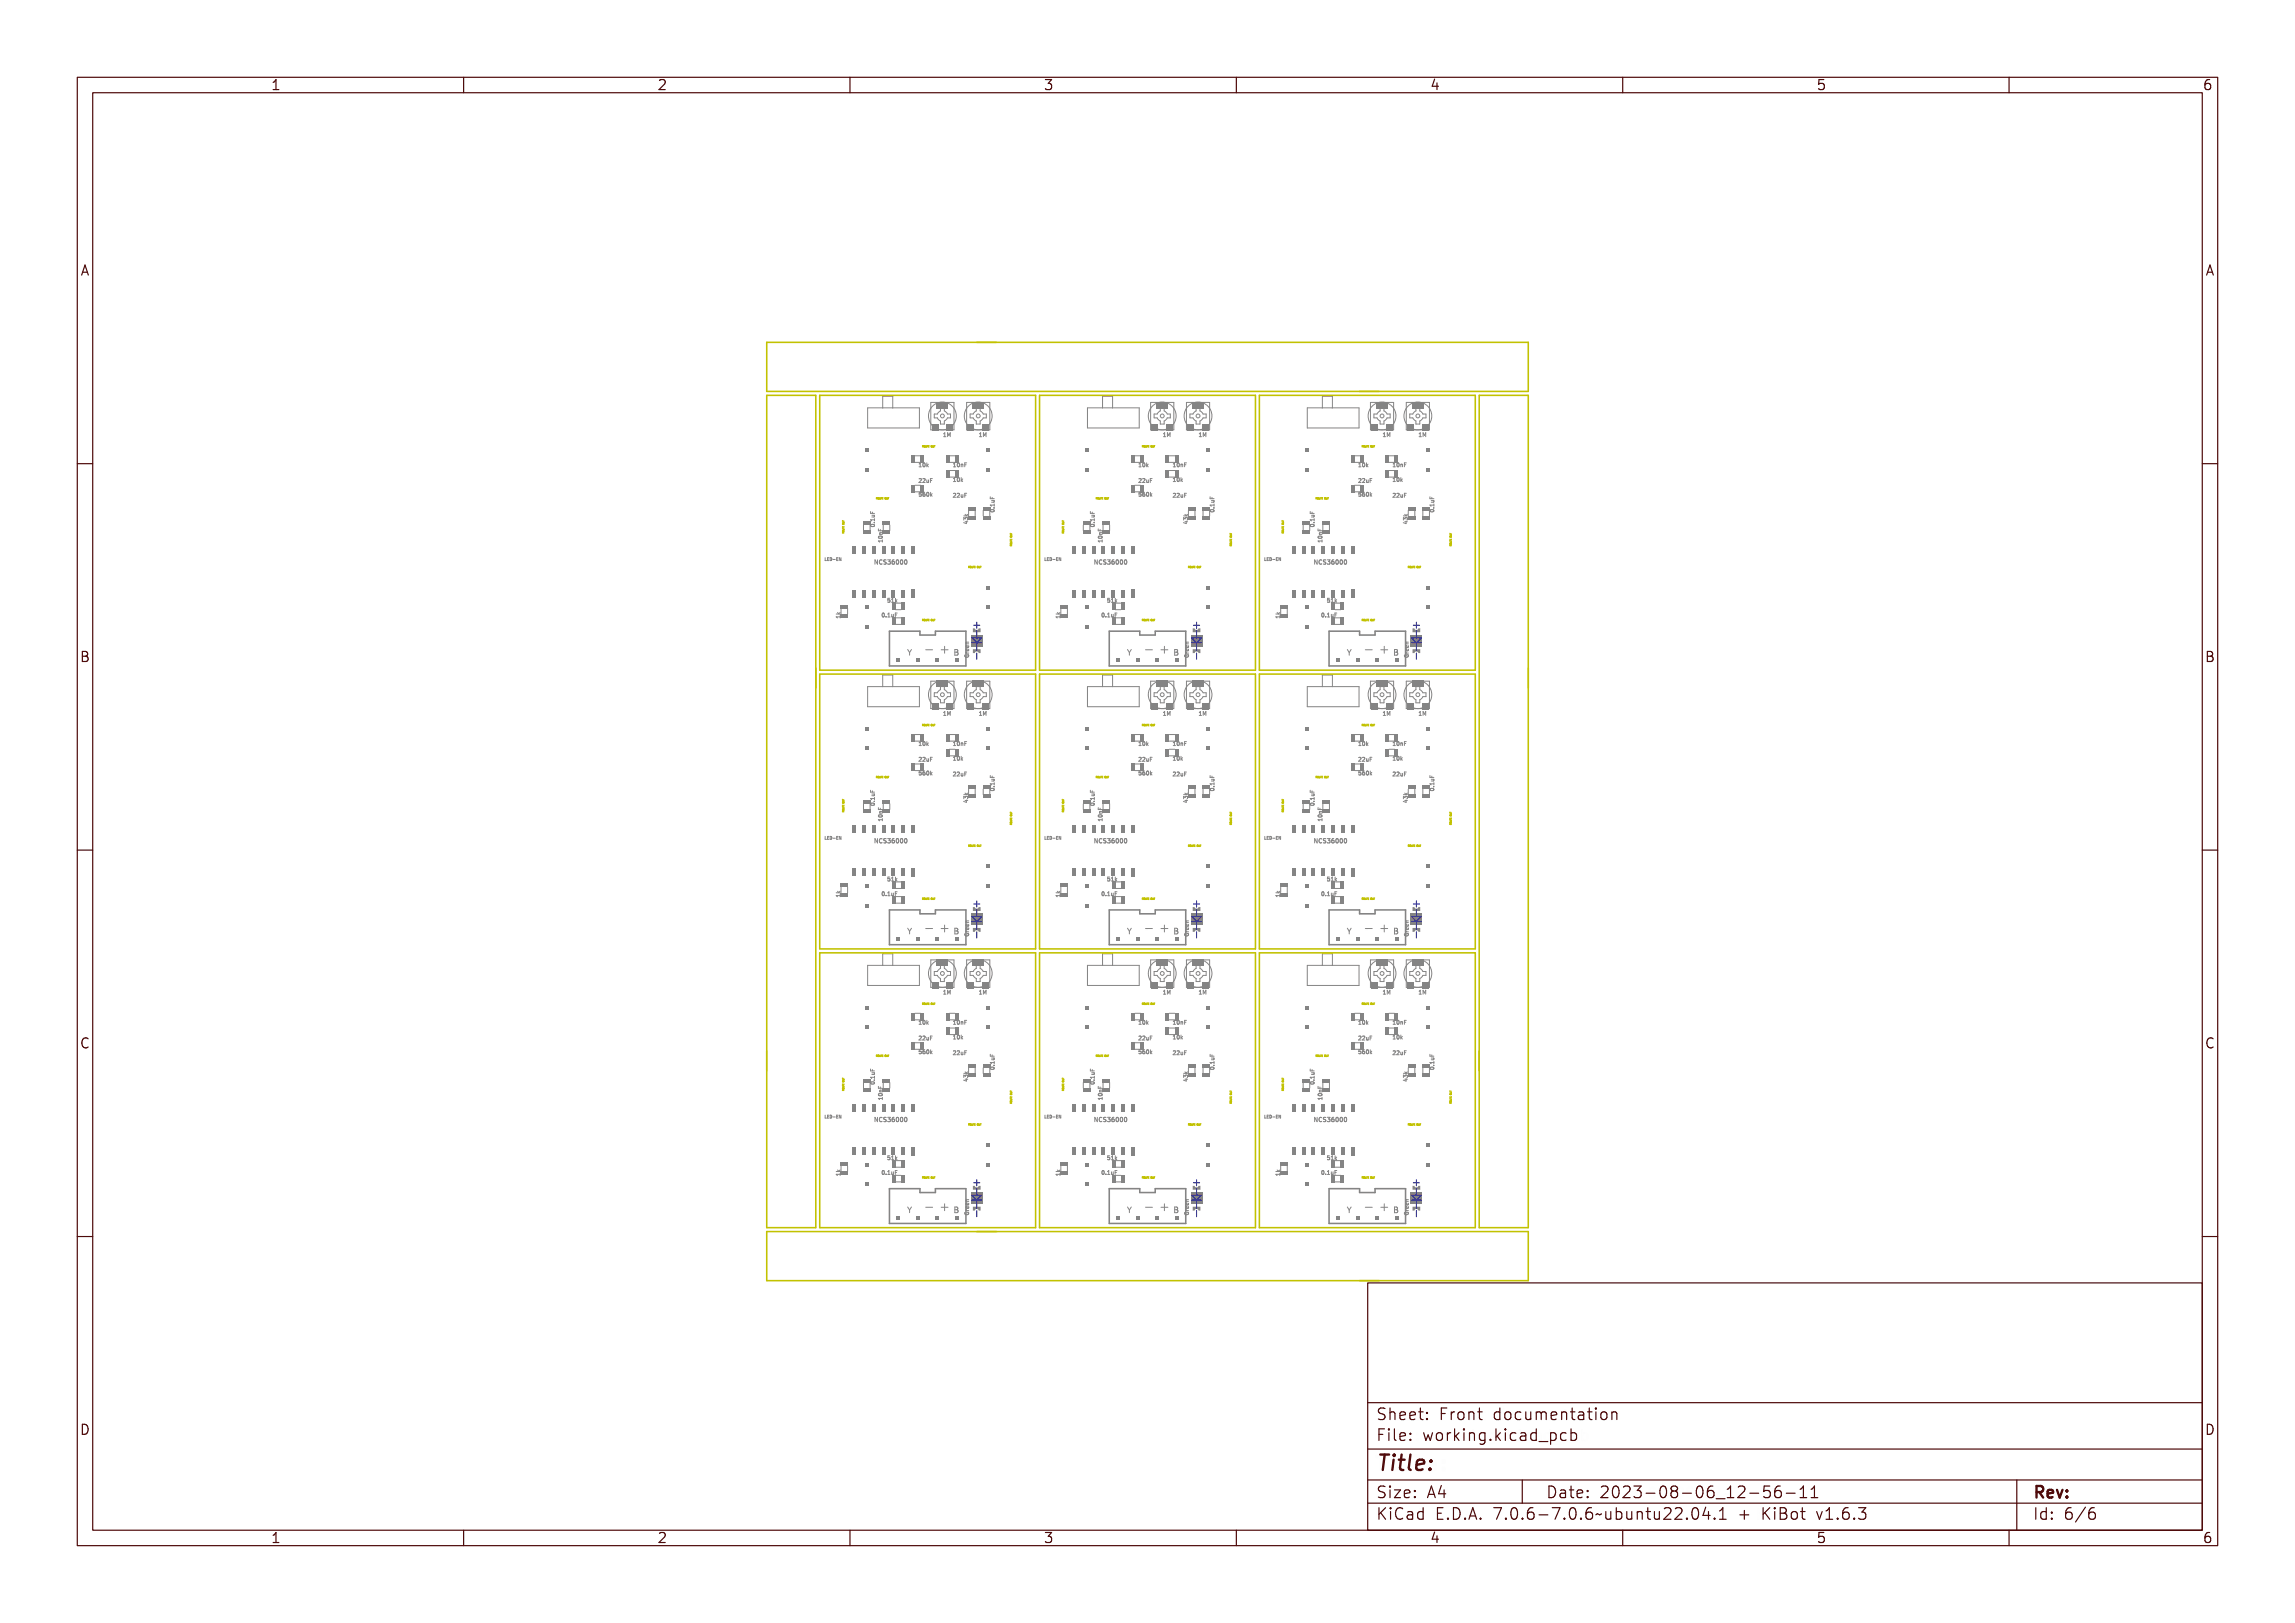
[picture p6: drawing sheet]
<svg xmlns="http://www.w3.org/2000/svg" width="297mm" height="210mm" viewBox="0 0 297 210" stroke-linecap="round" stroke-linejoin="round" font-family="sans-serif">
<defs><g id="words">
<text font-size="2.7" fill="#480000" x="178" y="190.3">Title:</text>
<g font-size="2" fill="#480000">
<text x="178" y="183.7">Sheet: Front documentation</text>
<text x="178" y="186.5">File: working.kicad_pcb</text>
<text x="178" y="193.9">Size: A4</text>
<text x="178" y="196.6">KiCad E.D.A. 7.0.6-7.0.6~ubuntu22.04.1 + KiBot v1.6.3</text>
<text x="200" y="193.9">Date: 2023-08-06_12-56-11</text>
<text x="263" y="196.6">Id: 6/6</text>
<text x="263" y="193.9">Rev:</text>
</g>
<g font-size="1.7" fill="#480000">
<text x="35" y="11.7">1</text>
<text x="85" y="11.7">2</text>
<text x="135" y="11.7">3</text>
<text x="185" y="11.7">4</text>
<text x="235" y="11.7">5</text>
<text x="285" y="11.7">6</text>
<text x="10.5" y="35.7">A</text>
<text x="285.5" y="35.7">A</text>
<text x="10.5" y="85.6">B</text>
<text x="285.5" y="85.6">B</text>
<text x="10.5" y="135.7">C</text>
<text x="285.5" y="135.7">C</text>
<text x="10.5" y="185.6">D</text>
<text x="285.5" y="185.6">D</text>
<text x="35" y="199.7">1</text>
<text x="85" y="199.7">2</text>
<text x="135" y="199.7">3</text>
<text x="185" y="199.7">4</text>
<text x="235" y="199.7">5</text>
<text x="285" y="199.7">6</text>
</g>
<g font-size="1.6" fill="#848484">
<text x="119.5" y="84.7">- +</text>
<text x="147.9" y="84.7">- +</text>
<text x="176.3" y="84.7">- +</text>
<text x="119.5" y="120.7">- +</text>
<text x="147.9" y="120.7">- +</text>
<text x="176.3" y="120.7">- +</text>
<text x="119.5" y="156.8">- +</text>
<text x="147.9" y="156.8">- +</text>
<text x="176.3" y="156.8">- +</text>
</g>
<g font-size="1" fill="#848484">
<text x="117.4" y="84.9">Y</text>
<text x="123.4" y="84.9">B</text>
<text x="145.8" y="84.9">Y</text>
<text x="151.8" y="84.9">B</text>
<text x="174.2" y="84.9">Y</text>
<text x="180.2" y="84.9">B</text>
<text x="117.4" y="120.9">Y</text>
<text x="123.4" y="120.9">B</text>
<text x="145.8" y="120.9">Y</text>
<text x="151.8" y="120.9">B</text>
<text x="174.2" y="120.9">Y</text>
<text x="180.2" y="120.9">B</text>
<text x="117.4" y="157">Y</text>
<text x="123.4" y="157">B</text>
<text x="145.8" y="157">Y</text>
<text x="151.8" y="157">B</text>
<text x="174.2" y="157">Y</text>
<text x="180.2" y="157">B</text>
</g>
<g font-size=".8" fill="#848484">
<text x="113.9" y="73">NCS36000</text>
<text x="142.3" y="73">NCS36000</text>
<text x="170.8" y="73">NCS36000</text>
<text x="113.9" y="109.1">NCS36000</text>
<text x="142.3" y="109.1">NCS36000</text>
<text x="170.8" y="109.1">NCS36000</text>
<text x="113.9" y="145.2">NCS36000</text>
<text x="142.3" y="145.2">NCS36000</text>
<text x="170.8" y="145.2">NCS36000</text>
</g>
<g font-size=".7" fill="#848484">
<text x="122" y="56.5">1M</text>
<text x="126.6" y="56.5">1M</text>
<text x="150.4" y="56.5">1M</text>
<text x="155" y="56.5">1M</text>
<text x="178.9" y="56.5">1M</text>
<text x="183.5" y="56.5">1M</text>
<text x="118.8" y="60.4">10k</text>
<text x="118.8" y="62.5">22uF</text>
<text x="118.8" y="64.2">560k</text>
<text x="123.2" y="60.4">10nF</text>
<text x="123.2" y="62.3">10k</text>
<text x="123.2" y="64.4">22uF</text>
<text x="147.2" y="60.4">10k</text>
<text x="147.2" y="64.2">560k</text>
<text x="147.2" y="62.5">22uF</text>
<text x="151.7" y="62.3">10k</text>
<text x="151.7" y="60.4">10nF</text>
<text x="151.7" y="64.4">22uF</text>
<text x="175.7" y="64.2">560k</text>
<text x="175.7" y="62.5">22uF</text>
<text x="175.7" y="60.4">10k</text>
<text x="180.1" y="62.3">10k</text>
<text x="180.1" y="60.4">10nF</text>
<text x="180.1" y="64.4">22uF</text>
<text x="113.2" y="68.3" transform="rotate(-90 113.2 68.3)">0.1uF</text>
<text x="114.2" y="69.9" transform="rotate(-90 114.2 69.9)">10nF</text>
<text x="125.3" y="67.6" transform="rotate(-90 125.3 67.6)">43k</text>
<text x="128.7" y="66.4" transform="rotate(-90 128.7 66.4)">0.1uF</text>
<text x="141.6" y="68.3" transform="rotate(-90 141.6 68.3)">0.1uF</text>
<text x="142.7" y="69.9" transform="rotate(-90 142.7 69.9)">10nF</text>
<text x="153.7" y="67.6" transform="rotate(-90 153.7 67.6)">43k</text>
<text x="157.1" y="66.4" transform="rotate(-90 157.1 66.4)">0.1uF</text>
<text x="170.1" y="68.3" transform="rotate(-90 170.1 68.3)">0.1uF</text>
<text x="171.1" y="69.9" transform="rotate(-90 171.1 69.9)">10nF</text>
<text x="182.2" y="67.6" transform="rotate(-90 182.2 67.6)">43k</text>
<text x="185.6" y="66.4" transform="rotate(-90 185.6 66.4)">0.1uF</text>
<text x="115" y="78">51k</text>
<text x="143.5" y="78">51k</text>
<text x="171.9" y="78">51k</text>
<text x="108.8" y="79.9" transform="rotate(-90 108.8 79.9)">1k</text>
<text x="114.2" y="79.9">0.1uF</text>
<text x="137.2" y="79.9" transform="rotate(-90 137.2 79.9)">1k</text>
<text x="142.6" y="79.9">0.1uF</text>
<text x="165.6" y="79.9" transform="rotate(-90 165.6 79.9)">1k</text>
<text x="171.1" y="79.9">0.1uF</text>
<text x="125.4" y="85" transform="rotate(-90 125.4 85)">Green</text>
<text x="153.8" y="85" transform="rotate(-90 153.8 85)">Green</text>
<text x="182.3" y="85" transform="rotate(-90 182.3 85)">Green</text>
<text x="122" y="92.6">1M</text>
<text x="126.6" y="92.6">1M</text>
<text x="150.4" y="92.6">1M</text>
<text x="155" y="92.6">1M</text>
<text x="178.9" y="92.6">1M</text>
<text x="183.5" y="92.6">1M</text>
<text x="118.8" y="98.5">22uF</text>
<text x="118.8" y="100.3">560k</text>
<text x="118.8" y="96.5">10k</text>
<text x="123.2" y="96.5">10nF</text>
<text x="123.2" y="100.4">22uF</text>
<text x="123.2" y="98.4">10k</text>
<text x="147.2" y="96.5">10k</text>
<text x="147.2" y="98.5">22uF</text>
<text x="147.2" y="100.3">560k</text>
<text x="151.7" y="98.4">10k</text>
<text x="151.7" y="100.4">22uF</text>
<text x="151.7" y="96.5">10nF</text>
<text x="175.7" y="98.5">22uF</text>
<text x="175.7" y="96.5">10k</text>
<text x="175.7" y="100.3">560k</text>
<text x="180.1" y="98.4">10k</text>
<text x="180.1" y="100.4">22uF</text>
<text x="180.1" y="96.5">10nF</text>
<text x="113.2" y="104.4" transform="rotate(-90 113.2 104.4)">0.1uF</text>
<text x="114.2" y="106" transform="rotate(-90 114.2 106)">10nF</text>
<text x="125.3" y="103.7" transform="rotate(-90 125.3 103.7)">43k</text>
<text x="128.7" y="102.5" transform="rotate(-90 128.7 102.5)">0.1uF</text>
<text x="141.6" y="104.4" transform="rotate(-90 141.6 104.4)">0.1uF</text>
<text x="142.7" y="106" transform="rotate(-90 142.7 106)">10nF</text>
<text x="153.7" y="103.7" transform="rotate(-90 153.7 103.7)">43k</text>
<text x="157.1" y="102.5" transform="rotate(-90 157.1 102.5)">0.1uF</text>
<text x="170.1" y="104.4" transform="rotate(-90 170.1 104.4)">0.1uF</text>
<text x="171.1" y="106" transform="rotate(-90 171.1 106)">10nF</text>
<text x="182.2" y="103.7" transform="rotate(-90 182.2 103.7)">43k</text>
<text x="185.6" y="102.5" transform="rotate(-90 185.6 102.5)">0.1uF</text>
<text x="108.8" y="116" transform="rotate(-90 108.8 116)">1k</text>
<text x="114.2" y="115.9">0.1uF</text>
<text x="115" y="114">51k</text>
<text x="137.2" y="116" transform="rotate(-90 137.2 116)">1k</text>
<text x="142.6" y="115.9">0.1uF</text>
<text x="143.5" y="114">51k</text>
<text x="165.6" y="116" transform="rotate(-90 165.6 116)">1k</text>
<text x="171.1" y="115.9">0.1uF</text>
<text x="171.9" y="114">51k</text>
<text x="125.4" y="121" transform="rotate(-90 125.4 121)">Green</text>
<text x="153.8" y="121" transform="rotate(-90 153.8 121)">Green</text>
<text x="182.3" y="121" transform="rotate(-90 182.3 121)">Green</text>
<text x="122" y="128.7">1M</text>
<text x="126.6" y="128.7">1M</text>
<text x="150.4" y="128.7">1M</text>
<text x="155" y="128.7">1M</text>
<text x="178.9" y="128.7">1M</text>
<text x="183.5" y="128.7">1M</text>
<text x="118.8" y="132.6">10k</text>
<text x="118.8" y="134.6">22uF</text>
<text x="118.8" y="136.4">560k</text>
<text x="123.2" y="132.6">10nF</text>
<text x="123.2" y="136.5">22uF</text>
<text x="123.2" y="134.5">10k</text>
<text x="147.2" y="132.6">10k</text>
<text x="147.2" y="134.6">22uF</text>
<text x="147.2" y="136.4">560k</text>
<text x="151.7" y="134.5">10k</text>
<text x="151.7" y="136.5">22uF</text>
<text x="151.7" y="132.6">10nF</text>
<text x="175.7" y="132.6">10k</text>
<text x="175.7" y="136.4">560k</text>
<text x="175.7" y="134.6">22uF</text>
<text x="180.1" y="134.5">10k</text>
<text x="180.1" y="136.5">22uF</text>
<text x="180.1" y="132.6">10nF</text>
<text x="113.2" y="140.4" transform="rotate(-90 113.2 140.4)">0.1uF</text>
<text x="114.2" y="142.1" transform="rotate(-90 114.2 142.1)">10nF</text>
<text x="125.3" y="139.8" transform="rotate(-90 125.3 139.8)">43k</text>
<text x="128.7" y="138.5" transform="rotate(-90 128.7 138.5)">0.1uF</text>
<text x="141.6" y="140.4" transform="rotate(-90 141.6 140.4)">0.1uF</text>
<text x="142.7" y="142.1" transform="rotate(-90 142.7 142.1)">10nF</text>
<text x="153.7" y="139.8" transform="rotate(-90 153.7 139.8)">43k</text>
<text x="157.1" y="138.5" transform="rotate(-90 157.1 138.5)">0.1uF</text>
<text x="170.1" y="140.4" transform="rotate(-90 170.1 140.4)">0.1uF</text>
<text x="171.1" y="142.1" transform="rotate(-90 171.1 142.1)">10nF</text>
<text x="182.2" y="139.8" transform="rotate(-90 182.2 139.8)">43k</text>
<text x="185.6" y="138.5" transform="rotate(-90 185.6 138.5)">0.1uF</text>
<text x="108.8" y="152.1" transform="rotate(-90 108.8 152.1)">1k</text>
<text x="114.2" y="152">0.1uF</text>
<text x="115" y="150.1">51k</text>
<text x="137.2" y="152.1" transform="rotate(-90 137.2 152.1)">1k</text>
<text x="142.6" y="152">0.1uF</text>
<text x="143.5" y="150.1">51k</text>
<text x="165.6" y="152.1" transform="rotate(-90 165.6 152.1)">1k</text>
<text x="171.1" y="152">0.1uF</text>
<text x="171.9" y="150.1">51k</text>
<text x="125.4" y="157.1" transform="rotate(-90 125.4 157.1)">Green</text>
<text x="153.8" y="157.1" transform="rotate(-90 153.8 157.1)">Green</text>
<text x="182.3" y="157.1" transform="rotate(-90 182.3 157.1)">Green</text>
</g>
<g font-size=".5" fill="#848484">
<text x="107.1" y="72.6">LED-EN</text>
<text x="135.6" y="72.6">LED-EN</text>
<text x="164" y="72.6">LED-EN</text>
<text x="107.1" y="108.6">LED-EN</text>
<text x="135.6" y="108.6">LED-EN</text>
<text x="164" y="108.6">LED-EN</text>
<text x="107.1" y="144.7">LED-EN</text>
<text x="135.6" y="144.7">LED-EN</text>
<text x="164" y="144.7">LED-EN</text>
</g>
<g font-size=".3" fill="#c2c200">
<text x="119.5" y="57.9">ROUTE OUT</text>
<text x="147.9" y="57.9">ROUTE OUT</text>
<text x="176.3" y="57.9">ROUTE OUT</text>
<text x="113.5" y="64.6">ROUTE OUT</text>
<text x="141.9" y="64.6">ROUTE OUT</text>
<text x="170.4" y="64.6">ROUTE OUT</text>
<text x="109.2" y="68.9" transform="rotate(-90 109.2 68.9)">ROUTE OUT</text>
<text x="131" y="70.6" transform="rotate(-90 131 70.6)">ROUTE OUT</text>
<text x="137.7" y="68.9" transform="rotate(-90 137.7 68.9)">ROUTE OUT</text>
<text x="159.4" y="70.6" transform="rotate(-90 159.4 70.6)">ROUTE OUT</text>
<text x="166.1" y="68.9" transform="rotate(-90 166.1 68.9)">ROUTE OUT</text>
<text x="187.8" y="70.6" transform="rotate(-90 187.8 70.6)">ROUTE OUT</text>
<text x="125.4" y="73.5">ROUTE OUT</text>
<text x="153.9" y="73.5">ROUTE OUT</text>
<text x="182.3" y="73.5">ROUTE OUT</text>
<text x="119.5" y="80.3">ROUTE OUT</text>
<text x="147.9" y="80.3">ROUTE OUT</text>
<text x="176.3" y="80.3">ROUTE OUT</text>
<text x="119.5" y="93.9">ROUTE OUT</text>
<text x="147.9" y="93.9">ROUTE OUT</text>
<text x="176.3" y="93.9">ROUTE OUT</text>
<text x="113.5" y="100.7">ROUTE OUT</text>
<text x="141.9" y="100.7">ROUTE OUT</text>
<text x="170.4" y="100.7">ROUTE OUT</text>
<text x="109.2" y="105" transform="rotate(-90 109.2 105)">ROUTE OUT</text>
<text x="131" y="106.6" transform="rotate(-90 131 106.6)">ROUTE OUT</text>
<text x="137.7" y="105" transform="rotate(-90 137.7 105)">ROUTE OUT</text>
<text x="159.4" y="106.6" transform="rotate(-90 159.4 106.6)">ROUTE OUT</text>
<text x="166.1" y="105" transform="rotate(-90 166.1 105)">ROUTE OUT</text>
<text x="187.8" y="106.6" transform="rotate(-90 187.8 106.6)">ROUTE OUT</text>
<text x="125.4" y="109.6">ROUTE OUT</text>
<text x="153.9" y="109.6">ROUTE OUT</text>
<text x="182.3" y="109.6">ROUTE OUT</text>
<text x="119.5" y="116.4">ROUTE OUT</text>
<text x="147.9" y="116.4">ROUTE OUT</text>
<text x="176.3" y="116.4">ROUTE OUT</text>
<text x="119.5" y="130">ROUTE OUT</text>
<text x="147.9" y="130">ROUTE OUT</text>
<text x="176.3" y="130">ROUTE OUT</text>
<text x="113.5" y="136.7">ROUTE OUT</text>
<text x="141.9" y="136.7">ROUTE OUT</text>
<text x="170.4" y="136.7">ROUTE OUT</text>
<text x="109.2" y="141" transform="rotate(-90 109.2 141)">ROUTE OUT</text>
<text x="131" y="142.7" transform="rotate(-90 131 142.7)">ROUTE OUT</text>
<text x="137.7" y="141" transform="rotate(-90 137.7 141)">ROUTE OUT</text>
<text x="159.4" y="142.7" transform="rotate(-90 159.4 142.7)">ROUTE OUT</text>
<text x="166.1" y="141" transform="rotate(-90 166.1 141)">ROUTE OUT</text>
<text x="187.8" y="142.7" transform="rotate(-90 187.8 142.7)">ROUTE OUT</text>
<text x="125.4" y="145.6">ROUTE OUT</text>
<text x="153.9" y="145.6">ROUTE OUT</text>
<text x="182.3" y="145.6">ROUTE OUT</text>
<text x="119.5" y="152.5">ROUTE OUT</text>
<text x="147.9" y="152.5">ROUTE OUT</text>
<text x="176.3" y="152.5">ROUTE OUT</text>
</g>
</g></defs>
<g fill="none" stroke="#848484" stroke-width=".13">
<path d="M118.9 60l.1-.1v.5h.1h-.2h.1v-.4zM119.3 60v-.1a.24 .24 0 0 1 .3 .3 .24 .24 0 0 1-.3 .2l-.1-.1zM119.4 60a.2 .2 0 0 1 .1 .2 .2 .2 0 0 1-.1 .2zM119.7 59.9v.3l.3-.1-.2 .1 .2 .2-.2-.2-.1 .2zM122.9 59h.7M122.9 59.8h.7M123.3 60l.2-.1v.5h.1h-.3h.1v-.4zM123.7 60l.1-.1a.24 .24 0 0 1 .2 .3 .24 .24 0 0 1-.2 .2l-.1-.1zM123.8 60a.2 .2 0 0 1 .1 .2 .2 .2 0 0 1-.1 .2zM124.5 59.9h.3l-.2 .1v.1h.2l-.2 .1v.2h-.1zM124.9 59.9h.2M147.3 60l.2-.1v.5h.1h-.3h.1v-.4z"/>
<path d="M147.7 60l.1-.1a.24 .24 0 0 1 .2 .3 .24 .24 0 0 1-.2 .2l-.1-.1zM147.8 60a.2 .2 0 0 1 .1 .2 .2 .2 0 0 1-.1 .2zM148.1 59.9l.1 .3 .2-.1-.1 .1 .2 .2-.3-.2-.1 .2zM151.8 60l.1-.1v.5h.1h-.2h.1v-.4zM152.2 60v-.1a.24 .24 0 0 1 .3 .3 .24 .24 0 0 1-.3 .2l-.1-.1zM152.3 60a.2 .2 0 0 1 .1 .2 .2 .2 0 0 1-.1 .2zM153 59.9h.3l-.2 .1v.1h.2l-.2 .1v.2h-.1zM153.3 59.9h.2M175.8 60l.1-.1v.5h.1h-.2h.1v-.4zM176.2 60v-.1a.24 .24 0 0 1 .3 .3 .24 .24 0 0 1-.3 .2l-.1-.1zM176.3 60a.2 .2 0 0 1 .1 .2 .2 .2 0 0 1-.1 .2zM176.6 59.9v.3l.3-.1-.2 .1 .2 .2-.2-.2-.1 .2z"/>
<path d="M180.2 60l.2-.1v.5h.1h-.3h.1v-.4zM180.6 60l.1-.1a.24 .24 0 0 1 .2 .3 .24 .24 0 0 1-.2 .2l-.1-.1zM180.7 60a.2 .2 0 0 1 .1 .2 .2 .2 0 0 1-.1 .2zM181.4 59.9h.3l-.2 .1v.1h.2l-.2 .1v.2h-.1zM181.7 59.9h.3M106.8 72.2v.3h.2M107.2 72.2v.3l.2 .1h-.2zM107.5 72.2h.2h-.2v.1h.2l-.2 .1v.1l.2 .1h-.2zM107.8 72.2a.19 .19 0 0 1 .2 .2 .19 .19 0 0 1-.2 .2zM107.8 72.2a.14 .14 0 0 1 .2 .2 .14 .14 0 0 1-.2 .1zM108.1 72.4h.2zM108.4 72.2h.2h-.2v.1h.2l-.2 .1v.1l.2 .1h-.2z"/>
<path d="M108.7 72.2l.2 .3v-.3v.4l-.2-.4v.4zM112.7 67.2h.4l.1-.1v.3l-.1-.1h-.3l-.1 .1zM112.7 66.3l.1 .2h.1l.1-.2v.2l.2 .1h-.5zM112.8 68l.3-.1 .1 .1a.24 .24 0 0 1-.3 .3 .24 .24 0 0 1-.2-.3zM112.8 68.1a.22 .22 0 0 1 .3 0 .22 .22 0 0 1-.3 0zM112.8 66.7h.4l-.1 .1a.12 .12 0 0 1 .1 .1 .12 .12 0 0 1-.1 .1l-.3-.1h.3v-.1zM113.1 67.6l.1 .1zM113.6 72.4v.6l-.4-.6v.6M113.7 69.7h.5v-.1v.3v-.2h-.4l-.1 .2zM113.7 68.3l.1 .3h.1l.1-.2v.2h.2h-.5zM113.8 69.2h.3l.1 .1a.24 .24 0 0 1-.2 .2 .24 .24 0 0 1-.3-.2zM113.8 69.3a.22 .22 0 0 1 .4 .1 .22 .22 0 0 1-.4-.1z"/>
<path d="M113.8 70.1h.1M113.9 68.8h.3l-.3 .1 .3 .2h-.4zM113.9 72.5h.1l.2 .4v-.4h.1v.5h-.1l-.2-.4v.4h-.1zM114.2 69.9v.2M114.3 79.4a.24 .24 0 0 1 .3 .2 .24 .24 0 0 1-.3 .3l-.1-.2zM114.4 79.4a.2 .2 0 0 1 .1 .2 .2 .2 0 0 1-.1 .2zM114.5 72.5h.1l.1 .1a.19 .19 0 0 0-.2 .2 .19 .19 0 0 0 .2 .1v.1a.27 .27 0 0 1-.3-.1 .27 .27 0 0 1 .1-.4zM114.8 79.8l.1 .1zM114.9 72.5h.2l.1 .1-.2-.1a.12 .12 0 0 0-.1 .2 .12 .12 0 0 0 .2 0 .17 .17 0 0 1 0 .3 .17 .17 0 0 1-.2-.1v.1a.13 .13 0 0 0 .2-.1 .13 .13 0 0 0-.2-.1zM115.1 77.5h.2h-.2v.1a.17 .17 0 0 1 .3 .1 .17 .17 0 0 1-.1 .2 .17 .17 0 0 1-.2 0 .13 .13 0 0 0 .1 0 .13 .13 0 0 0 .1-.2 .13 .13 0 0 0-.2 0zM115.1 79.4h.2v.4l.1 .1h-.3l.1-.1v-.4zM115.3 72.5h.1a.16 .16 0 0 1 .2 0 .16 .16 0 0 1-.1 .2 .17 .17 0 0 1 .1 .3 .17 .17 0 0 1-.3-.1l.1 .1a.12 .12 0 0 0 .2-.1 .12 .12 0 0 0-.2-.1l.1-.2z"/>
<path d="M115.5 79.5l.1 .3 .2-.3v.4l-.1-.1a.12 .12 0 0 1-.1 .1 .12 .12 0 0 1-.1-.2zM115.5 77.5h.2v.4l.1 .1h-.3l.1-.1v-.4zM115.8 72.5h.2l.1 .1a.16 .16 0 0 0-.2 0 .16 .16 0 0 0-.1 .1 .18 .18 0 0 1 .3 .1 .18 .18 0 0 1-.1 .2 .18 .18 0 0 1-.2-.1zM115.9 77.4h.1v.3l.2-.1-.1 .1 .1 .3-.2-.2-.1 .2zM115.9 79.4h.3h-.2v.2h.2h-.2v.3h-.1zM116.3 72.5a.27 .27 0 0 1 .3 .3 .27 .27 0 0 1-.3 .2l-.1-.2zM116.3 72.5a.23 .23 0 0 1 .2 .3 .23 .23 0 0 1-.2 .2zM116.8 72.5a.27 .27 0 0 1 .2 .3 .27 .27 0 0 1-.2 .2l-.1-.2zM116.8 72.5a.23 .23 0 0 1 .1 .3 .23 .23 0 0 1-.1 .2zM117.2 72.5a.27 .27 0 0 1 .3 .3 .27 .27 0 0 1-.3 .2l-.1-.2zM117.2 72.5a.23 .23 0 0 1 .2 .3 .23 .23 0 0 1-.2 .2zM118.8 62h.1a.19 .19 0 0 1 .2 .1 .19 .19 0 0 1-.1 .2l-.1 .1 .2 .1h-.3l.3-.4z"/>
<path d="M118.9 63.7h.2l-.2 .1v.1a.17 .17 0 0 1 .2 .1 .17 .17 0 0 1 0 .2 .17 .17 0 0 1-.3 0 .13 .13 0 0 0 .2 0 .13 .13 0 0 0 0-.2 .13 .13 0 0 0-.1 0zM119.2 62h.1a.19 .19 0 0 1 .3 .1 .19 .19 0 0 1-.2 .2l-.1 .1 .2 .1h-.3l.3-.4zM119.3 63.8l.2-.1v.1a.15 .15 0 0 0-.1 0 .15 .15 0 0 0-.1 .2 .17 .17 0 0 1 .3 0 .17 .17 0 0 1-.1 .3 .18 .18 0 0 1-.3-.2zM119.7 62.1l.1 .3 .2-.3v.4l-.3-.1zM119.7 63.8v-.1a.24 .24 0 0 1 .3 .3 .24 .24 0 0 1-.3 .2v-.1zM119.8 63.8a.2 .2 0 0 1 .1 .2 .2 .2 0 0 1-.1 .2zM120.1 62h.3h-.2v.2h.2h-.2v.3h-.1zM120.1 63.7h.1v.3l.2-.1-.2 .1 .2 .2-.2-.2-.1 .2zM120.4 61.9h.3M123.3 63.9a.19 .19 0 0 1 .3 .1 .19 .19 0 0 1-.2 .2v.1l.2 .1h-.3l.2-.4zM123.3 61.9l.2-.1v.5h.1h-.3h.1v-.4zM123.7 63.9h.1a.19 .19 0 0 1 .2 .1 .19 .19 0 0 1-.2 .2v.1l.2 .1h-.3l.2-.4z"/>
<path d="M123.7 61.9l.1-.1a.24 .24 0 0 1 .2 .3 .24 .24 0 0 1-.2 .2l-.1-.1zM123.8 61.9a.2 .2 0 0 1 .1 .2 .2 .2 0 0 1-.1 .2zM124.1 60.1h.1a.12 .12 0 0 1 .1 0 .12 .12 0 0 1 .1 .1l-.1 .2v-.2l-.1-.1-.1 .3zM124.1 64l.1 .3 .2-.3v.4l-.1-.1a.12 .12 0 0 1-.1 .1 .12 .12 0 0 1-.1-.2zM124.1 61.8l.1 .3 .2-.1-.1 .1 .2 .2-.3-.2-.1 .2zM124.5 63.9h.3h-.2v.2h.2h-.2v.3h-.1zM124.8 67.3l.3-.1 .2 .2h-.2v.2zM124.8 66.9h.1l.1 .1a.16 .16 0 0 1 .3-.1 .16 .16 0 0 1-.1 .3v-.1a.11 .11 0 0 0-.1-.2 .11 .11 0 0 0-.1 .2l-.1-.2-.1 .3zM124.8 67.4h.3v.1zM124.9 63.8h.2M124.9 66.4l.1 .2 .3-.2-.2 .2 .2 .1h-.6h.3zM128.2 65.3h.4l.1-.1v.3l-.1-.1h-.3l-.1 .1z"/>
<path d="M128.2 64.4v.2h.2l.1-.2v.2l.2 .1h-.5zM128.2 66.1l.4-.1 .1 .1a.24 .24 0 0 1-.3 .3 .24 .24 0 0 1-.2-.3zM128.3 66.1a.22 .22 0 0 1 .3 .1 .22 .22 0 0 1-.3-.1zM128.3 64.8h.4l-.1 .1a.12 .12 0 0 1 .1 .1 .12 .12 0 0 1-.2 .1l-.2-.1h.3v-.1zM128.6 65.7l.1 .1zM135.2 72.2v.3h.2M135.6 72.2l.1 .3 .2 .1h-.3zM135.9 72.2h.2h-.1v.1h.1l-.1 .1v.1l.2 .1h-.3zM136.2 72.2a.19 .19 0 0 1 .3 .2 .19 .19 0 0 1-.3 .2zM136.3 72.2a.14 .14 0 0 1 .1 .2 .14 .14 0 0 1-.1 .1zM136.6 72.4h.1zM136.8 72.2h.2h-.1v.1h.1l-.1 .1v.1l.2 .1h-.3z"/>
<path d="M137.1 72.2l.2 .3 .1-.3v.4l-.2-.4-.1 .4zM141.1 67.2h.5v-.1v.3v-.1h-.4v.1zM141.1 66.3l.1 .2h.2v-.2v.2l.2 .1h-.5zM141.2 68a.24 .24 0 0 1 .3-.1 .24 .24 0 0 1 .1 .3h-.4zM141.2 68.1a.22 .22 0 0 1 .4 0 .22 .22 0 0 1-.4 0zM141.3 66.7h.3v.2l-.3 .1 .3-.1zM141.5 67.6l.1 .1zM142 72.4v.6l-.3-.6v.6M142.2 69.7h.4l.1-.1v.3l-.1-.2h-.4v.2zM142.2 68.3v.3h.2v-.2v.2h.3h-.5zM142.2 69.2h.3l.2 .1a.24 .24 0 0 1-.3 .2 .24 .24 0 0 1-.2-.2zM142.2 69.3a.22 .22 0 0 1 .4 .1 .22 .22 0 0 1-.4-.1z"/>
<path d="M142.2 70.1h.1M142.3 68.8h.4l-.4 .1 .4 .2h-.4zM142.4 72.5h.1l.2 .4v-.4v.5h-.1l-.1-.4v.4h-.1zM142.6 69.9v.2M142.7 79.4h.1a.24 .24 0 0 1 .2 .2 .24 .24 0 0 1-.2 .3l-.1-.2zM142.8 79.4a.2 .2 0 0 1 .1 .2 .2 .2 0 0 1-.1 .2zM142.9 72.5h.2l.1 .1a.19 .19 0 0 0-.3 .2 .19 .19 0 0 0 .3 .1v.1a.27 .27 0 0 1-.4-.1 .27 .27 0 0 1 .1-.4zM143.2 79.8l.1 .1zM143.3 72.5h.2l.1 .1-.2-.1a.12 .12 0 0 0 0 .2 .12 .12 0 0 0 .2 0 .17 .17 0 0 1 0 .3 .17 .17 0 0 1-.3-.1l.1 .1a.13 .13 0 0 0 .2-.1 .13 .13 0 0 0-.2-.1zM143.5 77.5h.3h-.2v.1a.17 .17 0 0 1 .2 .1 .17 .17 0 0 1-.1 .2 .17 .17 0 0 1-.2 0 .13 .13 0 0 0 .2 0 .13 .13 0 0 0 0-.2 .13 .13 0 0 0-.2 0zM143.5 79.4h.2v.4l.1 .1h-.3l.2-.1v-.4zM143.8 72.5a.16 .16 0 0 1 .2 0 .16 .16 0 0 1 0 .2 .17 .17 0 0 1 0 .3 .17 .17 0 0 1-.3-.1l.1 .1a.12 .12 0 0 0 .2-.1 .12 .12 0 0 0-.2-.1l.2-.2z"/>
<path d="M143.9 79.5l.2 .3 .1-.3v.4v-.1a.12 .12 0 0 1-.2 .1 .12 .12 0 0 1-.1-.2zM144 77.5h.1v.4l.1 .1h-.2l.1-.1v-.4zM144.2 72.5h.2l.1 .1a.16 .16 0 0 0-.2 0 .16 .16 0 0 0 0 .1 .18 .18 0 0 1 .2 .1 .18 .18 0 0 1-.1 .2 .18 .18 0 0 1-.2-.1zM144.4 77.4v.3l.3-.1-.2 .1 .2 .3-.2-.2-.1 .2zM144.4 79.4h.3h-.3v.2h.2h-.2v.3zM144.8 72.5a.27 .27 0 0 1 .2 .3 .27 .27 0 0 1-.2 .2l-.1-.2zM144.8 72.5a.23 .23 0 0 1 .1 .3 .23 .23 0 0 1-.1 .2zM145.2 72.5a.27 .27 0 0 1 .3 .3 .27 .27 0 0 1-.3 .2l-.1-.2zM145.2 72.5a.23 .23 0 0 1 .2 .3 .23 .23 0 0 1-.2 .2zM145.7 72.5a.27 .27 0 0 1 .2 .3 .27 .27 0 0 1-.2 .2l-.1-.2zM145.7 72.5a.23 .23 0 0 1 .1 .3 .23 .23 0 0 1-.1 .2zM147.3 62h.1a.19 .19 0 0 1 .2 .1 .19 .19 0 0 1-.2 .2v.1l.2 .1h-.3l.2-.4z"/>
<path d="M147.3 63.7h.3l-.2 .1v.1a.17 .17 0 0 1 .2 .1 .17 .17 0 0 1-.1 .2 .17 .17 0 0 1-.2 0 .13 .13 0 0 0 .2 0 .13 .13 0 0 0 0-.2 .13 .13 0 0 0-.2 0zM147.7 62h.1a.19 .19 0 0 1 .2 .1 .19 .19 0 0 1-.2 .2v.1l.2 .1h-.3l.2-.4zM147.7 63.8l.2-.1 .1 .1a.15 .15 0 0 0-.2 0 .15 .15 0 0 0-.1 .2 .17 .17 0 0 1 .3 0 .17 .17 0 0 1-.1 .3 .17 .17 0 0 1-.2-.2zM148.1 62.1l.1 .3 .2-.3v.4l-.3-.1zM148.1 63.8l.1-.1a.24 .24 0 0 1 .2 .3 .24 .24 0 0 1-.2 .2l-.1-.1zM148.2 63.8a.2 .2 0 0 1 .1 .2 .2 .2 0 0 1-.1 .2zM148.5 63.7l.1 .3 .2-.1-.1 .1 .2 .2-.3-.2-.1 .2zM148.5 62h.3h-.2v.2h.2h-.2v.3h-.1zM148.9 61.9h.2M151.7 63.9h.1a.19 .19 0 0 1 .2 .1 .19 .19 0 0 1-.1 .2l-.1 .1 .2 .1h-.3l.3-.4zM151.8 61.9l.1-.1v.5h.1h-.2h.1v-.4zM152.1 63.9h.1a.19 .19 0 0 1 .2 .1 .19 .19 0 0 1-.1 .2l-.1 .1 .2 .1h-.3l.3-.4z"/>
<path d="M152.2 61.9v-.1a.24 .24 0 0 1 .3 .3 .24 .24 0 0 1-.3 .2l-.1-.1zM152.3 61.9a.2 .2 0 0 1 .1 .2 .2 .2 0 0 1-.1 .2zM152.6 60.1a.12 .12 0 0 1 .2 0 .12 .12 0 0 1 0 .1v.2v-.2l-.1-.1-.1 .3zM152.6 64l.1 .3 .1-.3v.4v-.1a.12 .12 0 0 1-.2 .1 .12 .12 0 0 1 0-.2zM152.6 61.8v.3l.3-.1-.2 .1 .2 .2-.2-.2-.1 .2zM153 63.9h.3h-.2v.2h.2h-.2v.3h-.1zM153.2 67.3l.4-.1 .1 .2h-.1l-.1 .2zM153.2 66.9h.2v.1a.16 .16 0 0 1 .3-.1 .16 .16 0 0 1-.1 .3l.1-.1a.11 .11 0 0 0-.1-.2 .11 .11 0 0 0-.1 .2l-.2-.2-.1 .3zM153.3 67.4h.2v.1zM153.3 63.8h.2M153.3 66.4l.2 .2 .2-.2-.2 .2 .2 .1h-.5h.3zM156.6 65.3h.5v-.1v.3v-.1h-.4v.1z"/>
<path d="M156.6 64.4l.1 .2h.1l.1-.2v.2l.2 .1h-.5zM156.7 66.1l.3-.1 .1 .1a.24 .24 0 0 1-.2 .3 .24 .24 0 0 1-.3-.3zM156.7 66.1a.22 .22 0 0 1 .4 .1 .22 .22 0 0 1-.4-.1zM156.8 64.8h.3v.1a.12 .12 0 0 1 0 .1 .12 .12 0 0 1-.1 .1l-.2-.1h.3v-.1zM157 65.7l.1 .1zM163.7 72.2v.3h.2M164.1 72.2v.3l.2 .1h-.2zM164.4 72.2h.2h-.2v.1h.2l-.2 .1v.1l.2 .1h-.2zM164.7 72.2a.19 .19 0 0 1 .2 .2 .19 .19 0 0 1-.2 .2zM164.7 72.2a.14 .14 0 0 1 .2 .2 .14 .14 0 0 1-.2 .1zM165 72.4h.1zM165.3 72.2h.2h-.2v.1h.2l-.2 .1v.1l.2 .1h-.2z"/>
<path d="M165.6 72.2l.2 .3v-.3v.4l-.2-.4v.4zM169.6 67.2h.4l.1-.1v.3l-.1-.1h-.3l-.1 .1zM169.6 66.3l.1 .2h.1l.1-.2v.2l.2 .1h-.5zM169.7 68l.3-.1 .1 .1a.24 .24 0 0 1-.3 .3 .24 .24 0 0 1-.2-.3zM169.7 68.1a.22 .22 0 0 1 .3 0 .22 .22 0 0 1-.3 0zM169.7 66.7h.4v.2l-.4 .1 .3-.1zM170 67.6l.1 .1zM170.5 72.4v.6l-.4-.6v.6M170.6 69.7h.5v-.1v.3v-.2h-.4l-.1 .2zM170.6 68.3l.1 .3h.1l.1-.2v.2h.2h-.5zM170.7 69.2h.3l.1 .1a.24 .24 0 0 1-.2 .2 .24 .24 0 0 1-.3-.2zM170.7 69.3a.22 .22 0 0 1 .4 .1 .22 .22 0 0 1-.4-.1z"/>
<path d="M170.7 70.1h.1M170.8 68.8h.3l-.3 .1 .3 .2h-.4zM170.8 72.5h.1l.2 .4v-.4h.1v.5h-.1l-.2-.4v.4h-.1zM171.1 69.9v.2M171.2 79.4a.24 .24 0 0 1 .3 .2 .24 .24 0 0 1-.3 .3l-.1-.2zM171.3 79.4a.2 .2 0 0 1 .1 .2 .2 .2 0 0 1-.1 .2zM171.3 72.5h.2l.1 .1a.19 .19 0 0 0-.2 .2 .19 .19 0 0 0 .2 .1v.1a.27 .27 0 0 1-.3-.1 .27 .27 0 0 1 0-.4zM171.7 79.8v.1zM171.8 72.5h.2l.1 .1-.2-.1a.12 .12 0 0 0-.1 .2 .12 .12 0 0 0 .2 0 .17 .17 0 0 1 0 .3 .17 .17 0 0 1-.2-.1v.1a.13 .13 0 0 0 .2-.1 .13 .13 0 0 0-.2-.1zM172 77.5h.2h-.2v.1a.17 .17 0 0 1 .3 .1 .17 .17 0 0 1-.1 .2 .17 .17 0 0 1-.2 0 .13 .13 0 0 0 .1 0 .13 .13 0 0 0 .1-.2 .13 .13 0 0 0-.2 0zM172 79.4h.2v.4l.1 .1h-.3l.1-.1v-.4zM172.2 72.5h.1a.16 .16 0 0 1 .2 0 .16 .16 0 0 1-.1 .2 .17 .17 0 0 1 .1 .3 .17 .17 0 0 1-.3-.1l.1 .1a.12 .12 0 0 0 .2-.1 .12 .12 0 0 0-.2-.1l.1-.2z"/>
<path d="M172.4 79.5l.1 .3 .2-.3v.4l-.1-.1a.12 .12 0 0 1-.1 .1 .12 .12 0 0 1-.1-.2zM172.4 77.5h.2v.4l.1 .1h-.3l.1-.1v-.4zM172.7 72.5h.2l.1 .1a.16 .16 0 0 0-.2 0 .16 .16 0 0 0-.1 .1 .18 .18 0 0 1 .3 .1 .18 .18 0 0 1-.1 .2 .18 .18 0 0 1-.2-.1zM172.8 77.4l.1 .3 .2-.1-.1 .1 .1 .3-.2-.2-.1 .2zM172.8 79.4h.3h-.2v.2h.2h-.2v.3h-.1zM173.2 72.5a.27 .27 0 0 1 .3 .3 .27 .27 0 0 1-.3 .2l-.1-.2zM173.2 72.5a.23 .23 0 0 1 .2 .3 .23 .23 0 0 1-.2 .2zM173.7 72.5a.27 .27 0 0 1 .2 .3 .27 .27 0 0 1-.2 .2l-.1-.2zM173.7 72.5a.23 .23 0 0 1 .1 .3 .23 .23 0 0 1-.1 .2zM174.1 72.5a.27 .27 0 0 1 .3 .3 .27 .27 0 0 1-.3 .2l-.1-.2zM174.1 72.5a.23 .23 0 0 1 .2 .3 .23 .23 0 0 1-.2 .2zM175.7 62h.1a.19 .19 0 0 1 .2 .1 .19 .19 0 0 1-.1 .2l-.1 .1 .2 .1h-.3l.3-.4z"/>
<path d="M175.8 63.7h.2l-.2 .1v.1a.17 .17 0 0 1 .2 .1 .17 .17 0 0 1-.1 .2 .17 .17 0 0 1-.2 0 .13 .13 0 0 0 .2 0 .13 .13 0 0 0 0-.2 .13 .13 0 0 0-.1 0zM176.1 62h.1a.19 .19 0 0 1 .2 .1 .19 .19 0 0 1-.1 .2l-.1 .1 .2 .1h-.3l.3-.4zM176.2 63.8l.1-.1 .1 .1a.15 .15 0 0 0-.2 0 .15 .15 0 0 0 0 .2 .17 .17 0 0 1 .3 0 .17 .17 0 0 1-.1 .3 .18 .18 0 0 1-.3-.2zM176.6 62.1l.1 .3 .2-.3v.4l-.3-.1zM176.6 63.8v-.1a.24 .24 0 0 1 .3 .3 .24 .24 0 0 1-.3 .2v-.1zM176.7 63.8a.2 .2 0 0 1 .1 .2 .2 .2 0 0 1-.1 .2zM177 63.7h.1v.3l.2-.1-.2 .1 .2 .2-.2-.2-.1 .2zM177 62h.3h-.2v.2h.2h-.2v.3h-.1zM177.3 61.9h.2M180.2 63.9a.19 .19 0 0 1 .3 .1 .19 .19 0 0 1-.2 .2v.1l.2 .1h-.3l.2-.4zM180.2 61.9l.2-.1v.5h.1h-.3h.1v-.4zM180.6 63.9h.1a.19 .19 0 0 1 .2 .1 .19 .19 0 0 1-.2 .2v.1l.2 .1h-.3l.2-.4z"/>
<path d="M180.6 61.9l.1-.1a.24 .24 0 0 1 .2 .3 .24 .24 0 0 1-.2 .2l-.1-.1zM180.7 61.9a.2 .2 0 0 1 .1 .2 .2 .2 0 0 1-.1 .2zM181 60.1h.1a.12 .12 0 0 1 .1 0 .12 .12 0 0 1 .1 .1l-.1 .2v-.2l-.1-.1-.1 .3zM181 64l.1 .3 .2-.3v.4l-.1-.1a.12 .12 0 0 1-.1 .1 .12 .12 0 0 1-.1-.2zM181 61.8l.1 .3 .2-.1-.1 .1 .1 .2-.2-.2-.1 .2zM181.4 63.9h.3h-.2v.2h.2h-.2v.3h-.1zM181.7 67.3l.3-.1 .2 .2h-.2v.2zM181.7 66.9h.1l.1 .1a.16 .16 0 0 1 .3-.1 .16 .16 0 0 1-.1 .3v-.1a.11 .11 0 0 0-.1-.2 .11 .11 0 0 0-.1 .2l-.1-.2-.1 .3zM181.7 67.4h.3v.1zM181.7 63.8h.3M181.8 66.4l.1 .2 .3-.2-.2 .2 .2 .1h-.6h.3zM185.1 65.3h.4l.1-.1v.3l-.1-.1h-.3l-.1 .1z"/>
<path d="M185.1 64.4v.2h.2l.1-.2v.2l.2 .1h-.5zM185.1 66.1l.4-.1 .1 .1a.24 .24 0 0 1-.3 .3 .24 .24 0 0 1-.2-.3zM185.1 66.1a.22 .22 0 0 1 .4 .1 .22 .22 0 0 1-.4-.1zM185.2 64.8h.4l-.1 .1a.12 .12 0 0 1 .1 .1 .12 .12 0 0 1-.2 .1l-.2-.1h.3v-.1zM185.5 65.7l.1 .1zM118.8 98.1l.1-.1a.19 .19 0 0 1 .2 .2 .19 .19 0 0 1-.1 .2l-.1 .1h.2h-.3l.3-.3zM118.9 99.8h.2l-.2 .1v.1a.17 .17 0 0 1 .2 .1 .17 .17 0 0 1 0 .2 .17 .17 0 0 1-.3-.1 .13 .13 0 0 0 .2 .1 .13 .13 0 0 0 0-.2 .13 .13 0 0 0-.1 0zM118.9 96h.1v.4l.1 .1h-.2l.1-.1v-.3zM119.2 98.1l.1-.1a.19 .19 0 0 1 .3 .2 .19 .19 0 0 1-.2 .2l-.1 .1h.2h-.3l.3-.3zM119.3 96.1v-.1a.24 .24 0 0 1 .3 .2 .24 .24 0 0 1-.3 .3l-.1-.1zM119.3 99.9l.2-.1v.1a.15 .15 0 0 0-.1 0 .15 .15 0 0 0-.1 .1 .17 .17 0 0 1 .3 .1 .17 .17 0 0 1-.1 .2 .17 .17 0 0 1-.3-.1zM119.4 96.1a.2 .2 0 0 1 .1 .1 .2 .2 0 0 1-.1 .2z"/>
<path d="M119.7 98.2l.1 .3 .2-.3v.3h-.1a.12 .12 0 0 1-.2 0 .12 .12 0 0 1 0-.1zM119.7 96v.3l.3-.2-.2 .2 .2 .2-.2-.2-.1 .2zM119.7 99.9v-.1a.24 .24 0 0 1 .3 .3 .24 .24 0 0 1-.3 .2v-.1zM119.8 99.9a.2 .2 0 0 1 .1 .2 .2 .2 0 0 1-.1 .1zM120.1 98h.3l-.2 .1v.1h.2l-.2 .1v.2h-.1zM120.1 99.8h.1v.3l.2-.2-.2 .2 .2 .2-.2-.2-.1 .2zM120.4 98h.3M123.3 100v-.1a.19 .19 0 0 1 .3 .2 .19 .19 0 0 1-.2 .2v.1h.2h-.3l.2-.3zM123.3 96h.2v.4l.1 .1h-.3l.1-.1v-.3zM123.3 97.9h.2v.4l.1 .1h-.3l.1-.1v-.3zM123.7 100l.1-.1a.19 .19 0 0 1 .2 .2 .19 .19 0 0 1-.2 .2v.1h.2h-.3l.2-.3zM123.7 96.1l.1-.1a.24 .24 0 0 1 .2 .2 .24 .24 0 0 1-.2 .3l-.1-.1z"/>
<path d="M123.7 98l.1-.1a.24 .24 0 0 1 .2 .3 .24 .24 0 0 1-.2 .2l-.1-.1zM123.8 96.1a.2 .2 0 0 1 .1 .1 .2 .2 0 0 1-.1 .2zM123.8 98a.2 .2 0 0 1 .1 .2 .2 .2 0 0 1-.1 .1zM124.1 96.1l.1 .1a.12 .12 0 0 1 .1-.1 .12 .12 0 0 1 .1 .2l-.1 .2v-.3h-.1l-.1 .3zM124.1 97.9l.1 .3 .2-.2-.1 .2 .2 .2-.3-.2-.1 .2zM124.5 96h.3l-.2 .1v.1h.2l-.2 .1v.2h-.1zM124.5 99.9h.3l-.2 .1v.1h.2l-.2 .1v.2h-.1zM124.9 99.9h.2M124.9 96h.2M124.9 84.6h.1a.18 .18 0 0 0 .1 .2 .18 .18 0 0 0 .2-.1h-.2v-.1h.3a.24 .24 0 0 1-.3 .3 .24 .24 0 0 1-.2-.3zM125 84.2l.1 .1 .3 .1h-.4h.1zM125 83h.4l-.3 .1 .3 .1h-.4z"/>
<path d="M125.1 83.8h.1v.2h.1v-.2a.19 .19 0 0 1 .1 .2 .19 .19 0 0 1-.3 .1 .19 .19 0 0 1 0-.3zM125.1 83.4h.1v.2l.1-.1v-.1a.19 .19 0 0 1 .1 .2 .19 .19 0 0 1-.3 .1 .19 .19 0 0 1 0-.3zM125.1 83.9l.1-.1v.2zM125.1 83.4h.1v.2zM147.3 98.1l.1-.1a.19 .19 0 0 1 .2 .2 .19 .19 0 0 1-.2 .2v.1h.2h-.3l.2-.3zM147.3 99.8h.3l-.2 .1v.1a.17 .17 0 0 1 .2 .1 .17 .17 0 0 1-.1 .2 .17 .17 0 0 1-.2-.1 .13 .13 0 0 0 .2 .1 .13 .13 0 0 0 0-.2 .13 .13 0 0 0-.2 0zM147.3 96h.2v.4l.1 .1h-.3l.1-.1v-.3zM147.7 98.1l.1-.1a.19 .19 0 0 1 .2 .2 .19 .19 0 0 1-.2 .2v.1h.2h-.3l.2-.3zM147.7 96.1l.1-.1a.24 .24 0 0 1 .2 .2 .24 .24 0 0 1-.2 .3l-.1-.1zM147.7 99.9l.2-.1 .1 .1a.15 .15 0 0 0-.2 0 .15 .15 0 0 0-.1 .1 .17 .17 0 0 1 .3 .1 .17 .17 0 0 1-.1 .2 .17 .17 0 0 1-.2-.1zM147.8 96.1a.2 .2 0 0 1 .1 .1 .2 .2 0 0 1-.1 .2zM148.1 98.2l.1 .3 .2-.3v.3h-.1a.12 .12 0 0 1-.1 0 .12 .12 0 0 1-.1-.1z"/>
<path d="M148.1 96l.1 .3 .2-.2-.1 .2 .2 .2-.3-.2-.1 .2zM148.1 99.9l.1-.1a.24 .24 0 0 1 .2 .3 .24 .24 0 0 1-.2 .2l-.1-.1zM148.2 99.9a.2 .2 0 0 1 .1 .2 .2 .2 0 0 1-.1 .1zM148.5 98h.3l-.2 .1v.1h.2l-.2 .1v.2h-.1zM148.5 99.8l.1 .3 .2-.2-.1 .2 .2 .2-.3-.2-.1 .2zM148.9 98h.2M151.7 100l.1-.1a.19 .19 0 0 1 .2 .2 .19 .19 0 0 1-.1 .2l-.1 .1h.2h-.3l.3-.3zM151.8 97.9h.1v.4l.1 .1h-.2l.1-.1v-.3zM151.8 96h.1v.4l.1 .1h-.2l.1-.1v-.3zM152.1 100l.1-.1a.19 .19 0 0 1 .2 .2 .19 .19 0 0 1-.1 .2l-.1 .1h.2h-.3l.3-.3zM152.2 98v-.1a.24 .24 0 0 1 .3 .3 .24 .24 0 0 1-.3 .2l-.1-.1zM152.2 96.1v-.1a.24 .24 0 0 1 .3 .2 .24 .24 0 0 1-.3 .3l-.1-.1z"/>
<path d="M152.3 98a.2 .2 0 0 1 .1 .2 .2 .2 0 0 1-.1 .1zM152.3 96.1a.2 .2 0 0 1 .1 .1 .2 .2 0 0 1-.1 .2zM152.6 96.1v.1a.12 .12 0 0 1 .2-.1 .12 .12 0 0 1 0 .2v.2v-.3h-.1l-.1 .3zM152.6 97.9v.3l.3-.2-.2 .2 .2 .2-.2-.2-.1 .2zM153 99.9h.3l-.2 .1v.1h.2l-.2 .1v.2h-.1zM153 96h.3l-.2 .1v.1h.2l-.2 .1v.2h-.1zM153.3 99.9h.2M153.3 96h.2M153.4 84.6a.18 .18 0 0 0 .2 .2 .18 .18 0 0 0 .2-.1h-.2v-.1h.2a.24 .24 0 0 1-.2 .3 .24 .24 0 0 1-.2-.3zM153.5 84.2l.1 .1 .2 .1h-.3zM153.5 83h.3l-.3 .1 .3 .1h-.3zM153.5 83.8h.2v.2h.1v-.2a.19 .19 0 0 1 0 .2 .19 .19 0 0 1-.3 .1 .19 .19 0 0 1 0-.3z"/>
<path d="M153.5 83.4h.2v.2l.1-.1v-.1a.19 .19 0 0 1 0 .2 .19 .19 0 0 1-.3 .1 .19 .19 0 0 1 0-.3zM153.5 83.9l.1-.1v.2zM153.5 83.4h.1v.2zM175.7 98.1l.1-.1a.19 .19 0 0 1 .2 .2 .19 .19 0 0 1-.1 .2l-.1 .1h.2h-.3l.3-.3zM175.8 99.8h.2l-.2 .1v.1a.17 .17 0 0 1 .2 .1 .17 .17 0 0 1-.1 .2 .17 .17 0 0 1-.2-.1 .13 .13 0 0 0 .2 .1 .13 .13 0 0 0 0-.2 .13 .13 0 0 0-.1 0zM175.8 96h.1v.4l.1 .1h-.2l.1-.1v-.3zM176.1 98.1l.1-.1a.19 .19 0 0 1 .2 .2 .19 .19 0 0 1-.1 .2l-.1 .1h.2h-.3l.3-.3zM176.2 96.1v-.1a.24 .24 0 0 1 .3 .2 .24 .24 0 0 1-.3 .3l-.1-.1zM176.2 99.9l.1-.1 .1 .1a.15 .15 0 0 0-.2 0 .15 .15 0 0 0 0 .1 .17 .17 0 0 1 .3 .1 .17 .17 0 0 1-.1 .2 .17 .17 0 0 1-.3-.1zM176.3 96.1a.2 .2 0 0 1 .1 .1 .2 .2 0 0 1-.1 .2zM176.6 98.2l.1 .3 .2-.3v.3h-.1a.12 .12 0 0 1-.2 0 .12 .12 0 0 1 0-.1zM176.6 96v.3l.3-.2-.2 .2 .2 .2-.2-.2-.1 .2z"/>
<path d="M176.6 99.9v-.1a.24 .24 0 0 1 .3 .3 .24 .24 0 0 1-.3 .2v-.1zM176.7 99.9a.2 .2 0 0 1 .1 .2 .2 .2 0 0 1-.1 .1zM177 98h.3l-.2 .1v.1h.2l-.2 .1v.2h-.1zM177 99.8h.1v.3l.2-.2-.2 .2 .2 .2-.2-.2-.1 .2zM177.3 98h.2M180.2 100v-.1a.19 .19 0 0 1 .3 .2 .19 .19 0 0 1-.2 .2v.1h.2h-.3l.2-.3zM180.2 97.9h.2v.4l.1 .1h-.3l.1-.1v-.3zM180.2 96h.2v.4l.1 .1h-.3l.1-.1v-.3zM180.6 100l.1-.1a.19 .19 0 0 1 .2 .2 .19 .19 0 0 1-.2 .2v.1h.2h-.3l.2-.3zM180.6 98l.1-.1a.24 .24 0 0 1 .2 .3 .24 .24 0 0 1-.2 .2l-.1-.1zM180.6 96.1l.1-.1a.24 .24 0 0 1 .2 .2 .24 .24 0 0 1-.2 .3l-.1-.1zM180.7 98a.2 .2 0 0 1 .1 .2 .2 .2 0 0 1-.1 .1z"/>
<path d="M180.7 96.1a.2 .2 0 0 1 .1 .1 .2 .2 0 0 1-.1 .2zM181 96.1l.1 .1a.12 .12 0 0 1 .1-.1 .12 .12 0 0 1 .1 .2l-.1 .2v-.3h-.1l-.1 .3zM181 97.9l.1 .3 .2-.2-.1 .2 .1 .2-.2-.2-.1 .2zM181.4 99.9h.3l-.2 .1v.1h.2l-.2 .1v.2h-.1zM181.4 96h.3l-.2 .1v.1h.2l-.2 .1v.2h-.1zM181.7 99.9h.3M181.7 96h.3M181.8 84.6h.1a.18 .18 0 0 0 .1 .2 .18 .18 0 0 0 .2-.1h-.2v-.1h.2a.24 .24 0 0 1-.2 .3 .24 .24 0 0 1-.2-.3zM181.9 84.2l.1 .1 .3 .1h-.4h.1zM181.9 83h.4l-.3 .1 .3 .1h-.4zM182 83.8h.1v.2h.1v-.2a.19 .19 0 0 1 0 .2 .19 .19 0 0 1-.2 .1 .19 .19 0 0 1 0-.3zM182 83.4h.1v.2l.1-.1v-.1a.19 .19 0 0 1 0 .2 .19 .19 0 0 1-.2 .1 .19 .19 0 0 1 0-.3z"/>
<path d="M182 83.9l.1-.1v.2zM182 83.4h.1v.2zM106.8 108.2v.4h.2M107.2 108.3v.3h.2h-.2zM107.5 108.3h.2h-.2v.1h.2h-.2v.2h.2h-.2zM107.8 108.3a.19 .19 0 0 1 .2 .1 .19 .19 0 0 1-.2 .2zM107.8 108.3a.14 .14 0 0 1 .2 .1 .14 .14 0 0 1-.2 .2zM108.1 108.5h.2zM108.4 108.3h.2h-.2v.1h.2h-.2v.2h.2h-.2zM108.7 108.3l.2 .3v-.3v.3l-.2-.3v.3zM112.7 103.3h.4l.1-.1v.3l-.1-.1h-.3l-.1 .1zM112.7 102.4l.1 .2h.1l.1-.2v.2l.2 .1h-.5z"/>
<path d="M112.8 104h.3l.1 .1a.24 .24 0 0 1-.3 .2 .24 .24 0 0 1-.2-.2zM112.8 104.1a.22 .22 0 0 1 .3 .1 .22 .22 0 0 1-.3-.1zM112.8 102.8h.4l-.1 .1a.12 .12 0 0 1 .1 .1 .12 .12 0 0 1-.1 .1l-.3-.1h.3v-.1zM113.1 103.7l.1 .1zM113.6 108.5v.6l-.4-.6v.6M113.7 105.8h.5v-.2v.3v-.1h-.4l-.1 .1zM113.7 104.4l.1 .2h.1l.1-.2v.2l.2 .1h-.5zM113.8 105.3l.3-.1 .1 .1a.24 .24 0 0 1-.2 .3 .24 .24 0 0 1-.3-.3zM113.8 105.4a.22 .22 0 0 1 .4 0 .22 .22 0 0 1-.4 0zM113.8 106.2h.1M113.9 104.9l.3-.1-.3 .2 .3 .1h-.4zM113.9 108.5h.1l.2 .5v-.5h.1v.6h-.1l-.2-.5v.5h-.1z"/>
<path d="M114.2 105.9v.3M114.3 115.5v-.1a.24 .24 0 0 1 .3 .3 .24 .24 0 0 1-.3 .2l-.1-.1zM114.4 115.5a.2 .2 0 0 1 .1 .2 .2 .2 0 0 1-.1 .2zM114.5 108.6l.1-.1 .1 .1a.19 .19 0 0 0-.2 .2 .19 .19 0 0 0 .2 .2v.1a.27 .27 0 0 1-.3-.1 .27 .27 0 0 1 .1-.4zM114.8 115.8l.1 .1zM114.9 108.6h.3h-.3v.1a.19 .19 0 0 1 .3 .1 .19 .19 0 0 1-.1 .3 .19 .19 0 0 1-.2-.1 .13 .13 0 0 0 .2-.1 .13 .13 0 0 0-.2-.1zM115.1 113.5h.2l-.2 .1v.1a.17 .17 0 0 1 .3 .1 .17 .17 0 0 1-.1 .2 .17 .17 0 0 1-.2-.1 .13 .13 0 0 0 .1 .1 .13 .13 0 0 0 .1-.2 .13 .13 0 0 0-.2 0zM115.1 115.5l.2-.1v.5h.1h-.3h.1v-.4zM115.3 108.6l.1-.1a.16 .16 0 0 1 .2 .1 .16 .16 0 0 1-.1 .2 .17 .17 0 0 1 .1 .3 .17 .17 0 0 1-.3-.1h.1a.12 .12 0 0 0 .2 0 .14 .14 0 0 0-.2-.2l.1-.2zM115.5 115.6l.1 .3 .2-.3v.3h-.1a.12 .12 0 0 1-.1 0 .12 .12 0 0 1-.1-.1zM115.5 113.5h.2v.5h.1h-.3h.1v-.4zM115.8 108.6l.2-.1 .1 .1a.16 .16 0 0 0-.2 0 .16 .16 0 0 0-.1 .2 .18 .18 0 0 1 .3 0 .18 .18 0 0 1-.1 .3 .18 .18 0 0 1-.2-.2z"/>
<path d="M115.9 113.5h.1v.3l.2-.2-.1 .2 .1 .2-.2-.2-.1 .2zM115.9 115.4h.3l-.2 .1v.1h.2l-.2 .1v.2h-.1zM116.3 108.6a.27 .27 0 0 1 .3 .2 .27 .27 0 0 1-.3 .3l-.1-.3zM116.3 108.6a.23 .23 0 0 1 .2 .2 .23 .23 0 0 1-.2 .2zM116.8 108.6a.27 .27 0 0 1 .2 .2 .27 .27 0 0 1-.2 .3l-.1-.3zM116.8 108.6a.23 .23 0 0 1 .1 .2 .23 .23 0 0 1-.1 .2zM117.2 108.6a.27 .27 0 0 1 .3 .2 .27 .27 0 0 1-.3 .3l-.1-.3zM117.2 108.6a.23 .23 0 0 1 .2 .2 .23 .23 0 0 1-.2 .2zM124.1 100.1l.1 .3 .2-.3v.3h-.1a.12 .12 0 0 1-.1 0 .12 .12 0 0 1-.1-.1zM124.8 103.4l.3-.1 .2 .1h-.2v.3zM124.8 103l.1-.1 .1 .1a.15 .15 0 0 1 .3 0 .15 .15 0 0 1-.1 .2v-.1a.11 .11 0 0 0-.1-.1 .11 .11 0 0 0-.1 .2l-.1-.2-.1 .2zM124.8 103.4h.3v.2z"/>
<path d="M124.9 102.5l.1 .1 .3-.1-.2 .2 .2 .1h-.6v-.1h.3zM125 119.1l.4-.1-.3 .2 .3 .1h-.4zM125.1 119.9l.1-.1v.3l.1-.1v-.2a.19 .19 0 0 1 .1 .3 .19 .19 0 0 1-.3 0 .19 .19 0 0 1 0-.2zM125.1 119.5l.1-.1v.3l.1-.1v-.2a.19 .19 0 0 1 .1 .3 .19 .19 0 0 1-.3 0 .19 .19 0 0 1 0-.2zM125.1 119.9h.1v.2zM125.1 119.5h.1v.2zM128.2 101.4h.4l.1-.1v.3l-.1-.1h-.3l-.1 .1zM128.2 100.5v.2h.2l.1-.2v.2h.2h-.5zM128.2 102.1h.4l.1 .1a.24 .24 0 0 1-.3 .2 .24 .24 0 0 1-.2-.2zM128.3 102.2a.22 .22 0 0 1 .3 .1 .22 .22 0 0 1-.3-.1zM128.3 100.9h.4h-.1a.12 .12 0 0 1 .1 .2 .12 .12 0 0 1-.2 .1l-.2-.1h.3v-.1zM128.6 101.8l.1 .1z"/>
<path d="M135.2 108.2v.4h.2M135.6 108.3l.1 .3h.2h-.3zM135.9 108.3h.2h-.1v.1h.1h-.1v.2h.2h-.3zM136.2 108.3a.19 .19 0 0 1 .3 .1 .19 .19 0 0 1-.3 .2zM136.3 108.3a.14 .14 0 0 1 .1 .1 .14 .14 0 0 1-.1 .2zM136.6 108.5h.1zM136.8 108.3h.2h-.1v.1h.1h-.1v.2h.2h-.3zM137.1 108.3l.2 .3 .1-.3v.3l-.2-.3-.1 .3zM141.1 103.3h.5v-.1v.3v-.1h-.4v.1zM141.1 102.4l.1 .2h.2v-.2v.2l.2 .1h-.5zM141.2 104h.3l.1 .1a.24 .24 0 0 1-.2 .2 .24 .24 0 0 1-.2-.2zM141.2 104.1a.22 .22 0 0 1 .4 .1 .22 .22 0 0 1-.4-.1z"/>
<path d="M141.3 102.8h.3v.2l-.3 .1 .3-.2zM141.5 103.7l.1 .1zM142 108.5v.6l-.3-.6v.6M142.2 105.8h.4l.1-.2v.3l-.1-.1h-.4v.1zM142.2 104.4v.2h.2v-.2v.2l.3 .1h-.5zM142.2 105.3l.3-.1 .2 .1a.24 .24 0 0 1-.3 .3 .24 .24 0 0 1-.2-.3zM142.2 105.4a.22 .22 0 0 1 .4 0 .22 .22 0 0 1-.4 0zM142.2 106.2h.1M142.3 104.9l.4-.1-.4 .2 .4 .1h-.4zM142.4 108.5h.1l.2 .5v-.5v.6h-.1l-.1-.5v.5h-.1zM142.6 105.9v.3M142.7 115.5l.1-.1a.24 .24 0 0 1 .2 .3 .24 .24 0 0 1-.2 .2l-.1-.1z"/>
<path d="M142.8 115.5a.2 .2 0 0 1 .1 .2 .2 .2 0 0 1-.1 .2zM142.9 108.6l.2-.1 .1 .1a.19 .19 0 0 0-.3 .2 .19 .19 0 0 0 .3 .2v.1a.27 .27 0 0 1-.4-.1 .27 .27 0 0 1 .1-.4zM143.2 115.8l.1 .1zM143.3 108.6h.3h-.2v.1a.19 .19 0 0 1 .2 .1 .19 .19 0 0 1 0 .3 .19 .19 0 0 1-.3-.1h.1a.13 .13 0 0 0 .2-.1 .13 .13 0 0 0-.2-.1zM143.5 113.5h.3l-.2 .1v.1a.17 .17 0 0 1 .2 .1 .17 .17 0 0 1-.1 .2 .17 .17 0 0 1-.2-.1 .13 .13 0 0 0 .2 .1 .13 .13 0 0 0 0-.2 .13 .13 0 0 0-.2 0zM143.5 115.5l.2-.1v.5h.1h-.3h.2v-.4zM143.8 108.6v-.1a.16 .16 0 0 1 .2 .1 .16 .16 0 0 1 0 .2 .17 .17 0 0 1 0 .3 .17 .17 0 0 1-.3-.1h.1a.12 .12 0 0 0 .2 0 .14 .14 0 0 0-.2-.2l.2-.2zM143.9 115.6l.2 .3 .1-.3v.3a.12 .12 0 0 1-.2 0 .12 .12 0 0 1-.1-.1zM144 113.5h.1v.5h.1h-.2h.1v-.4zM144.2 108.6l.2-.1 .1 .1a.16 .16 0 0 0-.2 0 .16 .16 0 0 0 0 .2 .18 .18 0 0 1 .2 0 .18 .18 0 0 1-.1 .3 .18 .18 0 0 1-.2-.2zM144.4 113.5v.3l.3-.2-.2 .2 .2 .2-.2-.2-.1 .2zM144.4 115.4h.3l-.3 .1v.1h.2l-.2 .1v.2z"/>
<path d="M144.8 108.6a.27 .27 0 0 1 .2 .2 .27 .27 0 0 1-.2 .3l-.1-.3zM144.8 108.6a.23 .23 0 0 1 .1 .2 .23 .23 0 0 1-.1 .2zM145.2 108.6a.27 .27 0 0 1 .3 .2 .27 .27 0 0 1-.3 .3l-.1-.3zM145.2 108.6a.23 .23 0 0 1 .2 .2 .23 .23 0 0 1-.2 .2zM145.7 108.6a.27 .27 0 0 1 .2 .2 .27 .27 0 0 1-.2 .3l-.1-.3zM145.7 108.6a.23 .23 0 0 1 .1 .2 .23 .23 0 0 1-.1 .2zM152.6 100.1l.1 .3 .1-.3v.3a.12 .12 0 0 1-.2 0 .12 .12 0 0 1 0-.1zM153.2 103.4l.4-.1 .1 .1h-.1l-.1 .3zM153.2 103l.2-.1v.1a.15 .15 0 0 1 .3 0 .15 .15 0 0 1-.1 .2l.1-.1a.11 .11 0 0 0-.1-.1 .11 .11 0 0 0-.1 .2l-.2-.2-.1 .2zM153.3 103.4h.2v.2zM153.3 102.5l.2 .1 .2-.1-.2 .2 .2 .1h-.5v-.1h.3zM153.5 119.1l.3-.1-.3 .2 .3 .1h-.3z"/>
<path d="M153.5 119.9l.2-.1v.3l.1-.1v-.2a.19 .19 0 0 1 0 .3 .19 .19 0 0 1-.3 0 .19 .19 0 0 1 0-.2zM153.5 119.5l.2-.1v.3l.1-.1v-.2a.19 .19 0 0 1 0 .3 .19 .19 0 0 1-.3 0 .19 .19 0 0 1 0-.2zM153.5 119.9h.1v.2zM153.5 119.5h.1v.2zM156.6 101.4h.5v-.1v.3v-.1h-.4v.1zM156.6 100.5l.1 .2h.1l.1-.2v.2h.2h-.5zM156.7 102.1h.3l.1 .1a.24 .24 0 0 1-.2 .2 .24 .24 0 0 1-.3-.2zM156.7 102.2a.22 .22 0 0 1 .4 .1 .22 .22 0 0 1-.4-.1zM156.8 100.9h.3a.12 .12 0 0 1 0 .2 .12 .12 0 0 1-.1 .1l-.2-.1h.3v-.1zM157 101.8l.1 .1zM163.7 108.2v.4h.2M164.1 108.3v.3h.2h-.2z"/>
<path d="M164.4 108.3h.2h-.2v.1h.2h-.2v.2h.2h-.2zM164.7 108.3a.19 .19 0 0 1 .2 .1 .19 .19 0 0 1-.2 .2zM164.7 108.3a.14 .14 0 0 1 .2 .1 .14 .14 0 0 1-.2 .2zM165 108.5h.1zM165.3 108.3h.2h-.2v.1h.2h-.2v.2h.2h-.2zM165.6 108.3l.2 .3v-.3v.3l-.2-.3v.3zM169.6 103.3h.4l.1-.1v.3l-.1-.1h-.3l-.1 .1zM169.6 102.4l.1 .2h.1l.1-.2v.2l.2 .1h-.5zM169.7 104h.3l.1 .1a.24 .24 0 0 1-.3 .2 .24 .24 0 0 1-.2-.2zM169.7 104.1a.22 .22 0 0 1 .3 .1 .22 .22 0 0 1-.3-.1zM169.7 102.8h.4l-.1 .1a.12 .12 0 0 1 .1 .1 .12 .12 0 0 1-.2 .1l-.2-.1h.3v-.1zM170 103.7l.1 .1z"/>
<path d="M170.5 108.5v.6l-.4-.6v.6M170.6 105.8h.5v-.2v.3v-.1h-.4l-.1 .1zM170.6 104.4l.1 .2h.1l.1-.2v.2l.2 .1h-.5zM170.7 105.3l.3-.1 .1 .1a.24 .24 0 0 1-.2 .3 .24 .24 0 0 1-.3-.3zM170.7 105.4a.22 .22 0 0 1 .4 0 .22 .22 0 0 1-.4 0zM170.7 106.2h.1M170.8 104.9l.3-.1-.3 .2 .3 .1h-.4zM170.8 108.5h.1l.2 .5v-.5h.1v.6h-.1l-.2-.5v.5h-.1zM171.1 105.9v.3M171.2 115.5v-.1a.24 .24 0 0 1 .3 .3 .24 .24 0 0 1-.3 .2l-.1-.1zM171.3 115.5a.2 .2 0 0 1 .1 .2 .2 .2 0 0 1-.1 .2zM171.3 108.6l.2-.1 .1 .1a.19 .19 0 0 0-.2 .2 .19 .19 0 0 0 .2 .2v.1a.27 .27 0 0 1-.3-.1 .27 .27 0 0 1 0-.4z"/>
<path d="M171.7 115.8v.1zM171.8 108.6h.3h-.3v.1a.19 .19 0 0 1 .3 .1 .19 .19 0 0 1-.1 .3 .19 .19 0 0 1-.2-.1 .13 .13 0 0 0 .2-.1 .13 .13 0 0 0-.2-.1zM172 113.5h.2l-.2 .1v.1a.17 .17 0 0 1 .3 .1 .17 .17 0 0 1-.1 .2 .17 .17 0 0 1-.2-.1 .13 .13 0 0 0 .1 .1 .13 .13 0 0 0 .1-.2 .13 .13 0 0 0-.2 0zM172 115.5l.2-.1v.5h.1h-.3h.1v-.4zM172.2 108.6l.1-.1a.16 .16 0 0 1 .2 .1 .16 .16 0 0 1-.1 .2 .17 .17 0 0 1 .1 .3 .17 .17 0 0 1-.3-.1h.1a.12 .12 0 0 0 .2 0 .14 .14 0 0 0-.2-.2l.1-.2zM172.4 115.6l.1 .3 .2-.3v.3h-.1a.12 .12 0 0 1-.1 0 .12 .12 0 0 1-.1-.1zM172.4 113.5h.2v.5h.1h-.3h.1v-.4zM172.7 108.6l.2-.1 .1 .1a.16 .16 0 0 0-.2 0 .16 .16 0 0 0-.1 .2 .18 .18 0 0 1 .3 0 .18 .18 0 0 1-.1 .3 .18 .18 0 0 1-.2-.2zM172.8 113.5l.1 .3 .2-.2-.1 .2 .1 .2-.2-.2-.1 .2zM172.8 115.4h.3l-.2 .1v.1h.2l-.2 .1v.2h-.1zM173.2 108.6a.27 .27 0 0 1 .3 .2 .27 .27 0 0 1-.3 .3l-.1-.3zM173.2 108.6a.23 .23 0 0 1 .2 .2 .23 .23 0 0 1-.2 .2z"/>
<path d="M173.7 108.6a.27 .27 0 0 1 .2 .2 .27 .27 0 0 1-.2 .3l-.1-.3zM173.7 108.6a.23 .23 0 0 1 .1 .2 .23 .23 0 0 1-.1 .2zM174.1 108.6a.27 .27 0 0 1 .3 .2 .27 .27 0 0 1-.3 .3l-.1-.3zM174.1 108.6a.23 .23 0 0 1 .2 .2 .23 .23 0 0 1-.2 .2zM181 100.1l.1 .3 .2-.3v.3h-.1a.12 .12 0 0 1-.1 0 .12 .12 0 0 1-.1-.1zM181.7 103.4l.3-.1 .2 .1h-.2v.3zM181.7 103l.1-.1 .1 .1a.15 .15 0 0 1 .3 0 .15 .15 0 0 1-.1 .2v-.1a.11 .11 0 0 0-.1-.1 .11 .11 0 0 0-.1 .2l-.1-.2-.1 .2zM181.7 103.4h.3v.2zM181.8 102.5l.1 .1 .3-.1-.2 .2 .2 .1h-.6v-.1h.3zM181.9 119.1l.4-.1-.3 .2 .3 .1h-.4zM182 119.9l.1-.1v.3l.1-.1v-.2a.19 .19 0 0 1 0 .3 .19 .19 0 0 1-.2 0 .19 .19 0 0 1 0-.2zM182 119.5l.1-.1v.3l.1-.1v-.2a.19 .19 0 0 1 0 .3 .19 .19 0 0 1-.2 0 .19 .19 0 0 1 0-.2z"/>
<path d="M182 119.9h.1v.2zM182 119.5h.1v.2zM185.1 101.4h.4l.1-.1v.3l-.1-.1h-.3l-.1 .1zM185.1 100.5v.2h.2l.1-.2v.2h.2h-.5zM185.1 102.1h.4l.1 .1a.24 .24 0 0 1-.3 .2 .24 .24 0 0 1-.2-.2zM185.1 102.2a.22 .22 0 0 1 .4 .1 .22 .22 0 0 1-.4-.1zM185.2 100.9h.4h-.1a.12 .12 0 0 1 .1 .2 .12 .12 0 0 1-.2 .1l-.2-.1h.3v-.1zM185.5 101.8l.1 .1zM112.7 139.4h.4l.1-.1v.2l-.1-.1h-.3l-.1 .1zM112.7 138.4l.1 .3h.1l.1-.3v.3h.2h-.5zM112.8 138.9h.4h-.1a.12 .12 0 0 1 .1 .2 .12 .12 0 0 1-.1 0h-.3h.3v-.2zM113.1 139.8l.1 .1z"/>
<path d="M118.8 134.1h.1a.19 .19 0 0 1 .2 .2 .19 .19 0 0 1-.1 .2h-.1l.2 .1h-.3l.3-.4zM118.9 135.9h.2h-.2v.2a.17 .17 0 0 1 .2 0 .17 .17 0 0 1 0 .3 .17 .17 0 0 1-.3-.1 .13 .13 0 0 0 .2 0 .13 .13 0 0 0 0-.2 .13 .13 0 0 0-.1 0zM118.9 132.1h.1v.4l.1 .1h-.2l.1-.1v-.4zM119.2 134.1h.1a.19 .19 0 0 1 .3 .2 .19 .19 0 0 1-.2 .2h-.1l.2 .1h-.3l.3-.4zM119.3 132.1a.24 .24 0 0 1 .3 .2 .24 .24 0 0 1-.3 .3l-.1-.2zM119.3 135.9h.2v.1a.15 .15 0 0 0-.1 0 .15 .15 0 0 0-.1 .1 .17 .17 0 0 1 .3 .1 .17 .17 0 0 1-.1 .2 .18 .18 0 0 1-.3-.2zM119.4 132.1a.2 .2 0 0 1 .1 .2 .2 .2 0 0 1-.1 .2zM119.7 134.2l.1 .4 .2-.4v.4l-.1-.1a.12 .12 0 0 1-.2 .1 .12 .12 0 0 1 0-.1zM119.7 132v.3l.3-.1-.2 .1 .2 .3-.2-.2-.1 .2zM119.7 135.9a.24 .24 0 0 1 .3 .2 .24 .24 0 0 1-.3 .3v-.2zM119.8 135.9a.2 .2 0 0 1 .1 .2 .2 .2 0 0 1-.1 .2zM120.1 134.1h.3l-.2 .1v.1h.2l-.2 .1v.2h-.1z"/>
<path d="M120.1 135.9h.1v.3l.2-.2-.2 .1 .2 .3-.2-.2-.1 .2zM120.4 134.1h.3M123.3 136a.19 .19 0 0 1 .3 .2 .19 .19 0 0 1-.2 .2l.2 .1h-.3l.2-.4zM123.3 132.1h.2v.4l.1 .1h-.3l.1-.1v-.4zM123.3 134h.2v.4l.1 .1h-.3l.1-.1v-.4zM123.7 136h.1a.19 .19 0 0 1 .2 .2 .19 .19 0 0 1-.2 .2l.2 .1h-.3l.2-.4zM123.7 132.1h.1a.24 .24 0 0 1 .2 .2 .24 .24 0 0 1-.2 .3l-.1-.2zM123.7 134h.1a.24 .24 0 0 1 .2 .2 .24 .24 0 0 1-.2 .3l-.1-.2zM123.8 132.1a.2 .2 0 0 1 .1 .2 .2 .2 0 0 1-.1 .2zM123.8 134a.2 .2 0 0 1 .1 .2 .2 .2 0 0 1-.1 .2zM124.1 132.2h.1a.12 .12 0 0 1 .1 0 .12 .12 0 0 1 .1 .1l-.1 .3v-.3l-.1-.1-.1 .4zM124.1 136.1l.1 .4 .2-.4v.4l-.1-.1a.12 .12 0 0 1-.1 .1 .12 .12 0 0 1-.1-.1z"/>
<path d="M124.1 134l.1 .2 .2-.1-.1 .1 .2 .3-.3-.2-.1 .2zM124.5 132.1h.3h-.2v.2h.2h-.2v.3h-.1zM124.5 136h.3l-.2 .1v.1h.2l-.2 .1v.2h-.1zM124.8 139.4h.3l.2 .1h-.2v.2zM124.8 139h.1l.1 .1a.15 .15 0 0 1 .3 0 .15 .15 0 0 1-.1 .2v-.1a.11 .11 0 0 0-.1-.1 .11 .11 0 0 0-.1 .1l-.1-.1-.1 .2zM124.8 139.5h.3v.2zM124.9 136h.2M124.9 132h.2M124.9 138.6l.1 .1 .3-.2-.2 .3 .2 .1h-.6v-.1h.3zM124.9 120.7h.1a.18 .18 0 0 0 .1 .2 .18 .18 0 0 0 .2-.2l-.2 .1v-.1h.3a.24 .24 0 0 1-.3 .3 .24 .24 0 0 1-.2-.3zM125 120.2l.1 .2 .3 .1h-.4l.1-.1zM128.2 137.5h.4l.1-.2v.3l-.1-.1h-.3l-.1 .1z"/>
<path d="M128.2 136.5v.2h.2l.1-.2v.2l.2 .1h-.5zM128.2 138.3a.24 .24 0 0 1 .3-.2 .24 .24 0 0 1 .1 .3h-.4zM128.3 138.3a.22 .22 0 0 1 .3 .1 .22 .22 0 0 1-.3-.1zM128.3 136.9h.4l-.1 .1a.12 .12 0 0 1 .1 .2 .12 .12 0 0 1-.2 0h-.2h.3v-.2zM128.6 137.9l.1 .1zM141.1 139.4h.5v-.1v.2v-.1h-.4v.1zM141.1 138.4l.1 .3h.2v-.3v.3h.2h-.5zM141.3 138.9h.3a.12 .12 0 0 1 0 .2 .12 .12 0 0 1-.1 0h-.2h.3v-.2zM141.5 139.8l.1 .1zM147.3 134.1h.1a.19 .19 0 0 1 .2 .2 .19 .19 0 0 1-.2 .2l.2 .1h-.3l.2-.4zM147.3 135.9h.3h-.2v.2a.17 .17 0 0 1 .2 0 .17 .17 0 0 1-.1 .3 .17 .17 0 0 1-.2-.1 .13 .13 0 0 0 .2 0 .13 .13 0 0 0 0-.2 .13 .13 0 0 0-.2 0zM147.3 132.1h.2v.4l.1 .1h-.3l.1-.1v-.4z"/>
<path d="M147.7 134.1h.1a.19 .19 0 0 1 .2 .2 .19 .19 0 0 1-.2 .2l.2 .1h-.3l.2-.4zM147.7 132.1h.1a.24 .24 0 0 1 .2 .2 .24 .24 0 0 1-.2 .3l-.1-.2zM147.7 135.9h.2l.1 .1a.15 .15 0 0 0-.2 0 .15 .15 0 0 0-.1 .1 .17 .17 0 0 1 .3 .1 .17 .17 0 0 1-.1 .2 .17 .17 0 0 1-.2-.2zM147.8 132.1a.2 .2 0 0 1 .1 .2 .2 .2 0 0 1-.1 .2zM148.1 134.2l.1 .4 .2-.4v.4l-.1-.1a.12 .12 0 0 1-.1 .1 .12 .12 0 0 1-.1-.1zM148.1 132l.1 .3 .2-.1-.1 .1 .2 .3-.3-.2-.1 .2zM148.1 135.9h.1a.24 .24 0 0 1 .2 .2 .24 .24 0 0 1-.2 .3l-.1-.2zM148.2 135.9a.2 .2 0 0 1 .1 .2 .2 .2 0 0 1-.1 .2zM148.5 134.1h.3l-.2 .1v.1h.2l-.2 .1v.2h-.1zM148.5 135.9l.1 .3 .2-.2-.1 .1 .2 .3-.3-.2-.1 .2zM148.9 134.1h.2M151.7 136h.1a.19 .19 0 0 1 .2 .2 .19 .19 0 0 1-.1 .2h-.1l.2 .1h-.3l.3-.4z"/>
<path d="M151.8 134h.1v.4l.1 .1h-.2l.1-.1v-.4zM151.8 132.1h.1v.4l.1 .1h-.2l.1-.1v-.4zM152.1 136h.1a.19 .19 0 0 1 .2 .2 .19 .19 0 0 1-.1 .2h-.1l.2 .1h-.3l.3-.4zM152.2 134a.24 .24 0 0 1 .3 .2 .24 .24 0 0 1-.3 .3l-.1-.2zM152.2 132.1a.24 .24 0 0 1 .3 .2 .24 .24 0 0 1-.3 .3l-.1-.2zM152.3 134a.2 .2 0 0 1 .1 .2 .2 .2 0 0 1-.1 .2zM152.3 132.1a.2 .2 0 0 1 .1 .2 .2 .2 0 0 1-.1 .2zM152.6 136.1l.1 .4 .1-.4v.4v-.1a.12 .12 0 0 1-.2 .1 .12 .12 0 0 1 0-.1zM152.6 132.2a.12 .12 0 0 1 .2 0 .12 .12 0 0 1 0 .1v.3v-.3l-.1-.1-.1 .4zM152.6 134v.2l.3-.1-.2 .1 .2 .3-.2-.2-.1 .2zM153 136h.3l-.2 .1v.1h.2l-.2 .1v.2h-.1zM153 132.1h.3h-.2v.2h.2h-.2v.3h-.1z"/>
<path d="M153.2 139.4h.4l.1 .1h-.1l-.1 .2zM153.2 139h.2v.1a.15 .15 0 0 1 .3 0 .15 .15 0 0 1-.1 .2l.1-.1a.11 .11 0 0 0-.1-.1 .11 .11 0 0 0-.1 .1l-.2-.1-.1 .2zM153.3 139.5h.2v.2zM153.3 136h.2M153.3 132h.2M153.3 138.6l.2 .1 .2-.2-.2 .3 .2 .1h-.5v-.1h.3zM153.4 120.7a.18 .18 0 0 0 .2 .2 .18 .18 0 0 0 .2-.2l-.2 .1v-.1h.2a.24 .24 0 0 1-.2 .3 .24 .24 0 0 1-.2-.3zM153.5 120.2l.1 .2 .2 .1h-.3v-.1zM156.6 137.5h.5v-.2v.3v-.1h-.4v.1zM156.6 136.5l.1 .2h.1l.1-.2v.2l.2 .1h-.5zM156.6 138.3a.24 .24 0 0 1 .4-.2 .24 .24 0 0 1 .1 .3h-.4zM156.7 138.3a.22 .22 0 0 1 .4 .1 .22 .22 0 0 1-.4-.1z"/>
<path d="M156.8 136.9h.3v.1a.12 .12 0 0 1 0 .2 .12 .12 0 0 1-.1 0h-.2h.3v-.2zM157 137.9l.1 .1zM169.6 139.4h.4l.1-.1v.2l-.1-.1h-.3l-.1 .1zM169.6 138.4l.1 .3h.1l.1-.3v.3h.2h-.5zM169.7 138.9h.4h-.1a.12 .12 0 0 1 .1 .2 .12 .12 0 0 1-.2 0h-.2h.3v-.2zM170 139.8l.1 .1zM175.7 134.1h.1a.19 .19 0 0 1 .2 .2 .19 .19 0 0 1-.1 .2h-.1l.2 .1h-.3l.3-.4zM175.8 135.9h.2h-.2v.2a.17 .17 0 0 1 .2 0 .17 .17 0 0 1-.1 .3 .17 .17 0 0 1-.2-.1 .13 .13 0 0 0 .2 0 .13 .13 0 0 0 0-.2 .13 .13 0 0 0-.1 0zM175.8 132.1h.1v.4l.1 .1h-.2l.1-.1v-.4zM176.1 134.1h.1a.19 .19 0 0 1 .2 .2 .19 .19 0 0 1-.1 .2h-.1l.2 .1h-.3l.3-.4zM176.2 132.1a.24 .24 0 0 1 .3 .2 .24 .24 0 0 1-.3 .3l-.1-.2zM176.2 135.9h.1l.1 .1a.15 .15 0 0 0-.2 0 .15 .15 0 0 0 0 .1 .17 .17 0 0 1 .3 .1 .17 .17 0 0 1-.1 .2 .18 .18 0 0 1-.3-.2z"/>
<path d="M176.3 132.1a.2 .2 0 0 1 .1 .2 .2 .2 0 0 1-.1 .2zM176.6 134.2l.1 .4 .2-.4v.4l-.1-.1a.12 .12 0 0 1-.2 .1 .12 .12 0 0 1 0-.1zM176.6 132v.3l.3-.1-.2 .1 .2 .3-.2-.2-.1 .2zM176.6 135.9a.24 .24 0 0 1 .3 .2 .24 .24 0 0 1-.3 .3v-.2zM176.7 135.9a.2 .2 0 0 1 .1 .2 .2 .2 0 0 1-.1 .2zM177 135.9h.1v.3l.2-.2-.2 .1 .2 .3-.2-.2-.1 .2zM177 134.1h.3l-.2 .1v.1h.2l-.2 .1v.2h-.1zM177.3 134.1h.2M180.2 136a.19 .19 0 0 1 .3 .2 .19 .19 0 0 1-.2 .2l.2 .1h-.3l.2-.4zM180.2 134h.2v.4l.1 .1h-.3l.1-.1v-.4zM180.2 132.1h.2v.4l.1 .1h-.3l.1-.1v-.4zM180.6 136h.1a.19 .19 0 0 1 .2 .2 .19 .19 0 0 1-.2 .2l.2 .1h-.3l.2-.4z"/>
<path d="M180.6 134h.1a.24 .24 0 0 1 .2 .2 .24 .24 0 0 1-.2 .3l-.1-.2zM180.6 132.1h.1a.24 .24 0 0 1 .2 .2 .24 .24 0 0 1-.2 .3l-.1-.2zM180.7 134a.2 .2 0 0 1 .1 .2 .2 .2 0 0 1-.1 .2zM180.7 132.1a.2 .2 0 0 1 .1 .2 .2 .2 0 0 1-.1 .2zM181 136.1l.1 .4 .2-.4v.4l-.1-.1a.12 .12 0 0 1-.1 .1 .12 .12 0 0 1-.1-.1zM181 132.2h.1a.12 .12 0 0 1 .1 0 .12 .12 0 0 1 .1 .1l-.1 .3v-.3l-.1-.1-.1 .4zM181 134l.1 .2 .2-.1-.1 .1 .1 .3-.2-.2-.1 .2zM181.4 136h.3l-.2 .1v.1h.2l-.2 .1v.2h-.1zM181.4 132.1h.3h-.2v.2h.2h-.2v.3h-.1zM181.7 139.4h.3l.2 .1h-.2v.2zM181.7 139h.1l.1 .1a.15 .15 0 0 1 .3 0 .15 .15 0 0 1-.1 .2v-.1a.11 .11 0 0 0-.1-.1 .11 .11 0 0 0-.1 .1l-.1-.1-.1 .2zM181.7 139.5h.3v.2z"/>
<path d="M181.7 136h.3M181.7 132h.3M181.8 138.6l.1 .1 .3-.2-.2 .3 .2 .1h-.6v-.1h.3zM181.8 120.7h.1a.18 .18 0 0 0 .1 .2 .18 .18 0 0 0 .2-.2l-.2 .1v-.1h.2a.24 .24 0 0 1-.2 .3 .24 .24 0 0 1-.2-.3zM181.9 120.2l.1 .2 .3 .1h-.4l.1-.1zM185.1 137.5h.4l.1-.2v.3l-.1-.1h-.3l-.1 .1zM185.1 136.5v.2h.2l.1-.2v.2l.2 .1h-.5zM185.1 138.2h.4l.1 .1a.24 .24 0 0 1-.3 .2 .24 .24 0 0 1-.2-.2zM185.1 138.3a.22 .22 0 0 1 .4 .1 .22 .22 0 0 1-.4-.1zM185.2 136.9h.4l-.1 .1a.12 .12 0 0 1 .1 .2 .12 .12 0 0 1-.2 0h-.2h.3v-.2zM185.5 137.9l.1 .1zM106.8 144.3v.4h.2"/>
<path d="M107.2 144.3v.3l.2 .1h-.2zM107.5 144.3h.2l-.2 .1v.1h.2h-.2v.1l.2 .1h-.2zM107.8 144.3a.19 .19 0 0 1 .2 .2 .19 .19 0 0 1-.2 .2zM107.8 144.4a.14 .14 0 0 1 .2 .1 .14 .14 0 0 1-.2 .1zM108.1 144.5l.2 .1zM108.4 144.3h.2l-.2 .1v.1h.2h-.2v.1l.2 .1h-.2zM108.7 144.3l.2 .3v-.3v.4l-.2-.3v.3zM112.8 140.1h.3l.1 .1a.24 .24 0 0 1-.3 .2 .24 .24 0 0 1-.2-.2zM112.8 140.2a.22 .22 0 0 1 .3 .1 .22 .22 0 0 1-.3-.1zM113.6 144.6v.5l-.4-.5v.5M113.7 141.8h.5v-.1v.3v-.1h-.4l-.1 .1zM113.7 140.5l.1 .2h.1l.1-.2v.2l.2 .1h-.5z"/>
<path d="M113.8 141.3h.3l.1 .1a.24 .24 0 0 1-.2 .2 .24 .24 0 0 1-.3-.2zM113.8 141.4a.22 .22 0 0 1 .4 .1 .22 .22 0 0 1-.4-.1zM113.8 142.2v.1M113.9 140.9h.3l-.3 .1 .3 .2h-.4zM113.9 144.6h.1l.2 .5v-.5h.1v.6h-.1l-.2-.5v.5h-.1zM114.2 142v.3M114.3 151.6v-.1a.24 .24 0 0 1 .3 .2 .24 .24 0 0 1-.3 .3l-.1-.1zM114.4 151.6a.2 .2 0 0 1 .1 .1 .2 .2 0 0 1-.1 .2zM114.5 144.7l.1-.1 .1 .1a.19 .19 0 0 0-.2 .2 .19 .19 0 0 0 .2 .2 .27 .27 0 0 1-.3-.1 .27 .27 0 0 1 .1-.3zM114.8 151.9l.1 .1zM114.9 144.6h.2l.1 .1h-.2a.12 .12 0 0 0-.1 .1 .12 .12 0 0 0 .2 .1 .17 .17 0 0 1 0 .3 .17 .17 0 0 1-.2-.1 .13 .13 0 0 0 .2-.1 .13 .13 0 0 0-.2-.1zM115.1 149.6h.2h-.2v.2a.17 .17 0 0 1 .3 .1 .17 .17 0 0 1-.1 .2 .17 .17 0 0 1-.2-.1 .13 .13 0 0 0 .1 0 .13 .13 0 0 0 .1-.1 .13 .13 0 0 0-.2-.1z"/>
<path d="M115.1 151.5h.2v.4l.1 .1h-.3l.1-.1v-.3zM115.3 144.6h.1a.16 .16 0 0 1 .2 0 .16 .16 0 0 1-.1 .3 .17 .17 0 0 1 .1 .3 .17 .17 0 0 1-.3-.1h.1a.12 .12 0 0 0 .2-.1 .12 .12 0 0 0-.2-.1l.1-.2zM115.5 151.6l.1 .4 .2-.4v.4l-.1-.1a.12 .12 0 0 1-.1 .1 .12 .12 0 0 1-.1-.1zM115.5 149.6h.2v.4l.1 .1h-.3l.1-.1v-.3zM115.8 144.7l.2-.1 .1 .1a.16 .16 0 0 0-.2 0 .16 .16 0 0 0-.1 .2 .18 .18 0 0 1 .3 0 .18 .18 0 0 1-.1 .3 .18 .18 0 0 1-.2-.2zM115.9 149.6h.1v.3l.2-.2-.1 .2 .1 .2-.2-.2-.1 .2zM115.9 151.5h.3l-.2 .1v.1h.2l-.2 .1v.2h-.1zM116.3 144.6a.27 .27 0 0 1 .3 .3 .27 .27 0 0 1-.3 .3l-.1-.3zM116.3 144.7a.23 .23 0 0 1 .2 .2 .23 .23 0 0 1-.2 .2zM116.8 144.6a.27 .27 0 0 1 .2 .3 .27 .27 0 0 1-.2 .3l-.1-.3zM116.8 144.7a.23 .23 0 0 1 .1 .2 .23 .23 0 0 1-.1 .2zM117.2 144.6a.27 .27 0 0 1 .3 .3 .27 .27 0 0 1-.3 .3l-.1-.3z"/>
<path d="M117.2 144.7a.23 .23 0 0 1 .2 .2 .23 .23 0 0 1-.2 .2zM124.9 156.7h.1a.18 .18 0 0 0 .1 .3 .18 .18 0 0 0 .2-.2l-.2 .1v-.2h.3a.25 .25 0 0 1-.3 .4 .24 .24 0 0 1-.2-.4zM125 156.3l.1 .2 .3 .1h-.4l.1-.1zM125 155.1h.4l-.3 .1 .3 .2h-.4zM125.1 155.9h.1v.3l.1-.1v-.2a.19 .19 0 0 1 .1 .3 .19 .19 0 0 1-.3 0 .19 .19 0 0 1 0-.3zM125.1 155.5h.1v.3l.1-.1v-.2a.19 .19 0 0 1 .1 .3 .19 .19 0 0 1-.3 0 .19 .19 0 0 1 0-.3zM125.1 156h.1v.2zM125.1 155.6h.1v.2zM135.2 144.3v.4h.2M135.6 144.3l.1 .3 .2 .1h-.3zM135.9 144.3h.2l-.1 .1v.1h.1h-.1v.1l.2 .1h-.3zM136.2 144.3a.19 .19 0 0 1 .3 .2 .19 .19 0 0 1-.3 .2z"/>
<path d="M136.3 144.4a.14 .14 0 0 1 .1 .1 .14 .14 0 0 1-.1 .1zM136.6 144.5l.1 .1zM136.8 144.3h.2l-.1 .1v.1h.1h-.1v.1l.2 .1h-.3zM137.1 144.3l.2 .3 .1-.3v.4l-.2-.3-.1 .3zM141.2 140.1h.3l.1 .1a.24 .24 0 0 1-.2 .2 .24 .24 0 0 1-.2-.2zM141.2 140.2a.22 .22 0 0 1 .4 .1 .22 .22 0 0 1-.4-.1zM142 144.6v.5l-.3-.5v.5M142.2 141.8h.4l.1-.1v.3l-.1-.1h-.4v.1zM142.2 140.5v.2h.2v-.2v.2l.3 .1h-.5zM142.2 141.3h.3l.2 .1a.24 .24 0 0 1-.3 .2 .24 .24 0 0 1-.2-.2zM142.2 141.4a.22 .22 0 0 1 .4 .1 .22 .22 0 0 1-.4-.1zM142.2 142.2l.1 .1"/>
<path d="M142.3 140.9h.4l-.4 .1 .4 .2h-.4zM142.4 144.6h.1l.2 .5v-.5v.6h-.1l-.1-.5v.5h-.1zM142.6 142v.3M142.7 151.6l.1-.1a.24 .24 0 0 1 .2 .2 .24 .24 0 0 1-.2 .3l-.1-.1zM142.8 151.6a.2 .2 0 0 1 .1 .1 .2 .2 0 0 1-.1 .2zM142.9 144.7l.2-.1 .1 .1a.19 .19 0 0 0-.3 .2 .19 .19 0 0 0 .3 .2 .27 .27 0 0 1-.4-.1 .27 .27 0 0 1 .1-.3zM143.2 151.9l.1 .1zM143.3 144.6h.2l.1 .1h-.2a.12 .12 0 0 0 0 .1 .12 .12 0 0 0 .2 .1 .17 .17 0 0 1 0 .3 .17 .17 0 0 1-.3-.1h.1a.13 .13 0 0 0 .2-.1 .13 .13 0 0 0-.2-.1zM143.5 149.6h.3h-.2v.2a.17 .17 0 0 1 .2 .1 .17 .17 0 0 1-.1 .2 .17 .17 0 0 1-.2-.1 .13 .13 0 0 0 .2 0 .13 .13 0 0 0 0-.1 .13 .13 0 0 0-.2-.1zM143.5 151.5h.2v.4l.1 .1h-.3l.2-.1v-.3zM143.8 144.6a.16 .16 0 0 1 .3 .1 .15 .15 0 0 1-.1 .2 .17 .17 0 0 1 0 .3 .17 .17 0 0 1-.3-.1h.1a.12 .12 0 0 0 .2-.1 .12 .12 0 0 0-.2-.1l.2-.2zM143.9 151.6l.2 .4 .1-.4v.4v-.1a.12 .12 0 0 1-.2 .1 .12 .12 0 0 1-.1-.1z"/>
<path d="M144 149.6h.1v.4l.1 .1h-.2l.1-.1v-.3zM144.2 144.7l.2-.1 .1 .1a.16 .16 0 0 0-.2 0 .16 .16 0 0 0 0 .2 .18 .18 0 0 1 .2 0 .18 .18 0 0 1-.1 .3 .18 .18 0 0 1-.2-.2zM144.4 149.6v.3l.3-.2-.2 .2 .2 .2-.2-.2-.1 .2zM144.4 151.5h.3l-.3 .1v.1h.2l-.2 .1v.2zM144.8 144.6a.27 .27 0 0 1 .2 .3 .27 .27 0 0 1-.2 .3l-.1-.3zM144.8 144.7a.23 .23 0 0 1 .1 .2 .23 .23 0 0 1-.1 .2zM145.2 144.6a.27 .27 0 0 1 .3 .3 .27 .27 0 0 1-.3 .3l-.1-.3zM145.2 144.7a.23 .23 0 0 1 .2 .2 .23 .23 0 0 1-.2 .2zM145.7 144.6a.27 .27 0 0 1 .2 .3 .27 .27 0 0 1-.2 .3l-.1-.3zM145.7 144.7a.23 .23 0 0 1 .1 .2 .23 .23 0 0 1-.1 .2zM153.4 156.7a.18 .18 0 0 0 .2 .3 .18 .18 0 0 0 .2-.2l-.2 .1v-.2h.2a.24 .24 0 0 1-.2 .4 .24 .24 0 0 1-.2-.4zM153.5 156.3l.1 .2 .2 .1h-.3v-.1z"/>
<path d="M153.5 155.1h.3l-.3 .1 .3 .2h-.3zM153.5 155.9h.2v.3l.1-.1v-.2a.19 .19 0 0 1 0 .3 .19 .19 0 0 1-.3 0 .19 .19 0 0 1 0-.3zM153.5 155.5h.2v.3l.1-.1v-.2a.19 .19 0 0 1 0 .3 .19 .19 0 0 1-.3 0 .19 .19 0 0 1 0-.3zM153.5 156h.1v.2zM153.5 155.6h.1v.2zM163.7 144.3v.4h.2M164.1 144.3v.3l.2 .1h-.2zM164.4 144.3h.2l-.2 .1v.1h.2h-.2v.1l.2 .1h-.2zM164.7 144.3a.19 .19 0 0 1 .2 .2 .19 .19 0 0 1-.2 .2zM164.7 144.4a.14 .14 0 0 1 .2 .1 .14 .14 0 0 1-.2 .1zM165 144.5l.1 .1zM165.3 144.3h.2l-.2 .1v.1h.2h-.2v.1l.2 .1h-.2z"/>
<path d="M165.6 144.3l.2 .3v-.3v.4l-.2-.3v.3zM169.7 140.1h.3l.1 .1a.24 .24 0 0 1-.3 .2 .24 .24 0 0 1-.2-.2zM169.7 140.2a.22 .22 0 0 1 .3 .1 .22 .22 0 0 1-.3-.1zM170.5 144.6v.5l-.4-.5v.5M170.6 141.8h.5v-.1v.3v-.1h-.4l-.1 .1zM170.6 140.5l.1 .2h.1l.1-.2v.2l.2 .1h-.5zM170.7 141.3h.3l.1 .1a.24 .24 0 0 1-.2 .2 .24 .24 0 0 1-.3-.2zM170.7 141.4a.22 .22 0 0 1 .4 .1 .22 .22 0 0 1-.4-.1zM170.7 142.2v.1M170.8 140.9h.3l-.3 .1 .3 .2h-.4zM170.8 144.6h.1l.2 .5v-.5h.1v.6h-.1l-.2-.5v.5h-.1zM171.1 142v.3"/>
<path d="M171.2 151.6v-.1a.24 .24 0 0 1 .3 .2 .24 .24 0 0 1-.3 .3l-.1-.1zM171.3 151.6a.2 .2 0 0 1 .1 .1 .2 .2 0 0 1-.1 .2zM171.3 144.7l.2-.1 .1 .1a.19 .19 0 0 0-.2 .2 .19 .19 0 0 0 .2 .2 .27 .27 0 0 1-.3-.1 .27 .27 0 0 1 0-.3zM171.7 151.9v.1zM171.8 144.6h.2l.1 .1h-.2a.12 .12 0 0 0-.1 .1 .12 .12 0 0 0 .2 .1 .17 .17 0 0 1 0 .3 .17 .17 0 0 1-.2-.1 .13 .13 0 0 0 .2-.1 .13 .13 0 0 0-.2-.1zM172 149.6h.2h-.2v.2a.17 .17 0 0 1 .3 .1 .17 .17 0 0 1-.1 .2 .17 .17 0 0 1-.2-.1 .13 .13 0 0 0 .1 0 .13 .13 0 0 0 .1-.1 .13 .13 0 0 0-.2-.1zM172 151.5h.2v.4l.1 .1h-.3l.1-.1v-.3zM172.2 144.6h.1a.15 .15 0 0 1 .2 .1 .15 .15 0 0 1-.1 .2 .17 .17 0 0 1 .1 .3 .17 .17 0 0 1-.3-.1h.1a.12 .12 0 0 0 .2-.1 .12 .12 0 0 0-.2-.1l.1-.2zM172.4 151.6l.1 .4 .2-.4v.4l-.1-.1a.12 .12 0 0 1-.1 .1 .12 .12 0 0 1-.1-.1zM172.4 149.6h.2v.4l.1 .1h-.3l.1-.1v-.3zM172.7 144.7l.2-.1 .1 .1a.16 .16 0 0 0-.2 0 .16 .16 0 0 0-.1 .2 .18 .18 0 0 1 .3 0 .18 .18 0 0 1-.1 .3 .18 .18 0 0 1-.2-.2zM172.8 149.6l.1 .3 .2-.2-.1 .2 .1 .2-.2-.2-.1 .2z"/>
<path d="M172.8 151.5h.3l-.2 .1v.1h.2l-.2 .1v.2h-.1zM173.2 144.6a.27 .27 0 0 1 .3 .3 .27 .27 0 0 1-.3 .3l-.1-.3zM173.2 144.7a.23 .23 0 0 1 .2 .2 .23 .23 0 0 1-.2 .2zM173.7 144.6a.27 .27 0 0 1 .2 .3 .27 .27 0 0 1-.2 .3l-.1-.3zM173.7 144.7a.23 .23 0 0 1 .1 .2 .23 .23 0 0 1-.1 .2zM174.1 144.6a.27 .27 0 0 1 .3 .3 .27 .27 0 0 1-.3 .3l-.1-.3zM174.1 144.7a.23 .23 0 0 1 .2 .2 .23 .23 0 0 1-.2 .2zM181.8 156.7h.1a.18 .18 0 0 0 .1 .3 .18 .18 0 0 0 .2-.2l-.2 .1v-.2h.2a.24 .24 0 0 1-.2 .4 .24 .24 0 0 1-.2-.4zM181.9 156.3l.1 .2 .3 .1h-.4l.1-.1zM181.9 155.1h.4l-.3 .1 .3 .2h-.4zM182 155.9h.1v.3l.1-.1v-.2a.19 .19 0 0 1 0 .3 .19 .19 0 0 1-.2 0 .19 .19 0 0 1 0-.3zM182 155.5h.1v.3l.1-.1v-.2a.19 .19 0 0 1 0 .3 .19 .19 0 0 1-.2 0 .19 .19 0 0 1 0-.3z"/>
<path d="M182 156h.1v.2zM182 155.6h.1v.2z"/>
<circle cx="112.9" cy="68.1" r=".05"/>
<circle cx="114" cy="69.3" r=".05"/>
<circle cx="114.4" cy="79.6" r=".05"/>
<circle cx="115.9" cy="72.8" r=".12"/>
<circle cx="116.4" cy="72.8" r=".05"/>
<circle cx="116.8" cy="72.8" r=".05"/>
<circle cx="117.3" cy="72.8" r=".05"/>
<circle cx="119.4" cy="60.2" r=".05"/>
<circle cx="119.4" cy="64.1" r=".11"/>
<circle cx="119.8" cy="64" r=".05"/>
<circle cx="123.8" cy="62.1" r=".05"/>
<circle cx="123.8" cy="60.2" r=".05"/>
<circle cx="128.4" cy="66.2" r=".05"/>
<circle cx="141.4" cy="68.1" r=".05"/>
<circle cx="142.4" cy="69.3" r=".05"/>
<circle cx="142.8" cy="79.6" r=".05"/>
<circle cx="144.4" cy="72.8" r=".12"/>
<circle cx="144.8" cy="72.8" r=".05"/>
<circle cx="145.3" cy="72.8" r=".05"/>
<circle cx="145.7" cy="72.8" r=".05"/>
<circle cx="147.8" cy="60.2" r=".05"/>
<circle cx="147.9" cy="64.1" r=".11"/>
<circle cx="148.3" cy="64" r=".05"/>
<circle cx="152.3" cy="62.1" r=".05"/>
<circle cx="152.3" cy="60.2" r=".05"/>
<circle cx="156.9" cy="66.2" r=".05"/>
<circle cx="169.8" cy="68.1" r=".05"/>
<circle cx="170.9" cy="69.3" r=".05"/>
<circle cx="171.3" cy="79.6" r=".05"/>
<circle cx="172.8" cy="72.8" r=".12"/>
<circle cx="173.3" cy="72.8" r=".05"/>
<circle cx="173.7" cy="72.8" r=".05"/>
<circle cx="174.2" cy="72.8" r=".05"/>
<circle cx="176.3" cy="60.2" r=".05"/>
<circle cx="176.3" cy="64.1" r=".11"/>
<circle cx="176.7" cy="64" r=".05"/>
<circle cx="180.7" cy="62.1" r=".05"/>
<circle cx="180.7" cy="60.2" r=".05"/>
<circle cx="185.3" cy="66.2" r=".05"/>
<circle cx="119.4" cy="96.2" r=".05"/>
<circle cx="123.8" cy="98.2" r=".05"/>
<circle cx="123.8" cy="96.2" r=".05"/>
<circle cx="147.8" cy="96.2" r=".05"/>
<circle cx="152.3" cy="98.2" r=".05"/>
<circle cx="152.3" cy="96.2" r=".05"/>
<circle cx="176.3" cy="96.2" r=".05"/>
<circle cx="180.7" cy="98.2" r=".05"/>
<circle cx="180.7" cy="96.2" r=".05"/>
<circle cx="112.9" cy="104.2" r=".05"/>
<circle cx="114" cy="105.4" r=".05"/>
<circle cx="114.4" cy="115.7" r=".05"/>
<circle cx="115.9" cy="108.9" r=".12"/>
<circle cx="116.4" cy="108.8" r=".05"/>
<circle cx="116.8" cy="108.8" r=".05"/>
<circle cx="117.3" cy="108.8" r=".05"/>
<circle cx="119.4" cy="100.1" r=".11"/>
<circle cx="119.8" cy="100.1" r=".05"/>
<circle cx="128.4" cy="102.3" r=".05"/>
<circle cx="141.4" cy="104.2" r=".05"/>
<circle cx="142.4" cy="105.4" r=".05"/>
<circle cx="142.8" cy="115.7" r=".05"/>
<circle cx="144.4" cy="108.9" r=".12"/>
<circle cx="144.8" cy="108.8" r=".05"/>
<circle cx="145.3" cy="108.8" r=".05"/>
<circle cx="145.7" cy="108.8" r=".05"/>
<circle cx="147.9" cy="100.1" r=".11"/>
<circle cx="148.3" cy="100.1" r=".05"/>
<circle cx="156.9" cy="102.3" r=".05"/>
<circle cx="169.8" cy="104.2" r=".05"/>
<circle cx="170.9" cy="105.4" r=".05"/>
<circle cx="171.3" cy="115.7" r=".05"/>
<circle cx="172.8" cy="108.9" r=".12"/>
<circle cx="173.3" cy="108.8" r=".05"/>
<circle cx="173.7" cy="108.8" r=".05"/>
<circle cx="174.2" cy="108.8" r=".05"/>
<circle cx="176.3" cy="100.1" r=".11"/>
<circle cx="176.7" cy="100.1" r=".05"/>
<circle cx="185.3" cy="102.3" r=".05"/>
<circle cx="119.4" cy="132.3" r=".05"/>
<circle cx="119.4" cy="136.2" r=".11"/>
<circle cx="119.8" cy="136.1" r=".05"/>
<circle cx="123.8" cy="134.2" r=".05"/>
<circle cx="123.8" cy="132.3" r=".05"/>
<circle cx="128.4" cy="138.3" r=".05"/>
<circle cx="147.8" cy="132.3" r=".05"/>
<circle cx="147.9" cy="136.2" r=".11"/>
<circle cx="148.3" cy="136.1" r=".05"/>
<circle cx="152.3" cy="134.2" r=".05"/>
<circle cx="152.3" cy="132.3" r=".05"/>
<circle cx="156.9" cy="138.3" r=".05"/>
<circle cx="176.3" cy="132.3" r=".05"/>
<circle cx="176.3" cy="136.2" r=".11"/>
<circle cx="176.7" cy="136.1" r=".05"/>
<circle cx="180.7" cy="134.2" r=".05"/>
<circle cx="180.7" cy="132.3" r=".05"/>
<circle cx="185.3" cy="138.3" r=".05"/>
<circle cx="112.9" cy="140.2" r=".05"/>
<circle cx="114" cy="141.5" r=".05"/>
<circle cx="114.4" cy="151.7" r=".05"/>
<circle cx="115.9" cy="145" r=".12"/>
<circle cx="116.4" cy="144.9" r=".05"/>
<circle cx="116.8" cy="144.9" r=".05"/>
<circle cx="117.3" cy="144.9" r=".05"/>
<circle cx="141.4" cy="140.2" r=".05"/>
<circle cx="142.4" cy="141.5" r=".05"/>
<circle cx="142.8" cy="151.7" r=".05"/>
<circle cx="144.4" cy="145" r=".12"/>
<circle cx="144.8" cy="144.9" r=".05"/>
<circle cx="145.3" cy="144.9" r=".05"/>
<circle cx="145.7" cy="144.9" r=".05"/>
<circle cx="169.8" cy="140.2" r=".05"/>
<circle cx="170.9" cy="141.5" r=".05"/>
<circle cx="171.3" cy="151.7" r=".05"/>
<circle cx="172.8" cy="145" r=".12"/>
<circle cx="173.3" cy="144.9" r=".05"/>
<circle cx="173.7" cy="144.9" r=".05"/>
<circle cx="174.2" cy="144.9" r=".05"/>
</g>
<g fill="#848484">
<path d="M122.4 58.9h.5v1h-.5z" fill-rule="evenodd"/>
<path d="M123.6 58.9h.5v1h-.5z" fill-rule="evenodd"/>
</g>
<path d="M172 81.7h3.9v.5h2v-.5h4v4.5h-9.9z" fill="none" stroke="#848484" stroke-width=".2"/>
<path d="M108.8 114.8v.7M109.7 114.8v.7" fill="none" stroke="#848484" stroke-width=".13"/>
<g fill="#848484">
<path d="M108.8 114.3h.9v.5h-.9z" fill-rule="evenodd"/>
<path d="M108.8 115.5h.9v.5h-.9z" fill-rule="evenodd"/>
<path d="M182.5 82.2h1.5v1.5h-1.5z" fill-rule="evenodd"/>
<path d="M182.8 84h1v.5h-.3l-.2-.2h-.1l-.2 .2h-.2z" fill-rule="evenodd"/>
<path d="M182.8 81.3h.2a.26 .26 0 0 0 .3 .2 .26 .26 0 0 0 .2-.2h.3v.5h-1z" fill-rule="evenodd"/>
</g>
<path d="M114.3 67.9v.8M115.2 67.9v.8" fill="none" stroke="#848484" stroke-width=".13"/>
<g fill="#848484">
<path d="M114.2 67.5h1v.5h-1z" fill-rule="evenodd"/>
<path d="M114.2 68.6h1v.5h-1z" fill-rule="evenodd"/>
</g>
<path d="M144.3 116.9h.7M144.3 116h.7" fill="none" stroke="#848484" stroke-width=".13"/>
<g fill="#848484">
<path d="M145 116h.5v.9h-.5z" fill-rule="evenodd"/>
<path d="M143.9 116h.5v.9h-.5z" fill-rule="evenodd"/>
<path d="M140.4 153h.5v.5h-.5z" fill-rule="evenodd"/>
<path d="M140.4 150.4h.5v.6h-.5z" fill-rule="evenodd"/>
</g>
<path d="M169.2 52.8h6.7v2.6h-6.7zM171.1 52.8v-1.5h1.3v1.5" fill="none" stroke="#848484" stroke-width=".13"/>
<g fill="#848484">
<path d="M174.8 76.3h.5v1.1h-.5z" fill-rule="evenodd"/>
<path d="M174.8 70.7h.5v1h-.5z" fill-rule="evenodd"/>
<path d="M173.5 76.3h.5v1h-.5z" fill-rule="evenodd"/>
<path d="M173.5 70.7h.5v1h-.5z" fill-rule="evenodd"/>
<path d="M172.3 76.3h.5v1h-.5z" fill-rule="evenodd"/>
<path d="M172.3 70.7h.5v1h-.5z" fill-rule="evenodd"/>
<path d="M171 76.3h.5v1h-.5z" fill-rule="evenodd"/>
<path d="M171 70.7h.5v1h-.5z" fill-rule="evenodd"/>
<path d="M169.7 76.3h.5v1h-.5z" fill-rule="evenodd"/>
<path d="M169.7 70.7h.5v1h-.5z" fill-rule="evenodd"/>
<path d="M168.4 76.3h.5v1h-.5z" fill-rule="evenodd"/>
<path d="M168.4 70.7h.5v1h-.5z" fill-rule="evenodd"/>
<path d="M167.2 76.3h.5v1h-.5z" fill-rule="evenodd"/>
<path d="M167.2 70.7h.5v1h-.5z" fill-rule="evenodd"/>
<path d="M112 60.5h.5v.5h-.5z" fill-rule="evenodd"/>
<path d="M112 58h.5v.5h-.5z" fill-rule="evenodd"/>
</g>
<path d="M175.3 131.1h.7M175.3 132h.7" fill="none" stroke="#848484" stroke-width=".13"/>
<g fill="#848484">
<path d="M174.8 131.1h.5v.9h-.5z" fill-rule="evenodd"/>
<path d="M176 131.1h.5v.9h-.5z" fill-rule="evenodd"/>
</g>
<path d="M114.3 140.1v.7M115.2 140.1v.7" fill="none" stroke="#848484" stroke-width=".13"/>
<g fill="#848484">
<path d="M114.2 139.6h1v.5h-1z" fill-rule="evenodd"/>
<path d="M114.2 140.8h1v.5h-1z" fill-rule="evenodd"/>
</g>
<path d="M112.3 88.8h6.7v2.6h-6.7zM114.2 88.8v-1.5h1.3v1.5M182.2 102.1v.7M183.1 102.1v.7" fill="none" stroke="#848484" stroke-width=".13"/>
<g fill="#848484">
<path d="M182.2 101.6h.9v.5h-.9z" fill-rule="evenodd"/>
<path d="M182.2 102.8h.9v.5h-.9z" fill-rule="evenodd"/>
<path d="M112 132.7h.5v.5h-.5z" fill-rule="evenodd"/>
<path d="M112 130.1h.5v.5h-.5z" fill-rule="evenodd"/>
</g>
<path d="M114.3 104v.7M115.2 104v.7" fill="none" stroke="#848484" stroke-width=".13"/>
<g fill="#848484">
<path d="M114.2 103.5h1v.5h-1z" fill-rule="evenodd"/>
<path d="M114.2 104.7h1v.5h-1z" fill-rule="evenodd"/>
</g>
<g fill="none" stroke="#848484" stroke-width=".13">
<path d="M148.9 124.2h3v3.6h-3zM149.4 125.7h.4l.4-.4v-.4h.5v.4l.4 .4h.4v.5h-.4l-.4 .4v.4h-.5v-.4l-.4-.4h-.4z"/>
<circle cx="150.4" cy="126" r="1.8"/>
<circle cx="150.4" cy="126" r=".25"/>
</g>
<g fill="#848484">
<path d="M149.1 127.1h.8v.9h-.8z" fill-rule="evenodd"/>
<path d="M149.7 124.2h1.5v.8h-1.5z" fill-rule="evenodd"/>
<path d="M151 127.1h.8v.9h-.8z" fill-rule="evenodd"/>
</g>
<path d="M182.2 138.2v.7M183.1 138.2v.7" fill="none" stroke="#848484" stroke-width=".13"/>
<g fill="#848484">
<path d="M182.2 137.7h.9v.5h-.9z" fill-rule="evenodd"/>
<path d="M182.2 138.9h.9v.5h-.9z" fill-rule="evenodd"/>
</g>
<path d="M179.8 60.9h.7M179.8 61.7h.7" fill="none" stroke="#848484" stroke-width=".13"/>
<g fill="#848484">
<path d="M179.3 60.8h.5v1h-.5z" fill-rule="evenodd"/>
<path d="M180.5 60.8h.5v1h-.5z" fill-rule="evenodd"/>
<path d="M140.4 132.7h.5v.5h-.5z" fill-rule="evenodd"/>
<path d="M140.4 130.1h.5v.5h-.5z" fill-rule="evenodd"/>
</g>
<path d="M142.7 67.9v.8M143.6 67.9v.8" fill="none" stroke="#848484" stroke-width=".13"/>
<g fill="#848484">
<path d="M142.7 67.5h.9v.5h-.9z" fill-rule="evenodd"/>
<path d="M142.7 68.6h.9v.5h-.9z" fill-rule="evenodd"/>
</g>
<g fill="none" stroke="#848484" stroke-width=".13">
<path d="M182 88.1h3v3.6h-3zM182.4 89.6h.4l.4-.4v-.4h.5v.4l.4 .4h.4v.5h-.4l-.4 .4v.4h-.5v-.4l-.4-.4h-.4z"/>
<circle cx="183.5" cy="89.9" r="1.8"/>
<circle cx="183.5" cy="89.9" r=".25"/>
</g>
<g fill="#848484">
<path d="M182.1 91h.8v.9h-.8z" fill-rule="evenodd"/>
<path d="M182.7 88.1h1.5v.8h-1.5z" fill-rule="evenodd"/>
<path d="M184 91h.8v.9h-.8z" fill-rule="evenodd"/>
<path d="M117.9 112.4h.5v1h-.5z" fill-rule="evenodd"/>
<path d="M117.9 106.8h.5v1h-.5z" fill-rule="evenodd"/>
<path d="M116.6 112.4h.5v1h-.5z" fill-rule="evenodd"/>
<path d="M116.6 106.8h.5v1h-.5z" fill-rule="evenodd"/>
<path d="M115.4 112.4h.5v1h-.5z" fill-rule="evenodd"/>
<path d="M115.4 106.8h.5v1h-.5z" fill-rule="evenodd"/>
<path d="M114.1 112.4h.5v1h-.5z" fill-rule="evenodd"/>
<path d="M114.1 106.8h.5v1h-.5z" fill-rule="evenodd"/>
<path d="M112.8 112.4h.5v1h-.5z" fill-rule="evenodd"/>
<path d="M112.8 106.8h.5v1h-.5z" fill-rule="evenodd"/>
<path d="M111.5 112.4h.6v1h-.6z" fill-rule="evenodd"/>
<path d="M111.5 106.8h.6v1h-.6z" fill-rule="evenodd"/>
<path d="M110.3 112.4h.5v1h-.5z" fill-rule="evenodd"/>
<path d="M110.3 106.8h.5v1h-.5z" fill-rule="evenodd"/>
</g>
<path d="M179.8 133h.7M179.8 133.9h.7" fill="none" stroke="#848484" stroke-width=".13"/>
<g fill="#848484">
<path d="M179.3 133h.5v.9h-.5z" fill-rule="evenodd"/>
<path d="M180.5 133h.5v.9h-.5z" fill-rule="evenodd"/>
</g>
<g fill="none" stroke="#848484" stroke-width=".13">
<path d="M177.4 88.1h3v3.6h-3zM177.8 89.6h.4l.4-.4v-.4h.5v.4l.4 .4h.4v.5h-.4l-.4 .4v.4h-.5v-.4l-.4-.4h-.4z"/>
<circle cx="178.9" cy="89.9" r=".25"/>
<circle cx="178.9" cy="89.9" r="1.8"/>
</g>
<g fill="#848484">
<path d="M177.5 91h.8v.9h-.8z" fill-rule="evenodd"/>
<path d="M178.1 88.1h1.5v.8h-1.5z" fill-rule="evenodd"/>
<path d="M179.4 91h.8v.9h-.8z" fill-rule="evenodd"/>
</g>
<path d="M118.4 131.1h.7M118.4 132h.7" fill="none" stroke="#848484" stroke-width=".13"/>
<g fill="#848484">
<path d="M117.9 131.1h.5v.9h-.5z" fill-rule="evenodd"/>
<path d="M119.1 131.1h.5v.9h-.5z" fill-rule="evenodd"/>
</g>
<path d="M143.6 81.7h3.9v.5h2v-.5h4v4.5h-9.9z" fill="none" stroke="#848484" stroke-width=".2"/>
<path d="M155.7 138.2v.7M156.5 138.2v.7" fill="none" stroke="#848484" stroke-width=".13"/>
<g fill="#848484">
<path d="M155.6 138.9h1v.5h-1z" fill-rule="evenodd"/>
<path d="M155.6 137.7h1v.5h-1z" fill-rule="evenodd"/>
</g>
<path d="M127.2 138.2v.7M128.1 138.2v.7" fill="none" stroke="#848484" stroke-width=".13"/>
<g fill="#848484">
<path d="M127.2 138.9h.9v.5h-.9z" fill-rule="evenodd"/>
<path d="M127.2 137.7h.9v.5h-.9z" fill-rule="evenodd"/>
</g>
<path d="M172.8 116.9h.7M172.8 116h.7" fill="none" stroke="#848484" stroke-width=".13"/>
<g fill="#848484">
<path d="M173.5 116h.5v.9h-.5z" fill-rule="evenodd"/>
<path d="M172.3 116h.5v.9h-.5z" fill-rule="evenodd"/>
</g>
<path d="M125.3 138.2v.7M126.2 138.2v.7" fill="none" stroke="#848484" stroke-width=".13"/>
<g fill="#848484">
<path d="M125.3 137.7h.9v.5h-.9z" fill-rule="evenodd"/>
<path d="M125.3 138.9h.9v.5h-.9z" fill-rule="evenodd"/>
</g>
<path d="M127.2 66v.8M128.1 66v.8" fill="none" stroke="#848484" stroke-width=".13"/>
<g fill="#848484">
<path d="M127.2 66.7h.9v.5h-.9z" fill-rule="evenodd"/>
<path d="M127.2 65.6h.9v.5h-.9z" fill-rule="evenodd"/>
</g>
<g fill="none" stroke="#848484" stroke-width=".13">
<path d="M120.5 88.1h3v3.6h-3zM120.9 89.6h.4l.4-.4v-.4h.5v.4l.4 .4h.4v.5h-.4l-.4 .4v.4h-.5v-.4l-.4-.4h-.4z"/>
<circle cx="122" cy="89.9" r="1.8"/>
<circle cx="122" cy="89.9" r=".25"/>
</g>
<g fill="#848484">
<path d="M120.6 91h.8v.9h-.8z" fill-rule="evenodd"/>
<path d="M121.2 88.1h1.5v.8h-1.5z" fill-rule="evenodd"/>
<path d="M122.5 91h.8v.9h-.8z" fill-rule="evenodd"/>
</g>
<g fill="none" stroke="#848484" stroke-width=".13">
<path d="M177.4 124.2h3v3.6h-3zM178.6 124.9h.5v.4l.4 .4h.4v.5h-.4l-.4 .4v.4h-.5v-.4l-.4-.4h-.4v-.5h.4l.4-.4z"/>
<circle cx="178.9" cy="126" r=".25"/>
<circle cx="178.9" cy="126" r="1.8"/>
</g>
<g fill="#848484">
<path d="M177.5 127.1h.8v.9h-.8z" fill-rule="evenodd"/>
<path d="M178.1 124.2h1.5v.8h-1.5z" fill-rule="evenodd"/>
<path d="M179.4 127.1h.8v.9h-.8z" fill-rule="evenodd"/>
<path d="M112 80.8h.5v.6h-.5z" fill-rule="evenodd"/>
<path d="M112 78.3h.5v.5h-.5z" fill-rule="evenodd"/>
</g>
<path d="M137.3 78.7v.8M138.1 78.7v.8" fill="none" stroke="#848484" stroke-width=".13"/>
<g fill="#848484">
<path d="M137.2 78.3h1v.5h-1z" fill-rule="evenodd"/>
<path d="M137.2 79.4h1v.5h-1z" fill-rule="evenodd"/>
</g>
<path d="M153.8 102.1v.7M154.6 102.1v.7" fill="none" stroke="#848484" stroke-width=".13"/>
<g fill="#848484">
<path d="M153.7 101.6h1v.5h-1z" fill-rule="evenodd"/>
<path d="M153.7 102.8h1v.5h-1z" fill-rule="evenodd"/>
</g>
<path d="M115.9 115h.7M115.9 114.1h.7" fill="none" stroke="#848484" stroke-width=".13"/>
<g fill="#848484">
<path d="M116.6 114.1h.5v.9h-.5z" fill-rule="evenodd"/>
<path d="M115.4 114.1h.5v.9h-.5z" fill-rule="evenodd"/>
</g>
<path d="M144.3 79.9h.7M144.3 80.8h.7" fill="none" stroke="#848484" stroke-width=".13"/>
<g fill="#848484">
<path d="M145 79.9h.5v.9h-.5z" fill-rule="evenodd"/>
<path d="M143.9 79.9h.5v.9h-.5z" fill-rule="evenodd"/>
<path d="M154.1 82.2h1.5v1.5h-1.5z" fill-rule="evenodd"/>
<path d="M154.4 84h1v.5h-.3l-.2-.2h-.2l-.1 .2h-.2z" fill-rule="evenodd"/>
<path d="M154.4 81.3h.2a.26 .26 0 0 0 .3 .2 .26 .26 0 0 0 .2-.2h.3v.5h-1z" fill-rule="evenodd"/>
</g>
<g fill="none" stroke="#848484" stroke-width=".13">
<path d="M182 52.1h3v3.5h-3zM183.2 52.8h.5v.4l.4 .4h.4v.5h-.4l-.4 .4v.4h-.5v-.4l-.4-.4h-.4v-.5h.4l.4-.4zM112.3 124.9h6.7v2.6h-6.7zM114.2 124.9v-1.5h1.3v1.5"/>
<circle cx="183.5" cy="53.8" r="1.8"/>
<circle cx="183.5" cy="53.8" r=".25"/>
</g>
<g fill="#848484">
<path d="M182.1 54.9h.8v.9h-.8z" fill-rule="evenodd"/>
<path d="M182.7 52h1.5v.8h-1.5z" fill-rule="evenodd"/>
<path d="M184 54.9h.8v.9h-.8z" fill-rule="evenodd"/>
<path d="M174.8 148.4h.5v1.1h-.5z" fill-rule="evenodd"/>
<path d="M174.8 142.9h.5v1h-.5z" fill-rule="evenodd"/>
<path d="M173.5 148.4h.5v1.1h-.5z" fill-rule="evenodd"/>
<path d="M173.5 142.9h.5v1h-.5z" fill-rule="evenodd"/>
<path d="M172.3 148.4h.5v1.1h-.5z" fill-rule="evenodd"/>
<path d="M172.3 142.9h.5v1h-.5z" fill-rule="evenodd"/>
<path d="M171 148.4h.5v1.1h-.5z" fill-rule="evenodd"/>
<path d="M171 142.9h.5v1h-.5z" fill-rule="evenodd"/>
<path d="M169.7 148.4h.5v1.1h-.5z" fill-rule="evenodd"/>
<path d="M169.7 142.9h.5v1h-.5z" fill-rule="evenodd"/>
<path d="M168.4 148.4h.5v1.1h-.5z" fill-rule="evenodd"/>
<path d="M168.4 142.9h.5v1h-.5z" fill-rule="evenodd"/>
<path d="M167.2 148.4h.5v1.1h-.5z" fill-rule="evenodd"/>
<path d="M167.2 142.9h.5v1h-.5z" fill-rule="evenodd"/>
<path d="M180.5 157.3h.5v.5h-.5z" fill-rule="evenodd"/>
<path d="M178 157.3h.5v.5h-.5z" fill-rule="evenodd"/>
<path d="M175.4 157.3h.5v.5h-.5z" fill-rule="evenodd"/>
<path d="M172.9 157.3h.5v.5h-.5z" fill-rule="evenodd"/>
</g>
<g fill="none" stroke="#848484" stroke-width=".13">
<path d="M153.5 124.2h3v3.6h-3zM154.8 124.9h.5v.4l.4 .4h.4v.5h-.4l-.4 .4v.4h-.5v-.4l-.4-.4h-.4v-.5h.4l.4-.4z"/>
<circle cx="155" cy="126" r=".25"/>
<circle cx="155" cy="126" r="1.8"/>
</g>
<g fill="#848484">
<path d="M153.7 127.1h.8v.9h-.8z" fill-rule="evenodd"/>
<path d="M154.3 124.2h1.5v.8h-1.5z" fill-rule="evenodd"/>
<path d="M155.6 127.1h.8v.9h-.8z" fill-rule="evenodd"/>
</g>
<path d="M118.4 59h.7M118.4 59.8h.7" fill="none" stroke="#848484" stroke-width=".13"/>
<g fill="#848484">
<path d="M117.9 58.9h.5v1h-.5z" fill-rule="evenodd"/>
<path d="M119.1 58.9h.5v1h-.5z" fill-rule="evenodd"/>
</g>
<path d="M151.3 60.9h.7M151.3 61.7h.7" fill="none" stroke="#848484" stroke-width=".13"/>
<g fill="#848484">
<path d="M150.8 60.8h.5v1h-.5z" fill-rule="evenodd"/>
<path d="M152 60.8h.5v1h-.5z" fill-rule="evenodd"/>
</g>
<path d="M118.4 134.9h.7M118.4 135.8h.7" fill="none" stroke="#848484" stroke-width=".13"/>
<g fill="#848484">
<path d="M117.9 134.9h.5v.9h-.5z" fill-rule="evenodd"/>
<path d="M119.1 134.9h.5v.9h-.5z" fill-rule="evenodd"/>
<path d="M152.1 157.3h.5v.5h-.5z" fill-rule="evenodd"/>
<path d="M149.5 157.3h.5v.5h-.5z" fill-rule="evenodd"/>
<path d="M147 157.3h.5v.5h-.5z" fill-rule="evenodd"/>
<path d="M144.4 157.3h.5v.5h-.5z" fill-rule="evenodd"/>
</g>
<path d="M146.9 95h.7M146.9 95.9h.7M169.2 124.9h6.7v2.6h-6.7zM171.1 124.9v-1.5h1.3v1.5" fill="none" stroke="#848484" stroke-width=".13"/>
<g fill="#848484">
<path d="M146.4 95h.5v.9h-.5z" fill-rule="evenodd"/>
<path d="M147.6 95h.5v.9h-.5z" fill-rule="evenodd"/>
</g>
<g fill="none" stroke="#848484" stroke-width=".13">
<path d="M148.9 52.1h3v3.5h-3zM149.4 53.6h.4l.4-.4v-.4h.5v.4l.4 .4h.4v.5h-.4l-.4 .4v.4h-.5v-.4l-.4-.4h-.4z"/>
<circle cx="150.4" cy="53.8" r="1.8"/>
<circle cx="150.4" cy="53.8" r=".25"/>
</g>
<g fill="#848484">
<path d="M149.1 54.9h.8v.9h-.8z" fill-rule="evenodd"/>
<path d="M149.7 52h1.5v.8h-1.5z" fill-rule="evenodd"/>
<path d="M151 54.9h.8v.9h-.8z" fill-rule="evenodd"/>
<path d="M140.4 116.9h.5v.5h-.5z" fill-rule="evenodd"/>
<path d="M140.4 114.4h.5v.5h-.5z" fill-rule="evenodd"/>
</g>
<path d="M179.8 97h.7M179.8 97.8h.7" fill="none" stroke="#848484" stroke-width=".13"/>
<g fill="#848484">
<path d="M179.3 96.9h.5v1h-.5z" fill-rule="evenodd"/>
<path d="M180.5 96.9h.5v1h-.5z" fill-rule="evenodd"/>
<path d="M125.7 154.3h1.5v1.5h-1.5z" fill-rule="evenodd"/>
<path d="M125.9 156.1h1v.5h-.2l-.2-.2-.3 .1v.1h-.3z" fill-rule="evenodd"/>
<path d="M125.9 153.4h.3a.26 .26 0 0 0 .2 .2 .26 .26 0 0 0 .3-.2h.2v.5h-1z" fill-rule="evenodd"/>
<path d="M127.6 114.4h.5v.5h-.5z" fill-rule="evenodd"/>
<path d="M127.6 111.8h.5v.5h-.5z" fill-rule="evenodd"/>
<path d="M127.6 132.7h.5v.5h-.5z" fill-rule="evenodd"/>
<path d="M127.6 130.1h.5v.5h-.5z" fill-rule="evenodd"/>
</g>
<path d="M151.3 133h.7M151.3 133.9h.7" fill="none" stroke="#848484" stroke-width=".13"/>
<g fill="#848484">
<path d="M150.8 133h.5v.9h-.5z" fill-rule="evenodd"/>
<path d="M152 133h.5v.9h-.5z" fill-rule="evenodd"/>
<path d="M168.9 96.6h.5v.5h-.5z" fill-rule="evenodd"/>
<path d="M168.9 94.1h.5v.5h-.5z" fill-rule="evenodd"/>
</g>
<path d="M115.9 116.9h.7M115.9 116h.7" fill="none" stroke="#848484" stroke-width=".13"/>
<g fill="#848484">
<path d="M116.6 116h.5v.9h-.5z" fill-rule="evenodd"/>
<path d="M115.4 116h.5v.9h-.5z" fill-rule="evenodd"/>
<path d="M168.9 60.5h.5v.5h-.5z" fill-rule="evenodd"/>
<path d="M168.9 58h.5v.5h-.5z" fill-rule="evenodd"/>
</g>
<path d="M153.8 66v.8M154.6 66v.8" fill="none" stroke="#848484" stroke-width=".13"/>
<g fill="#848484">
<path d="M153.7 65.6h1v.5h-1z" fill-rule="evenodd"/>
<path d="M153.7 66.7h1v.5h-1z" fill-rule="evenodd"/>
</g>
<g fill="none" stroke="#848484" stroke-width=".13">
<path d="M148.9 88.1h3v3.6h-3zM149.4 89.6h.4l.4-.4v-.4h.5v.4l.4 .4h.4v.5h-.4l-.4 .4v.4h-.5v-.4l-.4-.4h-.4z"/>
<circle cx="150.4" cy="89.9" r="1.8"/>
<circle cx="150.4" cy="89.9" r=".25"/>
</g>
<g fill="#848484">
<path d="M149.1 91h.8v.9h-.8z" fill-rule="evenodd"/>
<path d="M149.7 88.1h1.5v.8h-1.5z" fill-rule="evenodd"/>
<path d="M151 91h.8v.9h-.8z" fill-rule="evenodd"/>
</g>
<path d="M175.3 62.8h.7M175.3 63.6h.7" fill="none" stroke="#848484" stroke-width=".13"/>
<g fill="#848484">
<path d="M174.8 62.7h.5v1h-.5z" fill-rule="evenodd"/>
<path d="M176 62.7h.5v1h-.5z" fill-rule="evenodd"/>
</g>
<path d="M171.2 140.1v.7M172 140.1v.7" fill="none" stroke="#848484" stroke-width=".13"/>
<g fill="#848484">
<path d="M171.1 139.6h1v.5h-1z" fill-rule="evenodd"/>
<path d="M171.1 140.8h1v.5h-1z" fill-rule="evenodd"/>
</g>
<path d="M171.2 67.9v.8M172 67.9v.8" fill="none" stroke="#848484" stroke-width=".13"/>
<g fill="#848484">
<path d="M171.1 67.5h1v.5h-1z" fill-rule="evenodd"/>
<path d="M171.1 68.6h1v.5h-1z" fill-rule="evenodd"/>
</g>
<path d="M115.9 151h.7M115.9 150.2h.7" fill="none" stroke="#848484" stroke-width=".13"/>
<g fill="#848484">
<path d="M116.6 150.1h.5v1h-.5z" fill-rule="evenodd"/>
<path d="M115.4 150.1h.5v1h-.5z" fill-rule="evenodd"/>
<path d="M156 78.3h.6v.5h-.6z" fill-rule="evenodd"/>
<path d="M156 75.8h.6v.5h-.6z" fill-rule="evenodd"/>
</g>
<path d="M172 117.7h3.9v.5h2v-.5h4v4.5h-9.9z" fill="none" stroke="#848484" stroke-width=".2"/>
<g fill="#848484">
<path d="M140.4 80.8h.5v.6h-.5z" fill-rule="evenodd"/>
<path d="M140.4 78.3h.5v.5h-.5z" fill-rule="evenodd"/>
<path d="M168.9 116.9h.5v.5h-.5z" fill-rule="evenodd"/>
<path d="M168.9 114.4h.5v.5h-.5z" fill-rule="evenodd"/>
</g>
<path d="M122.9 131.1h.7M122.9 132h.7" fill="none" stroke="#848484" stroke-width=".13"/>
<g fill="#848484">
<path d="M122.4 131.1h.5v.9h-.5z" fill-rule="evenodd"/>
<path d="M123.6 131.1h.5v.9h-.5z" fill-rule="evenodd"/>
</g>
<path d="M146.9 131.1h.7M146.9 132h.7" fill="none" stroke="#848484" stroke-width=".13"/>
<g fill="#848484">
<path d="M146.4 131.1h.5v.9h-.5z" fill-rule="evenodd"/>
<path d="M147.6 131.1h.5v.9h-.5z" fill-rule="evenodd"/>
<path d="M184.5 96.6h.5v.5h-.5z" fill-rule="evenodd"/>
<path d="M184.5 94.1h.5v.5h-.5z" fill-rule="evenodd"/>
<path d="M168.9 80.8h.5v.6h-.5z" fill-rule="evenodd"/>
<path d="M168.9 78.3h.5v.5h-.5z" fill-rule="evenodd"/>
</g>
<path d="M155.7 102.1v.7M156.5 102.1v.7" fill="none" stroke="#848484" stroke-width=".13"/>
<g fill="#848484">
<path d="M155.6 102.8h1v.5h-1z" fill-rule="evenodd"/>
<path d="M155.6 101.6h1v.5h-1z" fill-rule="evenodd"/>
</g>
<path d="M184.1 138.2v.7M185 138.2v.7" fill="none" stroke="#848484" stroke-width=".13"/>
<g fill="#848484">
<path d="M184.1 138.9h.9v.5h-.9z" fill-rule="evenodd"/>
<path d="M184.1 137.7h.9v.5h-.9z" fill-rule="evenodd"/>
<path d="M154.1 154.3h1.5v1.5h-1.5z" fill-rule="evenodd"/>
<path d="M154.4 156.1h1v.5h-.3l-.2-.2-.2 .1-.1 .1h-.2z" fill-rule="evenodd"/>
<path d="M154.4 153.4h.2a.26 .26 0 0 0 .3 .2 .26 .26 0 0 0 .2-.2h.3v.5h-1z" fill-rule="evenodd"/>
</g>
<path d="M168.6 140.1v.7M169.5 140.1v.7" fill="none" stroke="#848484" stroke-width=".13"/>
<g fill="#848484">
<path d="M168.6 140.8h.9v.5h-.9z" fill-rule="evenodd"/>
<path d="M168.6 139.6h.9v.5h-.9z" fill-rule="evenodd"/>
<path d="M152.1 85.2h.5v.5h-.5z" fill-rule="evenodd"/>
<path d="M149.5 85.2h.5v.5h-.5z" fill-rule="evenodd"/>
<path d="M147 85.2h.5v.5h-.5z" fill-rule="evenodd"/>
<path d="M144.4 85.2h.5v.5h-.5z" fill-rule="evenodd"/>
</g>
<path d="M142.7 104v.7M143.6 104v.7" fill="none" stroke="#848484" stroke-width=".13"/>
<g fill="#848484">
<path d="M142.7 103.5h.9v.5h-.9z" fill-rule="evenodd"/>
<path d="M142.7 104.7h.9v.5h-.9z" fill-rule="evenodd"/>
</g>
<path d="M172.8 115h.7M172.8 114.1h.7" fill="none" stroke="#848484" stroke-width=".13"/>
<g fill="#848484">
<path d="M173.5 114.1h.5v.9h-.5z" fill-rule="evenodd"/>
<path d="M172.3 114.1h.5v.9h-.5z" fill-rule="evenodd"/>
<path d="M140.4 60.5h.5v.5h-.5z" fill-rule="evenodd"/>
<path d="M140.4 58h.5v.5h-.5z" fill-rule="evenodd"/>
</g>
<path d="M175.3 134.9h.7M175.3 135.8h.7" fill="none" stroke="#848484" stroke-width=".13"/>
<g fill="#848484">
<path d="M174.8 134.9h.5v.9h-.5z" fill-rule="evenodd"/>
<path d="M176 134.9h.5v.9h-.5z" fill-rule="evenodd"/>
<path d="M123.6 85.2h.5v.5h-.5z" fill-rule="evenodd"/>
<path d="M121.1 85.2h.5v.5h-.5z" fill-rule="evenodd"/>
<path d="M118.5 85.2h.5v.5h-.5z" fill-rule="evenodd"/>
<path d="M116 85.2h.5v.5h-.5z" fill-rule="evenodd"/>
</g>
<path d="M143.6 117.7h3.9v.5h2v-.5h4v4.5h-9.9z" fill="none" stroke="#848484" stroke-width=".2"/>
<path d="M144.3 151h.7M144.3 150.2h.7" fill="none" stroke="#848484" stroke-width=".13"/>
<g fill="#848484">
<path d="M145 150.1h.5v1h-.5z" fill-rule="evenodd"/>
<path d="M143.9 150.1h.5v1h-.5z" fill-rule="evenodd"/>
</g>
<path d="M122.9 95h.7M122.9 95.9h.7" fill="none" stroke="#848484" stroke-width=".13"/>
<g fill="#848484">
<path d="M122.4 95h.5v.9h-.5z" fill-rule="evenodd"/>
<path d="M123.6 95h.5v.9h-.5z" fill-rule="evenodd"/>
</g>
<path d="M111.7 67.9v.8M112.6 67.9v.8" fill="none" stroke="#848484" stroke-width=".13"/>
<g fill="#848484">
<path d="M111.7 68.6h.9v.5h-.9z" fill-rule="evenodd"/>
<path d="M111.7 67.5h.9v.5h-.9z" fill-rule="evenodd"/>
</g>
<path d="M125.3 66v.8M126.2 66v.8" fill="none" stroke="#848484" stroke-width=".13"/>
<g fill="#848484">
<path d="M125.3 65.6h.9v.5h-.9z" fill-rule="evenodd"/>
<path d="M125.3 66.7h.9v.5h-.9z" fill-rule="evenodd"/>
</g>
<path d="M172.8 79.9h.7M172.8 80.8h.7" fill="none" stroke="#848484" stroke-width=".13"/>
<g fill="#848484">
<path d="M173.5 79.9h.5v.9h-.5z" fill-rule="evenodd"/>
<path d="M172.3 79.9h.5v.9h-.5z" fill-rule="evenodd"/>
</g>
<path d="M182.2 66v.8M183.1 66v.8" fill="none" stroke="#848484" stroke-width=".13"/>
<g fill="#848484">
<path d="M182.2 65.6h.9v.5h-.9z" fill-rule="evenodd"/>
<path d="M182.2 66.7h.9v.5h-.9z" fill-rule="evenodd"/>
</g>
<path d="M168.6 67.9v.8M169.5 67.9v.8" fill="none" stroke="#848484" stroke-width=".13"/>
<g fill="#848484">
<path d="M168.6 68.6h.9v.5h-.9z" fill-rule="evenodd"/>
<path d="M168.6 67.5h.9v.5h-.9z" fill-rule="evenodd"/>
<path d="M152.1 121.3h.5v.5h-.5z" fill-rule="evenodd"/>
<path d="M149.5 121.3h.5v.5h-.5z" fill-rule="evenodd"/>
<path d="M147 121.3h.5v.5h-.5z" fill-rule="evenodd"/>
<path d="M144.4 121.3h.5v.5h-.5z" fill-rule="evenodd"/>
<path d="M146.3 76.3h.6v1.1h-.6z" fill-rule="evenodd"/>
<path d="M146.3 70.7h.6v1h-.6z" fill-rule="evenodd"/>
<path d="M145.1 76.3h.5v1h-.5z" fill-rule="evenodd"/>
<path d="M145.1 70.7h.5v1h-.5z" fill-rule="evenodd"/>
<path d="M143.8 76.3h.5v1h-.5z" fill-rule="evenodd"/>
<path d="M143.8 70.7h.5v1h-.5z" fill-rule="evenodd"/>
<path d="M142.5 76.3h.5v1h-.5z" fill-rule="evenodd"/>
<path d="M142.5 70.7h.5v1h-.5z" fill-rule="evenodd"/>
<path d="M141.3 76.3h.5v1h-.5z" fill-rule="evenodd"/>
<path d="M141.3 70.7h.5v1h-.5z" fill-rule="evenodd"/>
<path d="M140 76.3h.5v1h-.5z" fill-rule="evenodd"/>
<path d="M140 70.7h.5v1h-.5z" fill-rule="evenodd"/>
<path d="M138.7 76.3h.5v1h-.5z" fill-rule="evenodd"/>
<path d="M138.7 70.7h.5v1h-.5z" fill-rule="evenodd"/>
</g>
<path d="M127.2 102.1v.7M128.1 102.1v.7" fill="none" stroke="#848484" stroke-width=".13"/>
<g fill="#848484">
<path d="M127.2 102.8h.9v.5h-.9z" fill-rule="evenodd"/>
<path d="M127.2 101.6h.9v.5h-.9z" fill-rule="evenodd"/>
</g>
<path d="M151.3 97h.7M151.3 97.8h.7" fill="none" stroke="#848484" stroke-width=".13"/>
<g fill="#848484">
<path d="M150.8 96.9h.5v1h-.5z" fill-rule="evenodd"/>
<path d="M152 96.9h.5v1h-.5z" fill-rule="evenodd"/>
</g>
<path d="M140.2 104v.7M141 104v.7" fill="none" stroke="#848484" stroke-width=".13"/>
<g fill="#848484">
<path d="M140.1 104.7h1v.5h-1z" fill-rule="evenodd"/>
<path d="M140.1 103.5h1v.5h-1z" fill-rule="evenodd"/>
</g>
<path d="M108.8 78.7v.8M109.7 78.7v.8" fill="none" stroke="#848484" stroke-width=".13"/>
<g fill="#848484">
<path d="M108.8 78.3h.9v.5h-.9z" fill-rule="evenodd"/>
<path d="M108.8 79.4h.9v.5h-.9z" fill-rule="evenodd"/>
<path d="M117.9 76.3h.5v1.1h-.5z" fill-rule="evenodd"/>
<path d="M117.9 70.7h.5v1h-.5z" fill-rule="evenodd"/>
<path d="M116.6 76.3h.5v1h-.5z" fill-rule="evenodd"/>
<path d="M116.6 70.7h.5v1h-.5z" fill-rule="evenodd"/>
<path d="M115.4 76.3h.5v1h-.5z" fill-rule="evenodd"/>
<path d="M115.4 70.7h.5v1h-.5z" fill-rule="evenodd"/>
<path d="M114.1 76.3h.5v1h-.5z" fill-rule="evenodd"/>
<path d="M114.1 70.7h.5v1h-.5z" fill-rule="evenodd"/>
<path d="M112.8 76.3h.5v1h-.5z" fill-rule="evenodd"/>
<path d="M112.8 70.7h.5v1h-.5z" fill-rule="evenodd"/>
<path d="M111.5 76.3h.6v1h-.6z" fill-rule="evenodd"/>
<path d="M111.5 70.7h.6v1h-.6z" fill-rule="evenodd"/>
<path d="M110.3 76.3h.5v1h-.5z" fill-rule="evenodd"/>
<path d="M110.3 70.7h.5v1h-.5z" fill-rule="evenodd"/>
</g>
<g fill="none" stroke="#848484" stroke-width=".13">
<path d="M125.1 124.2h3v3.6h-3zM126.3 124.9h.5v.4l.4 .4h.4v.5h-.4l-.4 .4v.4h-.5v-.4l-.4-.4h-.4v-.5h.4l.4-.4z"/>
<circle cx="126.6" cy="126" r="1.8"/>
<circle cx="126.6" cy="126" r=".25"/>
</g>
<g fill="#848484">
<path d="M125.2 127.1h.8v.9h-.8z" fill-rule="evenodd"/>
<path d="M125.8 124.2h1.5v.8h-1.5z" fill-rule="evenodd"/>
<path d="M127.1 127.1h.8v.9h-.8z" fill-rule="evenodd"/>
<path d="M127.6 78.3h.5v.5h-.5z" fill-rule="evenodd"/>
<path d="M127.6 75.8h.5v.5h-.5z" fill-rule="evenodd"/>
<path d="M127.6 96.6h.5v.5h-.5z" fill-rule="evenodd"/>
<path d="M127.6 94.1h.5v.5h-.5z" fill-rule="evenodd"/>
</g>
<path d="M115.1 81.7h4v.5h2v-.5h3.9v4.5h-9.9z" fill="none" stroke="#848484" stroke-width=".2"/>
<path d="M140.7 88.8h6.7v2.6h-6.7zM142.7 88.8v-1.5h1.3v1.5" fill="none" stroke="#848484" stroke-width=".13"/>
<g fill="#848484">
<path d="M140.4 96.6h.5v.5h-.5z" fill-rule="evenodd"/>
<path d="M140.4 94.1h.5v.5h-.5z" fill-rule="evenodd"/>
</g>
<path d="M172.8 151h.7M172.8 150.2h.7" fill="none" stroke="#848484" stroke-width=".13"/>
<g fill="#848484">
<path d="M173.5 150.1h.5v1h-.5z" fill-rule="evenodd"/>
<path d="M172.3 150.1h.5v1h-.5z" fill-rule="evenodd"/>
<path d="M180.5 85.2h.5v.5h-.5z" fill-rule="evenodd"/>
<path d="M178 85.2h.5v.5h-.5z" fill-rule="evenodd"/>
<path d="M175.4 85.2h.5v.5h-.5z" fill-rule="evenodd"/>
<path d="M172.9 85.2h.5v.5h-.5z" fill-rule="evenodd"/>
</g>
<path d="M179.8 95h.7M179.8 95.9h.7" fill="none" stroke="#848484" stroke-width=".13"/>
<g fill="#848484">
<path d="M179.3 95h.5v.9h-.5z" fill-rule="evenodd"/>
<path d="M180.5 95h.5v.9h-.5z" fill-rule="evenodd"/>
</g>
<path d="M118.4 62.8h.7M118.4 63.6h.7" fill="none" stroke="#848484" stroke-width=".13"/>
<g fill="#848484">
<path d="M117.9 62.7h.5v1h-.5z" fill-rule="evenodd"/>
<path d="M119.1 62.7h.5v1h-.5z" fill-rule="evenodd"/>
</g>
<path d="M165.7 150.9v.7M166.6 150.9v.7" fill="none" stroke="#848484" stroke-width=".13"/>
<g fill="#848484">
<path d="M165.7 150.4h.9v.5h-.9z" fill-rule="evenodd"/>
<path d="M165.7 151.6h.9v.5h-.9z" fill-rule="evenodd"/>
</g>
<path d="M184.1 66v.8M185 66v.8M140.7 124.9h6.7v2.6h-6.7zM142.7 124.9v-1.5h1.3v1.5" fill="none" stroke="#848484" stroke-width=".13"/>
<g fill="#848484">
<path d="M184.1 66.7h.9v.5h-.9z" fill-rule="evenodd"/>
<path d="M184.1 65.6h.9v.5h-.9z" fill-rule="evenodd"/>
</g>
<path d="M122.9 60.9h.7M122.9 61.7h.7" fill="none" stroke="#848484" stroke-width=".13"/>
<g fill="#848484">
<path d="M122.4 60.8h.5v1h-.5z" fill-rule="evenodd"/>
<path d="M123.6 60.8h.5v1h-.5z" fill-rule="evenodd"/>
<path d="M182.5 118.2h1.5v1.5h-1.5z" fill-rule="evenodd"/>
<path d="M182.8 120.1h1v.5h-.3l-.2-.2h-.1l-.2 .2h-.2z" fill-rule="evenodd"/>
<path d="M182.8 117.4h.2a.25 .25 0 0 0 .3 .2 .25 .25 0 0 0 .2-.2h.3v.5h-1z" fill-rule="evenodd"/>
<path d="M180.5 121.3h.5v.5h-.5z" fill-rule="evenodd"/>
<path d="M178 121.3h.5v.5h-.5z" fill-rule="evenodd"/>
<path d="M175.4 121.3h.5v.5h-.5z" fill-rule="evenodd"/>
<path d="M172.9 121.3h.5v.5h-.5z" fill-rule="evenodd"/>
</g>
<g fill="none" stroke="#848484" stroke-width=".13">
<path d="M125.1 52.1h3v3.5h-3zM125.5 53.6h.4l.4-.4v-.4h.5v.4l.4 .4h.4v.5h-.4l-.4 .4v.4h-.5v-.4l-.4-.4h-.4z"/>
<circle cx="126.6" cy="53.8" r="1.8"/>
<circle cx="126.6" cy="53.8" r=".25"/>
</g>
<g fill="#848484">
<path d="M125.2 54.9h.8v.9h-.8z" fill-rule="evenodd"/>
<path d="M125.8 52h1.5v.8h-1.5z" fill-rule="evenodd"/>
<path d="M127.1 54.9h.8v.9h-.8z" fill-rule="evenodd"/>
<path d="M184.5 60.5h.5v.5h-.5z" fill-rule="evenodd"/>
<path d="M184.5 58h.5v.5h-.5z" fill-rule="evenodd"/>
</g>
<path d="M144.3 152.9h.7M144.3 152.1h.7" fill="none" stroke="#848484" stroke-width=".13"/>
<g fill="#848484">
<path d="M145 152h.5v1h-.5z" fill-rule="evenodd"/>
<path d="M143.9 152h.5v1h-.5z" fill-rule="evenodd"/>
<path d="M156 150.4h.6v.6h-.6z" fill-rule="evenodd"/>
<path d="M156 147.9h.6v.5h-.6z" fill-rule="evenodd"/>
</g>
<path d="M137.3 150.9v.7M138.1 150.9v.7" fill="none" stroke="#848484" stroke-width=".13"/>
<g fill="#848484">
<path d="M137.2 150.4h1v.5h-1z" fill-rule="evenodd"/>
<path d="M137.2 151.6h1v.5h-1z" fill-rule="evenodd"/>
</g>
<path d="M115.9 152.9h.7M115.9 152.1h.7" fill="none" stroke="#848484" stroke-width=".13"/>
<g fill="#848484">
<path d="M116.6 152h.5v1h-.5z" fill-rule="evenodd"/>
<path d="M115.4 152h.5v1h-.5z" fill-rule="evenodd"/>
<path d="M174.8 112.4h.5v1h-.5z" fill-rule="evenodd"/>
<path d="M174.8 106.8h.5v1h-.5z" fill-rule="evenodd"/>
<path d="M173.5 112.4h.5v1h-.5z" fill-rule="evenodd"/>
<path d="M173.5 106.8h.5v1h-.5z" fill-rule="evenodd"/>
<path d="M172.3 112.4h.5v1h-.5z" fill-rule="evenodd"/>
<path d="M172.3 106.8h.5v1h-.5z" fill-rule="evenodd"/>
<path d="M171 112.4h.5v1h-.5z" fill-rule="evenodd"/>
<path d="M171 106.8h.5v1h-.5z" fill-rule="evenodd"/>
<path d="M169.7 112.4h.5v1h-.5z" fill-rule="evenodd"/>
<path d="M169.7 106.8h.5v1h-.5z" fill-rule="evenodd"/>
<path d="M168.4 112.4h.5v1h-.5z" fill-rule="evenodd"/>
<path d="M168.4 106.8h.5v1h-.5z" fill-rule="evenodd"/>
<path d="M167.2 112.4h.5v1h-.5z" fill-rule="evenodd"/>
<path d="M167.2 106.8h.5v1h-.5z" fill-rule="evenodd"/>
</g>
<g fill="none" stroke="#848484" stroke-width=".13">
<path d="M182 124.2h3v3.6h-3zM183.2 124.9h.5v.4l.4 .4h.4v.5h-.4l-.4 .4v.4h-.5v-.4l-.4-.4h-.4v-.5h.4l.4-.4z"/>
<circle cx="183.5" cy="126" r=".25"/>
<circle cx="183.5" cy="126" r="1.8"/>
</g>
<g fill="#848484">
<path d="M182.1 127.1h.8v.9h-.8z" fill-rule="evenodd"/>
<path d="M182.7 124.2h1.5v.8h-1.5z" fill-rule="evenodd"/>
<path d="M184 127.1h.8v.9h-.8z" fill-rule="evenodd"/>
</g>
<path d="M165.7 114.8v.7M166.6 114.8v.7" fill="none" stroke="#848484" stroke-width=".13"/>
<g fill="#848484">
<path d="M165.7 114.3h.9v.5h-.9z" fill-rule="evenodd"/>
<path d="M165.7 115.5h.9v.5h-.9z" fill-rule="evenodd"/>
</g>
<path d="M118.4 98.9h.7M118.4 99.7h.7" fill="none" stroke="#848484" stroke-width=".13"/>
<g fill="#848484">
<path d="M117.9 98.8h.5v1h-.5z" fill-rule="evenodd"/>
<path d="M119.1 98.8h.5v1h-.5z" fill-rule="evenodd"/>
<path d="M184.5 114.4h.5v.5h-.5z" fill-rule="evenodd"/>
<path d="M184.5 111.8h.5v.5h-.5z" fill-rule="evenodd"/>
</g>
<path d="M144.3 78.9h.7M144.3 78h.7" fill="none" stroke="#848484" stroke-width=".13"/>
<g fill="#848484">
<path d="M145 78h.5v.9h-.5z" fill-rule="evenodd"/>
<path d="M143.9 78h.5v.9h-.5z" fill-rule="evenodd"/>
</g>
<path d="M143.6 153.8h3.9v.5h2v-.5h4v4.5h-9.9z" fill="none" stroke="#848484" stroke-width=".2"/>
<path d="M112.3 52.8h6.7v2.6h-6.7zM114.2 52.8v-1.5h1.3v1.5" fill="none" stroke="#848484" stroke-width=".13"/>
<g fill="#848484">
<path d="M156 114.4h.6v.5h-.6z" fill-rule="evenodd"/>
<path d="M156 111.8h.6v.5h-.6z" fill-rule="evenodd"/>
</g>
<path d="M144.3 115h.7M144.3 114.1h.7" fill="none" stroke="#848484" stroke-width=".13"/>
<g fill="#848484">
<path d="M145 114.1h.5v.9h-.5z" fill-rule="evenodd"/>
<path d="M143.9 114.1h.5v.9h-.5z" fill-rule="evenodd"/>
</g>
<path d="M146.9 59h.7M146.9 59.8h.7" fill="none" stroke="#848484" stroke-width=".13"/>
<g fill="#848484">
<path d="M146.4 58.9h.5v1h-.5z" fill-rule="evenodd"/>
<path d="M147.6 58.9h.5v1h-.5z" fill-rule="evenodd"/>
<path d="M156 60.5h.6v.5h-.6z" fill-rule="evenodd"/>
<path d="M156 58h.6v.5h-.6z" fill-rule="evenodd"/>
</g>
<g fill="none" stroke="#848484" stroke-width=".13">
<path d="M177.4 52.1h3v3.5h-3zM177.8 53.6h.4l.4-.4v-.4h.5v.4l.4 .4h.4v.5h-.4l-.4 .4v.4h-.5v-.4l-.4-.4h-.4z"/>
<circle cx="178.9" cy="53.8" r=".25"/>
<circle cx="178.9" cy="53.8" r="1.8"/>
</g>
<g fill="#848484">
<path d="M177.5 54.9h.8v.9h-.8z" fill-rule="evenodd"/>
<path d="M178.1 52h1.5v.8h-1.5z" fill-rule="evenodd"/>
<path d="M179.4 54.9h.8v.9h-.8z" fill-rule="evenodd"/>
</g>
<path d="M175.3 95h.7M175.3 95.9h.7" fill="none" stroke="#848484" stroke-width=".13"/>
<g fill="#848484">
<path d="M174.8 95h.5v.9h-.5z" fill-rule="evenodd"/>
<path d="M176 95h.5v.9h-.5z" fill-rule="evenodd"/>
</g>
<path d="M179.8 131.1h.7M179.8 132h.7" fill="none" stroke="#848484" stroke-width=".13"/>
<g fill="#848484">
<path d="M179.3 131.1h.5v.9h-.5z" fill-rule="evenodd"/>
<path d="M180.5 131.1h.5v.9h-.5z" fill-rule="evenodd"/>
<path d="M125.7 118.2h1.5v1.5h-1.5z" fill-rule="evenodd"/>
<path d="M125.9 120.1h1v.5h-.2l-.2-.2h-.2l-.1 .2h-.3z" fill-rule="evenodd"/>
<path d="M125.9 117.4h.3a.25 .25 0 0 0 .2 .2 .25 .25 0 0 0 .3-.2h.2v.5h-1z" fill-rule="evenodd"/>
</g>
<path d="M108.8 150.9v.7M109.7 150.9v.7" fill="none" stroke="#848484" stroke-width=".13"/>
<g fill="#848484">
<path d="M108.8 150.4h.9v.5h-.9z" fill-rule="evenodd"/>
<path d="M108.8 151.6h.9v.5h-.9z" fill-rule="evenodd"/>
</g>
<path d="M153.8 138.2v.7M154.6 138.2v.7" fill="none" stroke="#848484" stroke-width=".13"/>
<g fill="#848484">
<path d="M153.7 137.7h1v.5h-1z" fill-rule="evenodd"/>
<path d="M153.7 138.9h1v.5h-1z" fill-rule="evenodd"/>
</g>
<path d="M125.3 102.1v.7M126.2 102.1v.7" fill="none" stroke="#848484" stroke-width=".13"/>
<g fill="#848484">
<path d="M125.3 101.6h.9v.5h-.9z" fill-rule="evenodd"/>
<path d="M125.3 102.8h.9v.5h-.9z" fill-rule="evenodd"/>
</g>
<path d="M146.9 98.9h.7M146.9 99.7h.7" fill="none" stroke="#848484" stroke-width=".13"/>
<g fill="#848484">
<path d="M146.4 98.8h.5v1h-.5z" fill-rule="evenodd"/>
<path d="M147.6 98.8h.5v1h-.5z" fill-rule="evenodd"/>
</g>
<path d="M179.8 59h.7M179.8 59.8h.7" fill="none" stroke="#848484" stroke-width=".13"/>
<g fill="#848484">
<path d="M179.3 58.9h.5v1h-.5z" fill-rule="evenodd"/>
<path d="M180.5 58.9h.5v1h-.5z" fill-rule="evenodd"/>
<path d="M127.6 150.4h.5v.6h-.5z" fill-rule="evenodd"/>
<path d="M127.6 147.9h.5v.5h-.5z" fill-rule="evenodd"/>
</g>
<g fill="none" stroke="#848484" stroke-width=".13">
<path d="M120.5 124.2h3v3.6h-3zM121.7 124.9h.5v.4l.4 .4h.4v.5h-.4l-.4 .4v.4h-.5v-.4l-.4-.4h-.4v-.5h.4l.4-.4z"/>
<circle cx="122" cy="126" r="1.8"/>
<circle cx="122" cy="126" r=".25"/>
</g>
<g fill="#848484">
<path d="M120.6 127.1h.8v.9h-.8z" fill-rule="evenodd"/>
<path d="M121.2 124.2h1.5v.8h-1.5z" fill-rule="evenodd"/>
<path d="M122.5 127.1h.8v.9h-.8z" fill-rule="evenodd"/>
<path d="M184.5 132.7h.5v.5h-.5z" fill-rule="evenodd"/>
<path d="M184.5 130.1h.5v.5h-.5z" fill-rule="evenodd"/>
</g>
<path d="M175.3 59h.7M175.3 59.8h.7" fill="none" stroke="#848484" stroke-width=".13"/>
<g fill="#848484">
<path d="M174.8 58.9h.5v1h-.5z" fill-rule="evenodd"/>
<path d="M176 58.9h.5v1h-.5z" fill-rule="evenodd"/>
</g>
<path d="M111.7 140.1v.7M112.6 140.1v.7" fill="none" stroke="#848484" stroke-width=".13"/>
<g fill="#848484">
<path d="M111.7 140.8h.9v.5h-.9z" fill-rule="evenodd"/>
<path d="M111.7 139.6h.9v.5h-.9z" fill-rule="evenodd"/>
</g>
<path d="M151.3 131.1h.7M151.3 132h.7" fill="none" stroke="#848484" stroke-width=".13"/>
<g fill="#848484">
<path d="M150.8 131.1h.5v.9h-.5z" fill-rule="evenodd"/>
<path d="M152 131.1h.5v.9h-.5z" fill-rule="evenodd"/>
</g>
<g fill="none" stroke="#848484" stroke-width=".13">
<path d="M153.5 52.1h3v3.5h-3zM154 53.6h.4l.4-.4v-.4h.5v.4l.4 .4h.4v.5h-.4l-.4 .4v.4h-.5v-.4l-.4-.4h-.4z"/>
<circle cx="155" cy="53.8" r=".25"/>
<circle cx="155" cy="53.8" r="1.8"/>
</g>
<g fill="#848484">
<path d="M153.7 54.9h.8v.9h-.8z" fill-rule="evenodd"/>
<path d="M154.3 52h1.5v.8h-1.5z" fill-rule="evenodd"/>
<path d="M155.6 54.9h.8v.9h-.8z" fill-rule="evenodd"/>
</g>
<path d="M122.9 133h.7M122.9 133.9h.7" fill="none" stroke="#848484" stroke-width=".13"/>
<g fill="#848484">
<path d="M122.4 133h.5v.9h-.5z" fill-rule="evenodd"/>
<path d="M123.6 133h.5v.9h-.5z" fill-rule="evenodd"/>
</g>
<path d="M115.9 78.9h.7M115.9 78h.7" fill="none" stroke="#848484" stroke-width=".13"/>
<g fill="#848484">
<path d="M116.6 78h.5v.9h-.5z" fill-rule="evenodd"/>
<path d="M115.4 78h.5v.9h-.5z" fill-rule="evenodd"/>
</g>
<path d="M111.7 104v.7M112.6 104v.7" fill="none" stroke="#848484" stroke-width=".13"/>
<g fill="#848484">
<path d="M111.7 104.7h.9v.5h-.9z" fill-rule="evenodd"/>
<path d="M111.7 103.5h.9v.5h-.9z" fill-rule="evenodd"/>
</g>
<path d="M115.1 153.8h4v.5h2v-.5h3.9v4.5h-9.9z" fill="none" stroke="#848484" stroke-width=".2"/>
<path d="M151.3 95h.7M151.3 95.9h.7M169.2 88.8h6.7v2.6h-6.7zM171.1 88.8v-1.5h1.3v1.5" fill="none" stroke="#848484" stroke-width=".13"/>
<g fill="#848484">
<path d="M150.8 95h.5v.9h-.5z" fill-rule="evenodd"/>
<path d="M152 95h.5v.9h-.5z" fill-rule="evenodd"/>
</g>
<path d="M151.3 59h.7M151.3 59.8h.7" fill="none" stroke="#848484" stroke-width=".13"/>
<g fill="#848484">
<path d="M150.8 58.9h.5v1h-.5z" fill-rule="evenodd"/>
<path d="M152 58.9h.5v1h-.5z" fill-rule="evenodd"/>
<path d="M112 96.6h.5v.5h-.5z" fill-rule="evenodd"/>
<path d="M112 94.1h.5v.5h-.5z" fill-rule="evenodd"/>
</g>
<path d="M172 153.8h3.9v.5h2v-.5h4v4.5h-9.9z" fill="none" stroke="#848484" stroke-width=".2"/>
<path d="M122.9 97h.7M122.9 97.8h.7" fill="none" stroke="#848484" stroke-width=".13"/>
<g fill="#848484">
<path d="M122.4 96.9h.5v1h-.5z" fill-rule="evenodd"/>
<path d="M123.6 96.9h.5v1h-.5z" fill-rule="evenodd"/>
<path d="M125.7 82.2h1.5v1.5h-1.5z" fill-rule="evenodd"/>
<path d="M125.9 84h1v.5h-.2l-.2-.2h-.2l-.1 .2h-.3z" fill-rule="evenodd"/>
<path d="M125.9 81.3h.3a.26 .26 0 0 0 .2 .2 .26 .26 0 0 0 .3-.2h.2v.5h-1z" fill-rule="evenodd"/>
</g>
<g fill="none" stroke="#848484" stroke-width=".13">
<path d="M120.5 52.1h3v3.5h-3zM120.9 53.6h.4l.4-.4v-.4h.5v.4l.4 .4h.4v.5h-.4l-.4 .4v.4h-.5v-.4l-.4-.4h-.4z"/>
<circle cx="122" cy="53.8" r="1.8"/>
<circle cx="122" cy="53.8" r=".25"/>
</g>
<g fill="#848484">
<path d="M120.6 54.9h.8v.9h-.8z" fill-rule="evenodd"/>
<path d="M121.2 52h1.5v.8h-1.5z" fill-rule="evenodd"/>
<path d="M122.5 54.9h.8v.9h-.8z" fill-rule="evenodd"/>
<path d="M123.6 157.3h.5v.5h-.5z" fill-rule="evenodd"/>
<path d="M121.1 157.3h.5v.5h-.5z" fill-rule="evenodd"/>
<path d="M118.5 157.3h.5v.5h-.5z" fill-rule="evenodd"/>
<path d="M116 157.3h.5v.5h-.5z" fill-rule="evenodd"/>
<path d="M112 153h.5v.5h-.5z" fill-rule="evenodd"/>
<path d="M112 150.4h.5v.6h-.5z" fill-rule="evenodd"/>
</g>
<path d="M172.8 152.9h.7M172.8 152.1h.7" fill="none" stroke="#848484" stroke-width=".13"/>
<g fill="#848484">
<path d="M173.5 152h.5v1h-.5z" fill-rule="evenodd"/>
<path d="M172.3 152h.5v1h-.5z" fill-rule="evenodd"/>
</g>
<path d="M175.3 98.9h.7M175.3 99.7h.7" fill="none" stroke="#848484" stroke-width=".13"/>
<g fill="#848484">
<path d="M174.8 98.8h.5v1h-.5z" fill-rule="evenodd"/>
<path d="M176 98.8h.5v1h-.5z" fill-rule="evenodd"/>
</g>
<path d="M172.8 78.9h.7M172.8 78h.7" fill="none" stroke="#848484" stroke-width=".13"/>
<g fill="#848484">
<path d="M173.5 78h.5v.9h-.5z" fill-rule="evenodd"/>
<path d="M172.3 78h.5v.9h-.5z" fill-rule="evenodd"/>
</g>
<path d="M115.9 79.9h.7M115.9 80.8h.7" fill="none" stroke="#848484" stroke-width=".13"/>
<g fill="#848484">
<path d="M116.6 79.9h.5v.9h-.5z" fill-rule="evenodd"/>
<path d="M115.4 79.9h.5v.9h-.5z" fill-rule="evenodd"/>
</g>
<path d="M140.7 52.8h6.7v2.6h-6.7zM142.7 52.8v-1.5h1.3v1.5M171.2 104v.7M172 104v.7" fill="none" stroke="#848484" stroke-width=".13"/>
<g fill="#848484">
<path d="M171.1 103.5h1v.5h-1z" fill-rule="evenodd"/>
<path d="M171.1 104.7h1v.5h-1z" fill-rule="evenodd"/>
<path d="M112 116.9h.5v.5h-.5z" fill-rule="evenodd"/>
<path d="M112 114.4h.5v.5h-.5z" fill-rule="evenodd"/>
</g>
<path d="M155.7 66v.8M156.5 66v.8" fill="none" stroke="#848484" stroke-width=".13"/>
<g fill="#848484">
<path d="M155.6 66.7h1v.5h-1z" fill-rule="evenodd"/>
<path d="M155.6 65.6h1v.5h-1z" fill-rule="evenodd"/>
<path d="M182.5 154.3h1.5v1.5h-1.5z" fill-rule="evenodd"/>
<path d="M182.8 156.1h1v.5h-.3l-.2-.2-.2 .1-.1 .1h-.2z" fill-rule="evenodd"/>
<path d="M182.8 153.4h.2a.26 .26 0 0 0 .3 .2 .26 .26 0 0 0 .2-.2h.3v.5h-1z" fill-rule="evenodd"/>
</g>
<path d="M184.1 102.1v.7M185 102.1v.7" fill="none" stroke="#848484" stroke-width=".13"/>
<g fill="#848484">
<path d="M184.1 102.8h.9v.5h-.9z" fill-rule="evenodd"/>
<path d="M184.1 101.6h.9v.5h-.9z" fill-rule="evenodd"/>
</g>
<path d="M140.2 67.9v.8M141 67.9v.8" fill="none" stroke="#848484" stroke-width=".13"/>
<g fill="#848484">
<path d="M140.1 68.6h1v.5h-1z" fill-rule="evenodd"/>
<path d="M140.1 67.5h1v.5h-1z" fill-rule="evenodd"/>
</g>
<g fill="none" stroke="#848484" stroke-width=".13">
<path d="M153.5 88.1h3v3.6h-3zM154 89.6h.4l.4-.4v-.4h.5v.4l.4 .4h.4v.5h-.4l-.4 .4v.4h-.5v-.4l-.4-.4h-.4z"/>
<circle cx="155" cy="89.9" r=".25"/>
<circle cx="155" cy="89.9" r="1.8"/>
</g>
<g fill="#848484">
<path d="M153.7 91h.8v.9h-.8z" fill-rule="evenodd"/>
<path d="M154.3 88.1h1.5v.8h-1.5z" fill-rule="evenodd"/>
<path d="M155.6 91h.8v.9h-.8z" fill-rule="evenodd"/>
</g>
<path d="M115.1 117.7h4v.5h2v-.5h3.9v4.5h-9.9z" fill="none" stroke="#848484" stroke-width=".2"/>
<g fill="#848484">
<path d="M156 96.6h.6v.5h-.6z" fill-rule="evenodd"/>
<path d="M156 94.1h.6v.5h-.6z" fill-rule="evenodd"/>
<path d="M117.9 148.4h.5v1.1h-.5z" fill-rule="evenodd"/>
<path d="M117.9 142.9h.5v1h-.5z" fill-rule="evenodd"/>
<path d="M116.6 148.4h.5v1.1h-.5z" fill-rule="evenodd"/>
<path d="M116.6 142.9h.5v1h-.5z" fill-rule="evenodd"/>
<path d="M115.4 148.4h.5v1.1h-.5z" fill-rule="evenodd"/>
<path d="M115.4 142.9h.5v1h-.5z" fill-rule="evenodd"/>
<path d="M114.1 148.4h.5v1.1h-.5z" fill-rule="evenodd"/>
<path d="M114.1 142.9h.5v1h-.5z" fill-rule="evenodd"/>
<path d="M112.8 148.4h.5v1.1h-.5z" fill-rule="evenodd"/>
<path d="M112.8 142.9h.5v1h-.5z" fill-rule="evenodd"/>
<path d="M111.5 148.4h.6v1.1h-.6z" fill-rule="evenodd"/>
<path d="M111.5 142.9h.6v1h-.6z" fill-rule="evenodd"/>
<path d="M110.3 148.4h.5v1.1h-.5z" fill-rule="evenodd"/>
<path d="M110.3 142.9h.5v1h-.5z" fill-rule="evenodd"/>
<path d="M154.1 118.2h1.5v1.5h-1.5z" fill-rule="evenodd"/>
<path d="M154.4 120.1h1v.5h-.3l-.2-.2h-.2l-.1 .2h-.2z" fill-rule="evenodd"/>
<path d="M154.4 117.4h.2a.25 .25 0 0 0 .3 .2 .25 .25 0 0 0 .2-.2h.3v.5h-1z" fill-rule="evenodd"/>
<path d="M168.9 132.7h.5v.5h-.5z" fill-rule="evenodd"/>
<path d="M168.9 130.1h.5v.5h-.5z" fill-rule="evenodd"/>
</g>
<path d="M165.7 78.7v.8M166.6 78.7v.8" fill="none" stroke="#848484" stroke-width=".13"/>
<g fill="#848484">
<path d="M165.7 78.3h.9v.5h-.9z" fill-rule="evenodd"/>
<path d="M165.7 79.4h.9v.5h-.9z" fill-rule="evenodd"/>
<path d="M123.6 121.3h.5v.5h-.5z" fill-rule="evenodd"/>
<path d="M121.1 121.3h.5v.5h-.5z" fill-rule="evenodd"/>
<path d="M118.5 121.3h.5v.5h-.5z" fill-rule="evenodd"/>
<path d="M116 121.3h.5v.5h-.5z" fill-rule="evenodd"/>
</g>
<path d="M142.7 140.1v.7M143.6 140.1v.7" fill="none" stroke="#848484" stroke-width=".13"/>
<g fill="#848484">
<path d="M142.7 139.6h.9v.5h-.9z" fill-rule="evenodd"/>
<path d="M142.7 140.8h.9v.5h-.9z" fill-rule="evenodd"/>
</g>
<path d="M146.9 134.9h.7M146.9 135.8h.7" fill="none" stroke="#848484" stroke-width=".13"/>
<g fill="#848484">
<path d="M146.4 134.9h.5v.9h-.5z" fill-rule="evenodd"/>
<path d="M147.6 134.9h.5v.9h-.5z" fill-rule="evenodd"/>
<path d="M146.3 112.4h.6v1h-.6z" fill-rule="evenodd"/>
<path d="M146.3 106.8h.6v1h-.6z" fill-rule="evenodd"/>
<path d="M145.1 112.4h.5v1h-.5z" fill-rule="evenodd"/>
<path d="M145.1 106.8h.5v1h-.5z" fill-rule="evenodd"/>
<path d="M143.8 112.4h.5v1h-.5z" fill-rule="evenodd"/>
<path d="M143.8 106.8h.5v1h-.5z" fill-rule="evenodd"/>
<path d="M142.5 112.4h.5v1h-.5z" fill-rule="evenodd"/>
<path d="M142.5 106.8h.5v1h-.5z" fill-rule="evenodd"/>
<path d="M141.3 112.4h.5v1h-.5z" fill-rule="evenodd"/>
<path d="M141.3 106.8h.5v1h-.5z" fill-rule="evenodd"/>
<path d="M140 112.4h.5v1h-.5z" fill-rule="evenodd"/>
<path d="M140 106.8h.5v1h-.5z" fill-rule="evenodd"/>
<path d="M138.7 112.4h.5v1h-.5z" fill-rule="evenodd"/>
<path d="M138.7 106.8h.5v1h-.5z" fill-rule="evenodd"/>
<path d="M184.5 78.3h.5v.5h-.5z" fill-rule="evenodd"/>
<path d="M184.5 75.8h.5v.5h-.5z" fill-rule="evenodd"/>
</g>
<g fill="none" stroke="#848484" stroke-width=".13">
<path d="M125.1 88.1h3v3.6h-3zM125.5 89.6h.4l.4-.4v-.4h.5v.4l.4 .4h.4v.5h-.4l-.4 .4v.4h-.5v-.4l-.4-.4h-.4z"/>
<circle cx="126.6" cy="89.9" r="1.8"/>
<circle cx="126.6" cy="89.9" r=".25"/>
</g>
<g fill="#848484">
<path d="M125.2 91h.8v.9h-.8z" fill-rule="evenodd"/>
<path d="M125.8 88.1h1.5v.8h-1.5z" fill-rule="evenodd"/>
<path d="M127.1 91h.8v.9h-.8z" fill-rule="evenodd"/>
<path d="M168.9 153h.5v.5h-.5z" fill-rule="evenodd"/>
<path d="M168.9 150.4h.5v.6h-.5z" fill-rule="evenodd"/>
<path d="M146.3 148.4h.6v1.1h-.6z" fill-rule="evenodd"/>
<path d="M146.3 142.9h.6v1h-.6z" fill-rule="evenodd"/>
<path d="M145.1 148.4h.5v1.1h-.5z" fill-rule="evenodd"/>
<path d="M145.1 142.9h.5v1h-.5z" fill-rule="evenodd"/>
<path d="M143.8 148.4h.5v1.1h-.5z" fill-rule="evenodd"/>
<path d="M143.8 142.9h.5v1h-.5z" fill-rule="evenodd"/>
<path d="M142.5 148.4h.5v1.1h-.5z" fill-rule="evenodd"/>
<path d="M142.5 142.9h.5v1h-.5z" fill-rule="evenodd"/>
<path d="M141.3 148.4h.5v1.1h-.5z" fill-rule="evenodd"/>
<path d="M141.3 142.9h.5v1h-.5z" fill-rule="evenodd"/>
<path d="M140 148.4h.5v1.1h-.5z" fill-rule="evenodd"/>
<path d="M140 142.9h.5v1h-.5z" fill-rule="evenodd"/>
<path d="M138.7 148.4h.5v1.1h-.5z" fill-rule="evenodd"/>
<path d="M138.7 142.9h.5v1h-.5z" fill-rule="evenodd"/>
</g>
<path d="M146.9 62.8h.7M146.9 63.6h.7" fill="none" stroke="#848484" stroke-width=".13"/>
<g fill="#848484">
<path d="M146.4 62.7h.5v1h-.5z" fill-rule="evenodd"/>
<path d="M147.6 62.7h.5v1h-.5z" fill-rule="evenodd"/>
</g>
<path d="M118.4 95h.7M118.4 95.9h.7" fill="none" stroke="#848484" stroke-width=".13"/>
<g fill="#848484">
<path d="M117.9 95h.5v.9h-.5z" fill-rule="evenodd"/>
<path d="M119.1 95h.5v.9h-.5z" fill-rule="evenodd"/>
<path d="M184.5 150.4h.5v.6h-.5z" fill-rule="evenodd"/>
<path d="M184.5 147.9h.5v.5h-.5z" fill-rule="evenodd"/>
</g>
<path d="M168.6 104v.7M169.5 104v.7" fill="none" stroke="#848484" stroke-width=".13"/>
<g fill="#848484">
<path d="M168.6 104.7h.9v.5h-.9z" fill-rule="evenodd"/>
<path d="M168.6 103.5h.9v.5h-.9z" fill-rule="evenodd"/>
<path d="M156 132.7h.6v.5h-.6z" fill-rule="evenodd"/>
<path d="M156 130.1h.6v.5h-.6z" fill-rule="evenodd"/>
</g>
<path d="M137.3 114.8v.7M138.1 114.8v.7" fill="none" stroke="#848484" stroke-width=".13"/>
<g fill="#848484">
<path d="M137.2 114.3h1v.5h-1z" fill-rule="evenodd"/>
<path d="M137.2 115.5h1v.5h-1z" fill-rule="evenodd"/>
<path d="M127.6 60.5h.5v.5h-.5z" fill-rule="evenodd"/>
<path d="M127.6 58h.5v.5h-.5z" fill-rule="evenodd"/>
</g>
<path d="M140.2 140.1v.7M141 140.1v.7" fill="none" stroke="#848484" stroke-width=".13"/>
<g fill="#848484">
<path d="M140.1 140.8h1v.5h-1z" fill-rule="evenodd"/>
<path d="M140.1 139.6h1v.5h-1z" fill-rule="evenodd"/>
</g>
<g fill="none" stroke="#c2c200" stroke-width=".2">
<path d="M99.2 51.2h6.4v107.7h-6.4zM99.2 44.3h98.6v6.3h-98.6zM106.1 51.2h27.9v35.5h-27.9zM134.5 51.2h28v35.5h-28zM163 51.2h27.9v35.5h-27.9zM191.4 51.2h6.4v107.7h-6.4zM106.1 87.2h27.9v35.6h-27.9zM134.5 87.2h28v35.6h-28zM163 87.2h27.9v35.6h-27.9zM106.1 123.3h27.9v35.6h-27.9zM134.5 123.3h28v35.6h-28zM163 123.3h27.9v35.6h-27.9z"/>
<path d="M99.2 159.4h98.6v6.3h-98.6z"/>
</g>
<g fill="none" stroke="#c2c200" stroke-width=".13">
<path d="M119.5 57.7h.1v.2l-.1-.1v.1zM119.5 57.7l.1 .1zM119.7 57.7v.1zM119.8 57.7l.1 .1v-.1v.2zM119.9 57.7h.2l-.1 .2zM120.1 57.7h.1h-.1h.1l-.1 .1 .1 .1h-.1zM120.5 57.7v.1zM120.6 57.7l.1 .1v-.1v.2zM120.8 57.7h.1l-.1 .2zM120.9 57.6h.1M147.9 57.7h.1l.1 .2-.1-.1-.1 .1zM147.9 57.7l.1 .1z"/>
<path d="M148.1 57.7v.1zM148.2 57.7l.1 .1 .1-.1-.1 .2zM148.4 57.7h.1v.2zM148.6 57.7h.1h-.1h.1l-.1 .1 .1 .1h-.1zM148.9 57.7l.1 .1zM149.1 57.7v.1l.1-.1-.1 .2zM149.2 57.7h.1v.2zM149.3 57.6h.2M176.4 57.7h.1v.2l-.1-.1v.1zM176.4 57.7l.1 .1zM176.6 57.7v.1zM176.7 57.7l.1 .1v-.1v.2z"/>
<path d="M176.8 57.7h.2l-.1 .2zM177 57.7h.1h-.1h.1l-.1 .1 .1 .1h-.1zM177.4 57.7v.1zM177.5 57.7l.1 .1v-.1v.2zM177.6 57.7h.2l-.1 .2zM177.8 57.6h.1M109 67.3v.2M109 68.4l.2 .1-.2 .1 .2-.1zM109 68.3l.2 .1h-.2zM109 68.1l.1 .1v-.1l.1 .1v-.1v.1h-.2zM109 67.6l.2 .1h-.2h.2zM109 67.5h.2l-.2 .1z"/>
<path d="M109 68.8l.2-.1-.1 .1 .1 .1h-.2zM109.1 68.6l.1 .1zM109.1 67.8h.1zM109.1 68.8v.1zM113.5 64.4h.1v.2v-.1l-.1 .1zM113.5 64.4l.1 .1zM113.7 64.4v.2zM113.8 64.4l.1 .2v-.2v.2zM114 64.4h.1v.2zM114.2 64.4h.1h-.1l.1 .1-.1 .1h.1h-.1zM114.5 64.4v.2zM114.6 64.4l.1 .2 .1-.2-.1 .2z"/>
<path d="M114.8 64.4h.1v.2zM114.9 64.4h.1M125.4 73.3h.1l.1 .2-.1-.1-.1 .1zM125.5 73.3v.1zM125.6 73.3l.1 .2zM125.8 73.3v.2l.1-.2-.1 .2zM125.9 73.3h.2l-.1 .2zM126.1 73.3h.1h-.1l.1 .1-.1 .1h.1h-.1zM126.4 73.3l.1 .2zM126.6 73.3v.2l.1-.2-.1 .2zM126.7 73.3h.2l-.1 .2zM126.9 73.3h.1"/>
<path d="M130.7 69v.1M130.8 70.1l.1 .1h-.1l.1-.1zM130.8 69.9l.1 .1-.1 .1zM130.8 69.8v.1v-.1l.1 .1v-.1v.1h-.1zM130.8 69.3l.1 .1h-.1l.1-.1zM130.8 69.1l.1 .1-.1 .1zM130.8 70.4h.1v.1h-.1zM130.8 70.3h.1zM130.8 69.5h.1zM130.8 70.4v.1zM137.5 67.3v.2M137.5 68.4h.2v.1l-.2 .1 .2-.1z"/>
<path d="M137.5 68.3l.2 .1h-.2zM137.5 68.1v.1l.1-.1 .1 .1v-.1v.1h-.2zM137.5 67.6h.2v.1h-.2h.2zM137.5 67.5h.2l-.2 .1zM137.5 68.8l.2-.1-.1 .1 .1 .1h-.2zM137.5 68.6l.2 .1zM137.5 67.8h.2zM137.5 68.8l.1 .1zM141.9 64.4h.2v.2l-.1-.1-.1 .1zM142 64.4v.1zM142.1 64.4l.1 .2zM142.3 64.4v.2l.1-.2-.1 .2z"/>
<path d="M142.4 64.4h.2l-.1 .2zM142.6 64.4h.1h-.1l.1 .1-.1 .1h.1h-.1zM143 64.4v.2zM143.1 64.4v.2l.1-.2v.2zM143.2 64.4h.2l-.1 .2zM143.4 64.4h.1M153.9 73.3h.1v.2l-.1-.1v.1zM153.9 73.3l.1 .1zM154.1 73.3v.2zM154.2 73.3l.1 .2v-.2v.2zM154.4 73.3h.1l-.1 .2zM154.5 73.3h.2h-.1l.1 .1-.1 .1h.1h-.2z"/>
<path d="M154.9 73.3v.2zM155 73.3l.1 .2v-.2v.2zM155.2 73.3h.1v.2zM155.3 73.3h.1M159.2 69v.1M159.2 70.1l.2 .1h-.2l.2-.1zM159.2 69.9l.2 .1-.2 .1zM159.2 69.8v.1l.1-.1 .1 .1v-.1v.1h-.2zM159.2 69.3l.2 .1h-.2l.2-.1zM159.2 69.1l.2 .1-.2 .1zM159.2 70.4h.2l-.1 .1h.1h-.2zM159.2 70.3h.2z"/>
<path d="M159.2 69.5h.2zM159.2 70.4l.1 .1zM165.9 67.3v.2M165.9 68.4h.2v.1l-.2 .1 .2-.1zM165.9 68.3l.2 .1h-.2zM165.9 68.1l.1 .1v-.1l.1 .1v-.1v.1h-.2zM165.9 67.6h.2v.1h-.2h.2zM165.9 67.5h.2l-.2 .1zM165.9 68.8l.2-.1-.1 .1 .1 .1h-.2zM166 68.6l.1 .1zM166 67.8h.1zM166 68.8v.1z"/>
<path d="M170.4 64.4h.1v.2l-.1-.1v.1zM170.4 64.4l.1 .1zM170.6 64.4v.2zM170.7 64.4l.1 .2v-.2v.2zM170.9 64.4h.1v.2zM171.1 64.4h.1h-.1l.1 .1-.1 .1h.1h-.1zM171.4 64.4v.2zM171.5 64.4l.1 .2 .1-.2-.1 .2zM171.7 64.4h.1v.2zM171.8 64.4h.1M182.3 73.3h.1l.1 .2-.1-.1-.1 .1zM182.4 73.3v.1z"/>
<path d="M182.5 73.3l.1 .2zM182.7 73.3v.2l.1-.2-.1 .2zM182.8 73.3h.2l-.1 .2zM183 73.3h.1h-.1l.1 .1-.1 .1h.1h-.1zM183.3 73.3l.1 .2zM183.5 73.3v.2l.1-.2-.1 .2zM183.6 73.3h.2l-.1 .2zM183.8 73.3h.1M187.6 69v.1M187.6 70.1l.2 .1h-.2l.2-.1zM187.6 69.9l.2 .1-.2 .1zM187.6 69.8l.1 .1v-.1l.1 .1v-.1v.1h-.2z"/>
<path d="M187.6 69.3l.2 .1h-.2l.2-.1zM187.6 69.1l.2 .1-.2 .1zM187.7 70.4h.1v.1h-.2zM187.7 70.3h.1zM187.7 69.5h.1zM187.7 70.4v.1zM119.5 93.7h.1v.2l-.1-.1v.1zM119.5 80.1l.1 .1v.1h-.1zM119.5 93.8h.1zM119.5 80.2h.1zM119.7 93.8v.1zM119.7 80.2v.1z"/>
<path d="M119.8 93.7l.1 .2v-.2v.2zM119.8 80.1l.1 .2v-.2v.2zM119.9 93.7h.2l-.1 .2zM119.9 80.1h.2l-.1 .2zM120.1 93.7h.1l-.1 .1h.1l-.1 .1h.1h-.1zM120.1 80.1h.1l-.1 .1h.1l-.1 .1h.1h-.1zM120.5 93.8v.1zM120.5 80.2v.1zM120.6 93.7l.1 .2v-.2v.2zM120.6 80.1l.1 .2v-.2v.2zM120.8 93.7h.1l-.1 .2zM120.8 80.1h.1l-.1 .2z"/>
<path d="M120.9 80.1h.1M120.9 93.7h.1M147.9 80.1l.1 .1 .1 .1h-.1h-.1zM147.9 93.7h.1l.1 .2-.1-.1-.1 .1zM147.9 80.2h.1zM147.9 93.8h.1zM148.1 80.2v.1zM148.1 93.8v.1zM148.2 80.1l.1 .2 .1-.2-.1 .2zM148.2 93.7l.1 .2 .1-.2-.1 .2zM148.4 80.1h.1v.2zM148.4 93.7h.1v.2z"/>
<path d="M148.6 80.1h.1l-.1 .1h.1l-.1 .1h.1h-.1zM148.6 93.7h.1l-.1 .1h.1l-.1 .1h.1h-.1zM148.9 80.2l.1 .1zM148.9 93.8l.1 .1zM149.1 80.1v.2l.1-.2-.1 .2zM149.1 93.7v.2l.1-.2-.1 .2zM149.2 80.1h.1v.2zM149.2 93.7h.1v.2zM149.3 80.1h.2M149.3 93.7h.2M176.4 93.7h.1v.2l-.1-.1v.1zM176.4 80.1l.1 .1v.1h-.1z"/>
<path d="M176.4 93.8h.1zM176.4 80.2h.1zM176.6 93.8v.1zM176.6 80.2v.1zM176.7 93.7l.1 .2v-.2v.2zM176.7 80.1l.1 .2v-.2v.2zM176.8 93.7h.2l-.1 .2zM176.8 80.1h.2l-.1 .2zM177 93.7h.1l-.1 .1h.1l-.1 .1h.1h-.1zM177 80.1h.1l-.1 .1h.1l-.1 .1h.1h-.1zM177.4 93.8v.1zM177.4 80.2v.1z"/>
<path d="M177.5 93.7l.1 .2v-.2v.2zM177.5 80.1l.1 .2v-.2v.2zM177.6 93.7h.2l-.1 .2zM177.6 80.1h.2l-.1 .2zM177.8 80.1h.1M177.8 93.7h.1M109 103.4v.1M109 104.5l.2 .1h-.2h.2zM109 104.3l.2 .1-.2 .1zM109 104.2l.1 .1v-.1l.1 .1v-.1v.1h-.2zM109 103.7l.2 .1h-.2h.2zM109 103.5l.2 .1-.2 .1z"/>
<path d="M109 104.8h.2l-.1 .1 .1 .1h-.2zM109.1 104.7h.1zM109.1 103.9h.1zM109.1 104.9h.1M113.5 100.5h.1v.2v-.1l-.1 .1zM113.5 100.5h.1zM113.7 100.5v.1zM113.8 100.5l.1 .1v-.1v.2zM114 100.5h.1v.2zM114.2 100.5h.1h-.1h.1l-.1 .1 .1 .1h-.1zM114.5 100.5v.1zM114.6 100.5l.1 .1 .1-.1-.1 .2z"/>
<path d="M114.8 100.5h.1v.2zM114.9 100.4h.1M119.5 116.2h.1v.2l-.1-.1v.1zM119.5 116.2l.1 .1zM119.7 116.2v.2zM119.8 116.2l.1 .2v-.2v.2zM119.9 116.2h.2l-.1 .2zM120.1 116.2h.1h-.1l.1 .1-.1 .1h.1h-.1zM120.5 116.2v.2zM120.6 116.2l.1 .2v-.2v.2zM120.8 116.2h.1l-.1 .2zM120.9 116.2h.1"/>
<path d="M125.4 109.4h.1l.1 .1h-.1h-.1zM125.5 109.4h.1M125.6 109.4l.1 .1zM125.8 109.4v.1l.1-.1-.1 .2zM125.9 109.4h.2l-.1 .1zM126.1 109.4h.1h-.1h.1l-.1 .1h.1h-.1zM126.4 109.4l.1 .1zM126.6 109.4v.1l.1-.1-.1 .2zM126.7 109.4h.2l-.1 .1zM126.9 109.3h.1M130.7 105.1v.1M130.8 106.2h.1v.1h-.1l.1-.1z"/>
<path d="M130.8 106l.1 .1h-.1zM130.8 105.8v.1v-.1l.1 .1v-.1v.1h-.1zM130.8 105.3l.1 .1-.1 .1 .1-.1zM130.8 105.2l.1 .1h-.1zM130.8 106.5h.1v.1h-.1zM130.8 106.4h.1zM130.8 105.6h.1zM130.8 106.5v.1zM137.5 103.4v.1M137.5 104.5h.2v.1h-.2h.2zM137.5 104.3l.2 .1-.2 .1zM137.5 104.2v.1l.1-.1 .1 .1v-.1v.1h-.2z"/>
<path d="M137.5 103.7h.2v.1h-.2h.2zM137.5 103.5l.2 .1-.2 .1zM137.5 104.8h.2l-.1 .1 .1 .1h-.2zM137.5 104.7h.2zM137.5 103.9h.2zM137.5 104.9h.1zM141.9 100.5h.2v.2l-.1-.1-.1 .1zM142 100.5h.1M142.1 100.5l.1 .1zM142.3 100.5v.1l.1-.1-.1 .2zM142.4 100.5h.2l-.1 .2zM142.6 100.5h.1h-.1h.1l-.1 .1 .1 .1h-.1z"/>
<path d="M143 100.5v.1zM143.1 100.5v.1l.1-.1v.2zM143.2 100.5h.2l-.1 .2zM143.4 100.4h.1M147.9 116.2h.1l.1 .2-.1-.1-.1 .1zM147.9 116.2l.1 .1zM148.1 116.2v.2zM148.2 116.2l.1 .2 .1-.2-.1 .2zM148.4 116.2h.1v.2zM148.6 116.2h.1h-.1l.1 .1-.1 .1h.1h-.1zM148.9 116.2l.1 .2zM149.1 116.2v.2l.1-.2-.1 .2z"/>
<path d="M149.2 116.2h.1v.2zM149.3 116.2h.2M153.9 109.4h.1v.1h-.1zM153.9 109.4h.1zM154.1 109.4v.1zM154.2 109.4l.1 .1v-.1v.2zM154.4 109.4h.1l-.1 .1zM154.5 109.4h.2h-.1h.1l-.1 .1h.1h-.2zM154.9 109.4v.1zM155 109.4l.1 .1v-.1v.2zM155.2 109.4h.1v.1zM155.3 109.3h.1"/>
<path d="M159.2 105.1v.1M159.2 106.2h.2l-.2 .1 .2-.1zM159.2 106l.2 .1h-.2zM159.2 105.8v.1l.1-.1 .1 .1v-.1v.1h-.2zM159.2 105.3l.2 .1-.2 .1 .2-.1zM159.2 105.2l.2 .1h-.2zM159.2 106.5h.2h-.1l.1 .1h-.2zM159.2 106.4h.2zM159.2 105.6h.2zM159.2 106.5l.1 .1zM165.9 103.4v.1M165.9 104.5h.2v.1h-.2h.2z"/>
<path d="M165.9 104.3l.2 .1-.2 .1zM165.9 104.2l.1 .1v-.1l.1 .1v-.1v.1h-.2zM165.9 103.7l.2 .1h-.2h.2zM165.9 103.5l.2 .1-.2 .1zM165.9 104.8h.2l-.1 .1 .1 .1h-.2zM166 104.7h.1zM166 103.9h.1zM166 104.9h.1M170.4 100.5h.1v.2l-.1-.1v.1zM170.4 100.5h.1zM170.6 100.5v.1zM170.7 100.5l.1 .1v-.1v.2z"/>
<path d="M170.9 100.5h.1v.2zM171.1 100.5h.1h-.1h.1l-.1 .1 .1 .1h-.1zM171.4 100.5v.1zM171.5 100.5l.1 .1 .1-.1-.1 .2zM171.7 100.5h.1v.2zM171.8 100.4h.1M176.4 116.2h.1v.2l-.1-.1v.1zM176.4 116.2l.1 .1zM176.6 116.2v.2zM176.7 116.2l.1 .2v-.2v.2zM176.8 116.2h.2l-.1 .2zM177 116.2h.1h-.1l.1 .1-.1 .1h.1h-.1z"/>
<path d="M177.4 116.2v.2zM177.5 116.2l.1 .2v-.2v.2zM177.6 116.2h.2l-.1 .2zM177.8 116.2h.1M182.3 109.4h.1l.1 .1h-.1h-.1zM182.4 109.4h.1M182.5 109.4l.1 .1zM182.7 109.4v.1l.1-.1-.1 .2zM182.8 109.4h.2l-.1 .1zM183 109.4h.1h-.1h.1l-.1 .1h.1h-.1zM183.3 109.4l.1 .1zM183.5 109.4v.1l.1-.1-.1 .2z"/>
<path d="M183.6 109.4h.2l-.1 .1zM183.8 109.3h.1M187.6 105.1v.1M187.6 106.2h.2l-.2 .1 .2-.1zM187.6 106l.2 .1h-.2zM187.6 105.8l.1 .1v-.1l.1 .1v-.1v.1h-.2zM187.6 105.3l.2 .1-.2 .1 .2-.1zM187.6 105.2l.2 .1h-.2zM187.7 106.5h.1v.1h-.2zM187.7 106.4h.1zM187.7 105.6h.1zM187.7 106.5v.1z"/>
<path d="M109 139.5v.1M109 139.8l.2 .1h-.2l.2-.1zM109 139.6l.2 .1h-.2zM109.1 140h.1zM113.5 136.5h.1v.2v-.1l-.1 .1zM113.5 136.6h.1zM113.7 136.6v.1zM113.8 136.5l.1 .2v-.2v.2zM114 136.5h.1v.2zM114.2 136.5h.1l-.1 .1h.1l-.1 .1h.1h-.1zM114.5 136.6v.1zM114.6 136.5l.1 .2 .1-.2-.1 .2z"/>
<path d="M114.8 136.5h.1v.2zM114.9 136.5h.1M119.5 129.8h.1v.2l-.1-.1v.1zM119.5 129.8l.1 .1zM119.7 129.8v.2zM119.8 129.8l.1 .2v-.2v.2zM119.9 129.8h.2l-.1 .2zM120.1 129.8h.1h-.1l.1 .1-.1 .1h.1h-.1zM120.5 129.8v.2zM120.6 129.8l.1 .2v-.2v.2zM120.8 129.8h.1l-.1 .2zM120.9 129.8h.1"/>
<path d="M137.5 139.5v.1M137.5 139.8h.2v.1h-.2l.2-.1zM137.5 139.6l.2 .1h-.2zM137.5 140h.2zM141.9 136.5h.2v.2l-.1-.1-.1 .1zM142 136.6h.1M142.1 136.6l.1 .1zM142.3 136.5v.2l.1-.2-.1 .2zM142.4 136.5h.2l-.1 .2zM142.6 136.5h.1l-.1 .1h.1l-.1 .1h.1h-.1zM143 136.6v.1zM143.1 136.5v.2l.1-.2v.2z"/>
<path d="M143.2 136.5h.2l-.1 .2zM143.4 136.5h.1M147.9 129.8h.1l.1 .2-.1-.1-.1 .1zM147.9 129.8l.1 .1zM148.1 129.8v.2zM148.2 129.8l.1 .2 .1-.2-.1 .2zM148.4 129.8h.1v.2zM148.6 129.8h.1h-.1l.1 .1-.1 .1h.1h-.1zM148.9 129.8l.1 .2zM149.1 129.8v.2l.1-.2-.1 .2zM149.2 129.8h.1v.2zM149.3 129.8h.2"/>
<path d="M165.9 139.5v.1M165.9 139.8l.2 .1h-.2l.2-.1zM165.9 139.6l.2 .1h-.2zM166 140h.1zM170.4 136.5h.1v.2l-.1-.1v.1zM170.4 136.6h.1zM170.6 136.6v.1zM170.7 136.5l.1 .2v-.2v.2zM170.9 136.5h.1v.2zM171.1 136.5h.1l-.1 .1h.1l-.1 .1h.1h-.1zM171.4 136.6v.1zM171.5 136.5l.1 .2 .1-.2-.1 .2z"/>
<path d="M171.7 136.5h.1v.2zM171.8 136.5h.1M176.4 129.8h.1v.2l-.1-.1v.1zM176.4 129.8l.1 .1zM176.6 129.8v.2zM176.7 129.8l.1 .2v-.2v.2zM176.8 129.8h.2l-.1 .2zM177 129.8h.1h-.1l.1 .1-.1 .1h.1h-.1zM177.4 129.8v.2zM177.5 129.8l.1 .2v-.2v.2zM177.6 129.8h.2l-.1 .2zM177.8 129.8h.1"/>
<path d="M109 140.6l.2 .1h-.2l.2-.1zM109 140.4l.2 .1h-.2zM109 140.2l.1 .1h.1v-.1v.2h-.2zM109 140.9h.2l-.1 .1h.1h-.2zM109.1 140.8h.1zM109.1 140.9v.1zM119.5 152.3h.1v.2l-.1-.1v.1zM119.5 152.3l.1 .1zM119.7 152.3v.2zM119.8 152.3l.1 .2v-.2v.2zM119.9 152.3h.2l-.1 .2zM120.1 152.3h.1h-.1l.1 .1-.1 .1h.1h-.1z"/>
<path d="M120.5 152.3v.2zM120.6 152.3l.1 .2v-.2v.2zM120.8 152.3h.1l-.1 .2zM120.9 152.3h.1M125.4 145.4h.1l.1 .2-.1-.1-.1 .1zM125.5 145.4v.1zM125.6 145.5l.1 .1zM125.8 145.4v.2l.1-.2-.1 .2zM125.9 145.4h.2l-.1 .2zM126.1 145.4h.1h-.1l.1 .1-.1 .1h.1h-.1zM126.4 145.5l.1 .1zM126.6 145.4v.2l.1-.2-.1 .2z"/>
<path d="M126.7 145.4h.2l-.1 .2zM126.9 145.4h.1M130.7 141.1v.1M130.8 142.2h.1v.1h-.1h.1zM130.8 142l.1 .1-.1 .1zM130.8 141.9v.1v-.1l.1 .1v-.1v.1h-.1zM130.8 141.4h.1v.1h-.1h.1zM130.8 141.2l.1 .1-.1 .1zM130.8 142.6l.1-.1v.1v.1h-.1zM130.8 142.4h.1zM130.8 141.6h.1zM130.8 142.6h.1"/>
<path d="M137.5 140.6h.2v.1h-.2l.2-.1zM137.5 140.4l.2 .1h-.2zM137.5 140.2v.1h.1h.1v-.1v.2h-.2zM137.5 140.9h.2l-.1 .1h.1h-.2zM137.5 140.8h.2zM137.5 140.9l.1 .1zM147.9 152.3h.1l.1 .2-.1-.1-.1 .1zM147.9 152.3l.1 .1zM148.1 152.3v.2zM148.2 152.3l.1 .2 .1-.2-.1 .2zM148.4 152.3h.1v.2zM148.6 152.3h.1h-.1l.1 .1-.1 .1h.1h-.1z"/>
<path d="M148.9 152.3l.1 .2zM149.1 152.3v.2l.1-.2-.1 .2zM149.2 152.3h.1v.2zM149.3 152.3h.2M153.9 145.4h.1v.2l-.1-.1v.1zM153.9 145.4l.1 .1zM154.1 145.5v.1zM154.2 145.4l.1 .2v-.2v.2zM154.4 145.4h.1l-.1 .2zM154.5 145.4h.2h-.1l.1 .1-.1 .1h.1h-.2zM154.9 145.5v.1zM155 145.4l.1 .2v-.2v.2z"/>
<path d="M155.2 145.4h.1v.2zM155.3 145.4h.1M159.2 141.1v.1M159.2 142.2l.2 .1h-.2h.2zM159.2 142l.2 .1-.2 .1zM159.2 141.9v.1l.1-.1 .1 .1v-.1v.1h-.2zM159.2 141.4l.2 .1h-.2h.2zM159.2 141.2l.2 .1-.2 .1zM159.2 142.6l.2-.1-.1 .1 .1 .1h-.2zM159.2 142.4h.2zM159.2 141.6h.2zM159.2 142.6h.1z"/>
<path d="M165.9 140.6l.2 .1h-.2l.2-.1zM165.9 140.4l.2 .1h-.2zM165.9 140.2l.1 .1h.1v-.1v.2h-.2zM165.9 140.9h.2l-.1 .1h.1h-.2zM166 140.8h.1zM166 140.9v.1zM176.4 152.3h.1v.2l-.1-.1v.1zM176.4 152.3l.1 .1zM176.6 152.3v.2zM176.7 152.3l.1 .2v-.2v.2zM176.8 152.3h.2l-.1 .2zM177 152.3h.1h-.1l.1 .1-.1 .1h.1h-.1z"/>
<path d="M177.4 152.3v.2zM177.5 152.3l.1 .2v-.2v.2zM177.6 152.3h.2l-.1 .2zM177.8 152.3h.1M182.3 145.4h.1l.1 .2-.1-.1-.1 .1zM182.4 145.4v.1zM182.5 145.5l.1 .1zM182.7 145.4v.2l.1-.2-.1 .2zM182.8 145.4h.2l-.1 .2zM183 145.4h.1h-.1l.1 .1-.1 .1h.1h-.1zM183.3 145.5l.1 .1zM183.5 145.4v.2l.1-.2-.1 .2z"/>
<path d="M183.6 145.4h.2l-.1 .2zM183.8 145.4h.1M187.6 141.1v.1M187.6 142.2l.2 .1h-.2h.2zM187.6 142l.2 .1-.2 .1zM187.6 141.9l.1 .1v-.1l.1 .1v-.1v.1h-.2zM187.6 141.4l.2 .1h-.2h.2zM187.6 141.2l.2 .1-.2 .1zM187.7 142.6l.1-.1v.1v.1h-.2zM187.7 142.4h.1zM187.7 141.6h.1zM187.7 142.6h.1"/>
<circle cx="119.7" cy="57.8" r=".09"/>
<circle cx="120.5" cy="57.8" r=".09"/>
<circle cx="148.1" cy="57.8" r=".09"/>
<circle cx="148.9" cy="57.8" r=".09"/>
<circle cx="176.6" cy="57.8" r=".09"/>
<circle cx="177.4" cy="57.8" r=".09"/>
<circle cx="109.1" cy="67.9" r=".09"/>
<circle cx="109.1" cy="68.7" r=".09"/>
<circle cx="113.7" cy="64.5" r=".09"/>
<circle cx="114.5" cy="64.5" r=".09"/>
<circle cx="125.6" cy="73.4" r=".09"/>
<circle cx="126.5" cy="73.4" r=".09"/>
<circle cx="130.9" cy="69.5" r=".09"/>
<circle cx="130.9" cy="70.3" r=".09"/>
<circle cx="137.6" cy="67.9" r=".09"/>
<circle cx="137.6" cy="68.7" r=".09"/>
<circle cx="142.2" cy="64.5" r=".09"/>
<circle cx="143" cy="64.5" r=".09"/>
<circle cx="154.1" cy="73.4" r=".09"/>
<circle cx="154.9" cy="73.4" r=".09"/>
<circle cx="159.3" cy="69.5" r=".09"/>
<circle cx="159.3" cy="70.3" r=".09"/>
<circle cx="166" cy="67.9" r=".09"/>
<circle cx="166" cy="68.7" r=".09"/>
<circle cx="170.6" cy="64.5" r=".09"/>
<circle cx="171.4" cy="64.5" r=".09"/>
<circle cx="182.5" cy="73.4" r=".09"/>
<circle cx="183.3" cy="73.4" r=".09"/>
<circle cx="187.8" cy="69.5" r=".09"/>
<circle cx="187.8" cy="70.3" r=".09"/>
<circle cx="119.7" cy="80.2" r=".09"/>
<circle cx="119.7" cy="93.8" r=".09"/>
<circle cx="120.5" cy="80.2" r=".09"/>
<circle cx="120.5" cy="93.8" r=".09"/>
<circle cx="148.1" cy="80.2" r=".09"/>
<circle cx="148.1" cy="93.8" r=".09"/>
<circle cx="148.9" cy="80.2" r=".09"/>
<circle cx="148.9" cy="93.8" r=".09"/>
<circle cx="176.6" cy="80.2" r=".09"/>
<circle cx="176.6" cy="93.8" r=".09"/>
<circle cx="177.4" cy="80.2" r=".09"/>
<circle cx="177.4" cy="93.8" r=".09"/>
<circle cx="109.1" cy="104.7" r=".09"/>
<circle cx="109.1" cy="103.9" r=".09"/>
<circle cx="113.7" cy="100.6" r=".09"/>
<circle cx="114.5" cy="100.6" r=".09"/>
<circle cx="119.7" cy="116.3" r=".09"/>
<circle cx="120.5" cy="116.3" r=".09"/>
<circle cx="125.6" cy="109.5" r=".09"/>
<circle cx="126.5" cy="109.5" r=".09"/>
<circle cx="130.9" cy="106.4" r=".09"/>
<circle cx="130.9" cy="105.6" r=".09"/>
<circle cx="137.6" cy="104.8" r=".09"/>
<circle cx="137.6" cy="103.9" r=".09"/>
<circle cx="142.2" cy="100.6" r=".09"/>
<circle cx="143" cy="100.6" r=".09"/>
<circle cx="148.1" cy="116.3" r=".09"/>
<circle cx="148.9" cy="116.3" r=".09"/>
<circle cx="154.1" cy="109.5" r=".09"/>
<circle cx="154.9" cy="109.5" r=".09"/>
<circle cx="159.3" cy="106.4" r=".09"/>
<circle cx="159.3" cy="105.6" r=".09"/>
<circle cx="166" cy="104.8" r=".09"/>
<circle cx="166" cy="103.9" r=".09"/>
<circle cx="170.6" cy="100.6" r=".09"/>
<circle cx="171.4" cy="100.6" r=".09"/>
<circle cx="176.6" cy="116.3" r=".09"/>
<circle cx="177.4" cy="116.3" r=".09"/>
<circle cx="182.5" cy="109.5" r=".09"/>
<circle cx="183.3" cy="109.5" r=".09"/>
<circle cx="187.8" cy="106.4" r=".09"/>
<circle cx="187.8" cy="105.6" r=".09"/>
<circle cx="113.7" cy="136.6" r=".09"/>
<circle cx="114.5" cy="136.6" r=".09"/>
<circle cx="119.7" cy="129.9" r=".09"/>
<circle cx="120.5" cy="129.9" r=".09"/>
<circle cx="142.2" cy="136.6" r=".09"/>
<circle cx="143" cy="136.6" r=".09"/>
<circle cx="148.1" cy="129.9" r=".09"/>
<circle cx="148.9" cy="129.9" r=".09"/>
<circle cx="170.6" cy="136.6" r=".09"/>
<circle cx="171.4" cy="136.6" r=".09"/>
<circle cx="176.6" cy="129.9" r=".09"/>
<circle cx="177.4" cy="129.9" r=".09"/>
<circle cx="109.1" cy="140" r=".09"/>
<circle cx="109.1" cy="140.8" r=".09"/>
<circle cx="119.7" cy="152.4" r=".09"/>
<circle cx="120.5" cy="152.4" r=".09"/>
<circle cx="125.6" cy="145.5" r=".09"/>
<circle cx="126.5" cy="145.5" r=".09"/>
<circle cx="130.9" cy="142.5" r=".09"/>
<circle cx="130.9" cy="141.7" r=".09"/>
<circle cx="137.6" cy="140" r=".09"/>
<circle cx="137.6" cy="140.8" r=".09"/>
<circle cx="148.1" cy="152.4" r=".09"/>
<circle cx="148.9" cy="152.4" r=".09"/>
<circle cx="154.1" cy="145.5" r=".09"/>
<circle cx="154.9" cy="145.5" r=".09"/>
<circle cx="159.3" cy="142.5" r=".09"/>
<circle cx="159.3" cy="141.7" r=".09"/>
<circle cx="166" cy="140.8" r=".09"/>
<circle cx="166" cy="140" r=".09"/>
<circle cx="176.6" cy="152.4" r=".09"/>
<circle cx="177.4" cy="152.4" r=".09"/>
<circle cx="182.5" cy="145.5" r=".09"/>
<circle cx="183.3" cy="145.5" r=".09"/>
<circle cx="187.8" cy="142.5" r=".09"/>
<circle cx="187.8" cy="141.7" r=".09"/>
</g>
<g fill="none" stroke="#000084" stroke-width=".13">
<path d="M125.8 82.5h1.2l-.6 .7zM125.8 83.2h1.2M126 80.9h.8M126.4 80.5v.8M126.4 81.6v.9M126.4 83.2v1M126.4 84.5v.8M154.2 82.5h1.3l-.6 .7zM154.2 83.2h1.3M154.5 80.9h.8M154.9 80.5v.8M154.9 81.6v.9"/>
<path d="M154.9 83.2v1M154.9 84.5v.8M182.7 82.5h1.2l-.6 .7zM182.7 83.2h1.2M182.9 80.9h.8M183.3 80.5v.8M183.3 81.6v.9M183.3 83.2v1M183.3 84.5v.8M125.8 118.6h1.2l-.6 .6zM125.8 119.2h1.2M126 117h.8"/>
<path d="M126.4 116.6v.8M126.4 117.7v.9M126.4 119.2v1M154.2 118.6h1.3l-.6 .6zM154.2 119.2h1.3M154.5 117h.8M154.9 116.6v.8M154.9 117.7v.9M154.9 119.2v1M182.7 118.6h1.2l-.6 .6zM182.7 119.2h1.2M182.9 117h.8"/>
<path d="M183.3 116.6v.8M183.3 117.7v.9M183.3 119.2v1M126.4 120.6v.8M154.9 120.6v.8M183.3 120.6v.8M125.8 154.7h1.2l-.6 .6zM125.8 155.3h1.2M126 153h.8M126.4 152.6v.8M126.4 153.8v.9M126.4 155.3v1"/>
<path d="M126.4 156.6v.8M154.2 154.7h1.3l-.6 .6zM154.2 155.3h1.3M154.5 153h.8M154.9 152.6v.8M154.9 153.8v.9M154.9 155.3v1M154.9 156.6v.8M182.7 154.7h1.2l-.6 .6zM182.7 155.3h1.2M182.9 153h.8M183.3 152.6v.8"/>
<path d="M183.3 153.8v.9M183.3 155.3v1M183.3 156.6v.8"/>
</g>
<g fill="none" stroke="#480000" stroke-width=".15">
<path d="M10 10h277v190h-277zM12 12h273v186h-273zM60 10v2M110 10v2M160 10v2M210 10v2M260 10v2M10 60h2M285 60h2M10 110h2M285 110h2M10 160h2"/>
<path d="M285 160h2M177 166h108v32h-108zM60 198v2M110 198v2M160 198v2M177 181.5h108M177 187.5h108M177 191.5h108M177 194.5h108M178.1 195.2h.2v.6l.6-.6h.3l-.6 .6 .6 .8h-.2l-.5-.7-.2 .2v.5h-.2zM178.2 185h.9v.2h-.7v.4h.6v.2h-.6v.7h-.2zM178.3 182.4l.5-.1h.2v.2a.34 .34 0 0 0-.4-.1 .34 .34 0 0 0-.2 .4 .62 .62 0 0 1 .6 .7 .71 .71 0 0 1-.8 .2v-.2a.4 .4 0 0 0 .4 .1 .4 .4 0 0 0 .3-.3l-.4-.2a.4 .4 0 0 1-.3-.3 .4 .4 0 0 1 .1-.4z"/>
<path d="M178.3 192.5l.5-.1h.2v.2a.34 .34 0 0 0-.4-.1 .34 .34 0 0 0-.2 .4 .62 .62 0 0 1 .6 .7 .71 .71 0 0 1-.8 .2v-.2a.4 .4 0 0 0 .4 .1 .4 .4 0 0 0 .3-.3l-.4-.2a.4 .4 0 0 1-.3-.3 .4 .4 0 0 1 .1-.4zM179.4 182.2h.2v.6a.35 .35 0 0 1 .4-.1 .35 .35 0 0 1 .2 .4v.6h-.2v-.8l-.2-.1a.28 .28 0 0 0-.2 .3v.6h-.2zM179.5 185.4h.4v.9h.4v.2h-.9v-.2h.3v-.8h-.2zM179.5 192.8h.4v.9h.4v.1h-.9v-.1h.3v-.8h-.2zM179.5 195.6h.4v.9h.4v.1h-.9v-.1h.3v-.8h-.2zM179.7 184.9h.2v.3h-.2zM179.7 192.3h.2v.3h-.2zM179.7 195.1h.2v.3h-.2zM180.6 184.9h.4v1.3l.1 .1h.3v.2a.4 .4 0 0 1-.5-.4v-1h-.3zM180.6 192.8h.8v.1l-.6 .8h.6v.1h-.8v-.1l.6-.8h-.6zM180.7 182.8a.49 .49 0 0 1 .6-.1 .49 .49 0 0 1 .2 .5h-.8a.42 .42 0 0 0 .3 .4 .42 .42 0 0 0 .4-.1v.2a.6 .6 0 0 1-.8-.1 .6 .6 0 0 1 .1-.8zM180.7 195.4l.3-.2h.2h.3v.2a.43 .43 0 0 0-.6 0 .43 .43 0 0 0-.2 .5 .43 .43 0 0 0 .2 .5 .43 .43 0 0 0 .6 0v.2a.62 .62 0 0 1-.7 0 .62 .62 0 0 1-.3-.7z"/>
<path d="M180.8 182.9l.2-.1a.27 .27 0 0 1 .3 .3h-.6zM181.8 195.6a.5 .5 0 0 1 .6-.1 .5 .5 0 0 1 .2 .5v.6h-.1v-.1a.38 .38 0 0 1-.5 .2 .38 .38 0 0 1-.2-.5 .38 .38 0 0 1 .4-.2h.3a.35 .35 0 0 0-.3-.4 .35 .35 0 0 0-.4 .2zM181.9 182.8a.49 .49 0 0 1 .6-.1 .49 .49 0 0 1 .2 .5h-.8a.42 .42 0 0 0 .3 .4 .42 .42 0 0 0 .5-.1v.2a.6 .6 0 0 1-.9-.1 .6 .6 0 0 1 .1-.8zM181.9 185.5a.49 .49 0 0 1 .6-.1 .49 .49 0 0 1 .2 .5h-.8a.42 .42 0 0 0 .3 .4 .42 .42 0 0 0 .5-.1v.2a.6 .6 0 0 1-.9-.1 .6 .6 0 0 1 .1-.8zM181.9 192.9a.49 .49 0 0 1 .6-.1 .49 .49 0 0 1 .2 .5h-.8a.42 .42 0 0 0 .3 .4 .42 .42 0 0 0 .5-.1v.2a.6 .6 0 0 1-.9-.1 .6 .6 0 0 1 .1-.8zM182 196.2l.5-.1a.31 .31 0 0 1-.2 .4 .31 .31 0 0 1-.4-.1zM182 182.9l.2-.1a.27 .27 0 0 1 .3 .3h-.6zM182 185.6l.2-.1a.27 .27 0 0 1 .3 .3h-.6zM182 193l.2-.1a.27 .27 0 0 1 .3 .3h-.6zM183 195.7l.4-.2 .2 .2v-.6h.2v1.5h-.2v-.1a.42 .42 0 0 1-.5 .1 .42 .42 0 0 1-.2-.5zM183.2 195.8a.23 .23 0 0 1 .4 0v.3a.33 .33 0 0 1-.2 .4 .48 .48 0 0 1-.2-.7zM183.2 182.3h.2v.4h.4v.1h-.4v.7l.1 .1h.3v.1a.41 .41 0 0 1-.6-.3v-.6h-.3v-.1h.3z"/>
<path d="M183.3 185.4h.2v.3h-.2zM183.3 186.2h.2v.3h-.2zM183.3 192.8h.2v.3h-.2zM183.3 193.6h.2v.2h-.2zM184.5 182.7h.2v.3h-.2zM184.5 183.5h.2v.2h-.2zM185.2 185.4h.2l.2 .8 .1-.5h.2l.2 .5 .1-.8h.2l-.2 1.1h-.2l-.2-.7-.2 .7h-.1zM185.4 195.2h.9v.2h-.7v.4h.6v.2h-.6v.5h.7v.1h-.9zM185.7 192.4h.2l.5 1.4h-.2l-.1-.3h-.5l-.1 .3h-.2zM185.8 192.6l.2 .7h-.4zM186.6 182.3h.9v.2h-.7v.4h.6v.2h-.6v.6h-.2zM186.7 185.5a.56 .56 0 0 1 .8 .2 .56 .56 0 0 1-.3 .7 .57 .57 0 0 1-.6-.2 .57 .57 0 0 1 .1-.7z"/>
<path d="M186.8 185.6a.26 .26 0 0 1 .3-.1 .26 .26 0 0 1 .2 .2v.2a.33 .33 0 0 1-.3 .4l-.2-.2zM186.9 196.4h.2v.2h-.2zM187.1 192.4h.2v.9h.2v.2h-.2v.3h-.2v-.3h-.6v-.2zM187.1 192.6v.7h-.4zM187.8 195.2a.76 .76 0 0 1 .9 .7 .76 .76 0 0 1-.9 .7zM188 195.4a.5 .5 0 0 1 .5 .2 .5 .5 0 0 1 0 .5 .39 .39 0 0 1-.5 .4zM188 182.7h.2v.2a.41 .41 0 0 1 .6-.2v.2a.37 .37 0 0 0-.5-.1 .37 .37 0 0 0-.1 .4v.5h-.2zM188 185.4h.2v.2a.41 .41 0 0 1 .6-.2v.2a.37 .37 0 0 0-.5-.1 .37 .37 0 0 0-.1 .4v.6h-.2zM189.1 184.9h.1v.9l.5-.4h.2l-.4 .4 .5 .7h-.2l-.4-.6-.2 .1v.5h-.1zM189.1 182.8a.56 .56 0 0 1 .8 .2 .56 .56 0 0 1-.3 .7 .57 .57 0 0 1-.6-.2 .57 .57 0 0 1 .1-.7zM189.2 182.9a.26 .26 0 0 1 .3-.1 .26 .26 0 0 1 .2 .2v.2a.33 .33 0 0 1-.3 .4l-.2-.2zM189.3 196.4h.3v.2h-.3z"/>
<path d="M190.2 182.7h.2v.1a.35 .35 0 0 1 .4-.1 .35 .35 0 0 1 .3 .4v.6h-.2v-.8l-.2-.1a.28 .28 0 0 0-.3 .3v.6h-.2zM190.3 185.4h.4v.9h.4v.2h-.9v-.2h.4v-.8h-.3zM190.5 195.2h.3l.4 1.4h-.2l-.1-.3h-.5l-.1 .3h-.2zM190.6 184.9h.1v.3h-.1zM190.6 195.4l.2 .7h-.4zM191.4 185.4h.2v.1a.35 .35 0 0 1 .4-.1 .35 .35 0 0 1 .3 .4v.7h-.2v-.9l-.2-.1a.28 .28 0 0 0-.3 .3v.7h-.2zM191.7 182.3h.1v.4h.4v.1h-.4v.7l.1 .1h.3v.1a.41 .41 0 0 1-.5-.3v-.6h-.3v-.1h.3zM191.7 196.4h.3v.2h-.3zM192.7 185.5l.3-.2 .3 .2v-.1h.2v1a.53 .53 0 0 1-.8 .4v-.2a.36 .36 0 0 0 .4 .1 .36 .36 0 0 0 .2-.4l-.2 .1a.51 .51 0 0 1-.5-.2 .51 .51 0 0 1 0-.5zM192.8 185.6a.25 .25 0 0 1 .3-.1 .25 .25 0 0 1 .2 .2v.2a.32 .32 0 0 1-.3 .4 .47 .47 0 0 1-.2-.7zM193.8 195.2h.9l-.5 1.4h-.2l.5-1.2h-.7zM193.9 182.8l.3-.2 .3 .2v-.6h.2v1.5h-.2v-.1a.42 .42 0 0 1-.6 .1 .42 .42 0 0 1-.1-.5z"/>
<path d="M194.1 182.8a.42 .42 0 0 1 .4 .4 .42 .42 0 0 1-.3 .4 .48 .48 0 0 1-.1-.8zM194.1 186.2h.3v.3h-.3zM195.1 184.9h.2v.9l.4-.4h.3l-.5 .4 .5 .7h-.2l-.4-.6-.1 .1v.5h-.2zM195.1 182.8a.56 .56 0 0 1 .8 .2 .56 .56 0 0 1-.3 .7 .57 .57 0 0 1-.6-.2 .57 .57 0 0 1 .1-.7zM195.2 182.9a.26 .26 0 0 1 .3-.1 .26 .26 0 0 1 .2 .2v.2a.33 .33 0 0 1-.3 .4l-.2-.2zM195.3 196.4h.3v.2h-.3zM196.3 185.4h.5v.9h.3v.2h-.9v-.2h.4v-.8h-.3zM196.3 195.4a.45 .45 0 0 1 .5-.2 .45 .45 0 0 1 .3 .5v.2a.51 .51 0 0 1-.2 .6 .51 .51 0 0 1-.6 0l-.1-.6zM196.4 182.8l.5-.2 .2 .1v.2a.4 .4 0 0 0-.6 0 .4 .4 0 0 0 0 .6 .4 .4 0 0 0 .6 0v.2a.58 .58 0 0 1-.8-.1 .58 .58 0 0 1 .1-.8zM196.5 195.4a.39 .39 0 0 1 .4 .5v.2a.29 .29 0 0 1-.3 .4 .29 .29 0 0 1-.2-.4v-.5zM196.6 184.9h.2v.3h-.2zM197 191.5v3"/>
<path d="M197.4 182.7h.2v.8l.2 .1a.28 .28 0 0 0 .3-.3v-.6h.2v1h-.2v-.1a.35 .35 0 0 1-.4 .2 .35 .35 0 0 1-.3-.5zM197.6 185.5l.5-.2 .2 .1v.2a.4 .4 0 0 0-.6 0 .4 .4 0 0 0 0 .6 .4 .4 0 0 0 .6 0v.2a.58 .58 0 0 1-.8-.1 .58 .58 0 0 1 .1-.8zM197.7 196.4h.3v.2h-.3zM198.6 182.7h.1a.21 .21 0 0 1 .2-.1 .21 .21 0 0 1 .2 .2l.2-.2 .1 .1a1.27 1.27 0 0 1 .2 1h-.2v-.8l-.1-.1-.2 .1v.8h-.1v-.8l-.2-.1-.1 .1v.8h-.1zM198.7 185.4a.5 .5 0 0 1 .5-.1 .5 .5 0 0 1 .3 .5v.7h-.2v-.2a.38 .38 0 0 1-.5 .2 .38 .38 0 0 1-.2-.5 .38 .38 0 0 1 .5-.2h.2a.35 .35 0 0 0-.3-.4 .35 .35 0 0 0-.3 .2zM198.7 195.4l.3-.2h.2h.2v.2a.43 .43 0 0 0-.5 0 .43 .43 0 0 0-.1 .5 .44 .44 0 0 1 .6-.1 .44 .44 0 0 1 .1 .6 .47 .47 0 0 1-.6 .3 .47 .47 0 0 1-.3-.5v-.5zM198.8 186l.5-.1a.31 .31 0 0 1-.1 .4 .31 .31 0 0 1-.4-.1zM198.9 195.9a.3 .3 0 0 1 .4 .3 .3 .3 0 0 1-.4 .2l-.1-.2zM199.9 185.5l.3-.2 .3 .2v-.6h.2v1.6h-.2v-.2a.42 .42 0 0 1-.5 .1 .42 .42 0 0 1-.2-.5zM199.9 182.8a.49 .49 0 0 1 .6-.1 .49 .49 0 0 1 .2 .5h-.7a.42 .42 0 0 0 .2 .4 .42 .42 0 0 0 .5-.1v.2a.6 .6 0 0 1-.8-.1 .6 .6 0 0 1 0-.8zM200 196h.5v.2h-.5zM200 185.6a.23 .23 0 0 1 .4 0l.1 .3a.33 .33 0 0 1-.3 .4 .48 .48 0 0 1-.2-.7z"/>
<path d="M200.1 182.9l.2-.1a.27 .27 0 0 1 .3 .3h-.6zM200.1 192.4a.76 .76 0 0 1 1 .7 .76 .76 0 0 1-1 .7zM200.3 192.6a.5 .5 0 0 1 .5 .2 .5 .5 0 0 1 .1 .5 .39 .39 0 0 1-.6 .4zM200.9 186.8h1.2v.1h-1.2zM201 195.2h.9l-.5 1.4h-.2l.5-1.2h-.7zM201.1 182.7h.1v.1a.35 .35 0 0 1 .5-.1 .35 .35 0 0 1 .2 .4v.6h-.2v-.8l-.2-.1a.28 .28 0 0 0-.3 .3v.6h-.1zM201.4 192.8a.5 .5 0 0 1 .6-.1 .5 .5 0 0 1 .2 .5v.6h-.1v-.1a.38 .38 0 0 1-.5 .2 .38 .38 0 0 1-.2-.5 .38 .38 0 0 1 .4-.2h.3a.35 .35 0 0 0-.3-.4 .35 .35 0 0 0-.4 .2zM201.6 193.4l.5-.1a.31 .31 0 0 1-.2 .4 .31 .31 0 0 1-.4-.1zM202.2 185.4h.2v.1a.42 .42 0 0 1 .6-.1 .42 .42 0 0 1 .1 .5 .42 .42 0 0 1-.1 .5 .42 .42 0 0 1-.6-.1v.6h-.2zM202.5 182.3h.2v.4h.4v.1h-.4v.7l.1 .1h.3v.1a.41 .41 0 0 1-.6-.3v-.6h-.3v-.1h.3zM202.5 185.6a.24 .24 0 0 1 .3-.1 .24 .24 0 0 1 .1 .2l.1 .2a.32 .32 0 0 1-.3 .4 .48 .48 0 0 1-.2-.7zM202.5 196.4h.3v.2h-.3z"/>
<path d="M202.8 192.4h.2v.4h.4v.1h-.4v.7l.1 .1h.3v.1a.41 .41 0 0 1-.6-.3v-.6h-.3v-.1h.3zM203.5 182.7a.5 .5 0 0 1 .5-.1 .5 .5 0 0 1 .3 .5v.6h-.2v-.1a.38 .38 0 0 1-.5 .2 .38 .38 0 0 1-.2-.5 .38 .38 0 0 1 .5-.2h.2a.35 .35 0 0 0-.2-.4 .35 .35 0 0 0-.4 .2zM203.5 195.4a.45 .45 0 0 1 .6-.2 .45 .45 0 0 1 .2 .5v.2a.51 .51 0 0 1-.1 .6 .51 .51 0 0 1-.7 0l-.1-.6zM203.6 185.5l.5-.2 .2 .1v.2a.4 .4 0 0 0-.5 0 .4 .4 0 0 0 0 .6 .4 .4 0 0 0 .5 0v.2a.58 .58 0 0 1-.8-.1 .58 .58 0 0 1 .1-.8zM203.7 183.3l.4-.1a.31 .31 0 0 1-.1 .4 .31 .31 0 0 1-.4-.1zM203.7 195.4a.39 .39 0 0 1 .4 .5v.2a.29 .29 0 0 1-.2 .4 .29 .29 0 0 1-.3-.4v-.5zM203.9 192.9a.49 .49 0 0 1 .6-.1 .49 .49 0 0 1 .2 .5h-.8a.42 .42 0 0 0 .3 .4 .42 .42 0 0 0 .5-.1v.2a.6 .6 0 0 1-.9-.1 .6 .6 0 0 1 .1-.8zM204 193l.2-.1a.27 .27 0 0 1 .3 .3h-.6zM204.7 184.9h.1v.6a.41 .41 0 0 1 .6-.1 .41 .41 0 0 1 .2 .5 .42 .42 0 0 1-.2 .5 .42 .42 0 0 1-.6-.1v.2h-.1zM204.9 182.3h.2v.4h.4v.1h-.4v.7l.1 .1h.3v.1a.41 .41 0 0 1-.6-.3v-.6h-.3v-.1h.3zM204.9 185.6a.24 .24 0 0 1 .3-.1 .24 .24 0 0 1 .2 .2v.2a.32 .32 0 0 1-.3 .4 .48 .48 0 0 1-.2-.7zM204.9 196.4h.3v.2h-.3z"/>
<path d="M205.3 192.8h.2v.3h-.2zM205.3 193.6h.2v.2h-.2zM205.9 182.7h.5v.9h.3v.1h-.9v-.1h.4v-.8h-.3zM205.9 195.4l.3-.2h.2h.2v.2a.43 .43 0 0 0-.5 0 .43 .43 0 0 0-.1 .5 .44 .44 0 0 1 .6-.1 .44 .44 0 0 1 .1 .6 .47 .47 0 0 1-.5 .3 .47 .47 0 0 1-.4-.5v-.5zM206.1 195.9a.3 .3 0 0 1 .5 .3 .3 .3 0 0 1-.5 .2l-.1-.2zM206.2 182.2h.2v.3h-.2zM207 196l.3-.1 .5 .1 .2-.1a.32 .32 0 0 1-.5 .2h-.3l-.2 .1zM207.1 182.8a.56 .56 0 0 1 .8 .2 .56 .56 0 0 1-.2 .7 .57 .57 0 0 1-.7-.2 .57 .57 0 0 1 .1-.7zM207.3 182.9a.26 .26 0 0 1 .2-.1 .26 .26 0 0 1 .2 .2l.1 .2a.33 .33 0 0 1-.3 .4l-.3-.2zM207.4 192.5a.5 .5 0 0 1 .7 0 .5 .5 0 0 1-.1 .7l-.4 .5h.7v.1h-.9v-.1l.2-.3a.72 .72 0 0 0 .4-.8l-.3-.1-.3 .2zM208.3 182.7h.1v.1a.35 .35 0 0 1 .5-.1 .35 .35 0 0 1 .2 .4v.6h-.2v-.8l-.2-.1a.28 .28 0 0 0-.3 .3v.6h-.1zM208.3 195.6h.1l.1 .8 .2 .1a.28 .28 0 0 0 .2-.3v-.6h.2v1h-.2v-.1a.35 .35 0 0 1-.4 .2 .35 .35 0 0 1-.2-.5z"/>
<path d="M208.7 192.6a.45 .45 0 0 1 .5-.2 .45 .45 0 0 1 .3 .5v.2a.51 .51 0 0 1-.2 .6 .51 .51 0 0 1-.6 0l-.1-.6zM208.9 192.6a.39 .39 0 0 1 .4 .5v.2a.29 .29 0 0 1-.3 .4 .29 .29 0 0 1-.2-.4v-.5zM209.5 195.1h.2v.6a.41 .41 0 0 1 .5-.1 .41 .41 0 0 1 .2 .5 .42 .42 0 0 1-.2 .5 .42 .42 0 0 1-.5-.1v.1h-.2zM209.7 195.8a.24 .24 0 0 1 .3-.1 .24 .24 0 0 1 .2 .2v.2a.32 .32 0 0 1-.3 .4 .48 .48 0 0 1-.2-.7zM209.8 192.5a.5 .5 0 0 1 .7 0 .5 .5 0 0 1-.1 .7l-.4 .5h.7v.1h-.9v-.1l.2-.3a.72 .72 0 0 0 .4-.8l-.3-.1-.3 .2zM210 198v2M210.7 195.6h.2v.8l.2 .1a.28 .28 0 0 0 .2-.3v-.6h.2v1h-.2v-.1a.35 .35 0 0 1-.4 .2 .35 .35 0 0 1-.2-.5zM211 192.4a.49 .49 0 0 1 .6 0 .49 .49 0 0 1 .2 .6l-.2 .1a.45 .45 0 0 1 .2 .6 .45 .45 0 0 1-.6 .2l-.2-.1v-.2a.37 .37 0 0 0 .5 .1 .37 .37 0 0 0 .1-.5h-.4v-.2a.28 .28 0 0 0 .4-.1 .28 .28 0 0 0 0-.3 .28 .28 0 0 0-.4 0h-.2zM211.9 195.6h.2v.1a.35 .35 0 0 1 .4-.1 .35 .35 0 0 1 .2 .4v.6h-.2v-.8l-.2-.1a.28 .28 0 0 0-.2 .3v.6h-.2zM212.4 193.2h.5v.2h-.5zM213.3 195.2h.2v.4h.4v.1h-.4v.7l.1 .1h.3v.1a.41 .41 0 0 1-.6-.3v-.6h-.3v-.1h.3zM213.5 192.6a.45 .45 0 0 1 .5-.2 .45 .45 0 0 1 .3 .5v.2a.51 .51 0 0 1-.2 .6 .51 .51 0 0 1-.6 0l-.1-.6z"/>
<path d="M213.7 192.6a.39 .39 0 0 1 .4 .5v.2a.29 .29 0 0 1-.3 .4 .29 .29 0 0 1-.2-.4v-.5zM214.3 195.6h.2v.8l.2 .1a.28 .28 0 0 0 .2-.3v-.6h.2v1h-.2v-.1a.35 .35 0 0 1-.4 .2 .35 .35 0 0 1-.2-.5zM214.7 192.5a.41 .41 0 0 1 .6-.1 .41 .41 0 0 1 0 .6l-.1 .1a.43 .43 0 0 1 .3 .6 .43 .43 0 0 1-.7 .2 .41 .41 0 0 1-.2-.4 .41 .41 0 0 1 .3-.4l-.3-.2zM215.5 195.3a.5 .5 0 0 1 .7 0 .5 .5 0 0 1-.1 .7l-.4 .5h.6v.1h-.9v-.1l.3-.3a.72 .72 0 0 0 .3-.8l-.2-.1-.3 .2zM216 193.2h.5v.2h-.5zM216.7 195.3a.5 .5 0 0 1 .7 0 .5 .5 0 0 1-.1 .7l-.4 .5h.6v.1h-.9v-.1l.3-.3a.72 .72 0 0 0 .3-.8l-.2-.1-.3 .2zM217.1 192.6a.45 .45 0 0 1 .5-.2 .45 .45 0 0 1 .3 .5v.2a.51 .51 0 0 1-.2 .6 .51 .51 0 0 1-.6 0l-.1-.6zM217.3 192.6a.39 .39 0 0 1 .4 .5v.2a.29 .29 0 0 1-.3 .4 .29 .29 0 0 1-.2-.4v-.5zM218.2 196.4h.2v.2h-.2zM218.3 192.6l.3-.2h.2h.2v.2a.43 .43 0 0 0-.5 0 .43 .43 0 0 0-.1 .5 .44 .44 0 0 1 .6-.1 .44 .44 0 0 1 .1 .6 .47 .47 0 0 1-.6 .3 .47 .47 0 0 1-.3-.5v-.5zM218.5 193.1a.3 .3 0 0 1 .4 .3 .3 .3 0 0 1-.4 .2l-.1-.2zM219.2 195.4a.45 .45 0 0 1 .5-.2 .45 .45 0 0 1 .3 .5v.2a.51 .51 0 0 1-.2 .6 .51 .51 0 0 1-.6 0l-.2-.6z"/>
<path d="M219.2 194.2h1.3v.1h-1.3zM219.4 195.4a.39 .39 0 0 1 .4 .5v.2a.29 .29 0 0 1-.3 .4 .29 .29 0 0 1-.3-.4l.1-.5zM220.7 192.5l.5-.1v1.3h.3v.1h-.8v-.1h.3v-1.1h-.3zM220.8 195.2h.2v.9h.2v.2h-.2v.3h-.2v-.3h-.6v-.2zM220.8 195.4v.7h-.4zM221.8 196.4h.2v.2h-.2zM221.8 192.5a.5 .5 0 0 1 .8 0 .5 .5 0 0 1-.2 .7l-.4 .5h.7v.1h-.9v-.1l.2-.3a.72 .72 0 0 0 .4-.8l-.3-.1-.3 .2zM222.8 195.3l.5-.1v1.3h.3v.1h-.8v-.1h.3v-1.1h-.3zM223.2 193.2h.5v.2h-.5zM224.3 192.4h.7v.2h-.6v.3a.51 .51 0 0 1 .7 .5 .51 .51 0 0 1-.7 .5l-.2-.1v-.2a.37 .37 0 0 0 .6 0 .37 .37 0 0 0-.1-.5h-.4zM225.4 195.5h.2v.4h.4v.2h-.4v.4h-.2v-.4h-.4v-.2h.4zM225.5 192.6l.3-.2h.2h.2v.2a.43 .43 0 0 0-.5 0 .43 .43 0 0 0-.1 .5 .44 .44 0 0 1 .6-.1 .44 .44 0 0 1 .1 .6 .47 .47 0 0 1-.5 .3 .47 .47 0 0 1-.4-.5v-.5z"/>
<path d="M225.7 193.1a.3 .3 0 0 1 .4 .3 .3 .3 0 0 1-.4 .2l-.1-.2zM226.8 193.2h.5v.2h-.5zM227.5 195.2h.2v.6l.6-.6h.2l-.6 .6 .6 .8h-.2l-.5-.7-.1 .2v.5h-.2zM227.9 192.5l.5-.1v1.3h.3v.1h-.8v-.1h.3v-1.1h-.3zM228.8 195.6h.4v.9h.4v.1h-.9v-.1h.4v-.8h-.3zM229.1 195.1h.1v.3h-.1zM229.1 192.5l.5-.1v1.3h.3v.1h-.8v-.1h.3v-1.1h-.3zM229.9 195.2h.4a.35 .35 0 0 1 .5 .2 .35 .35 0 0 1-.3 .5 .41 .41 0 0 1 .3 .5 .41 .41 0 0 1-.5 .2h-.4zM230.1 196h.2a.27 .27 0 0 1 .3 .2 .27 .27 0 0 1-.3 .3h-.2zM230.1 195.4h.2a.23 .23 0 0 1 .3 .2 .23 .23 0 0 1-.3 .2h-.2zM231.2 193.2h1.1M231.2 195.7a.56 .56 0 0 1 .8 .2 .56 .56 0 0 1-.3 .7 .57 .57 0 0 1-.6-.2 .57 .57 0 0 1 .1-.7z"/>
<path d="M231.3 195.8a.26 .26 0 0 1 .3-.1 .26 .26 0 0 1 .2 .2v.2a.33 .33 0 0 1-.3 .4l-.2-.2zM232.6 195.2h.1v.4h.4v.1h-.4l.1 .7v.1h.3v.1a.41 .41 0 0 1-.5-.3v-.6h-.3v-.1h.3zM233 193.8h.8M233 192.7l.4-.4v1.5M234.4 193.8h.8M234.4 192.7l.4-.4v1.5M234.6 195.6h.2l.3 .9 .4-.9h.2l-.4 1h-.3zM236 195.3l.5-.1v1.3h.3v.1h-.8v-.1h.3v-1.1h-.3zM237.4 196.4h.3v.2h-.3zM238.4 195.4l.3-.2h.2h.2v.2a.43 .43 0 0 0-.5 0 .43 .43 0 0 0-.1 .5 .44 .44 0 0 1 .6-.1 .44 .44 0 0 1 .1 .6 .47 .47 0 0 1-.5 .3 .47 .47 0 0 1-.4-.5v-.5zM238.6 195.9a.3 .3 0 0 1 .4 .3 .3 .3 0 0 1-.4 .2l-.1-.2zM239.8 196.4h.3v.2h-.3z"/>
<path d="M240.7 195.2a.49 .49 0 0 1 .6 0 .49 .49 0 0 1 .2 .6l-.2 .1a.45 .45 0 0 1 .2 .6 .45 .45 0 0 1-.6 .2l-.2-.1v-.2a.37 .37 0 0 0 .5 .1 .37 .37 0 0 0 .1-.5l-.4-.1v-.1a.28 .28 0 0 0 .4-.1 .28 .28 0 0 0 0-.3 .28 .28 0 0 0-.4 0h-.2zM260 198v2M261 191.5v6.5M263.2 195.2h.8v.2h-.3v1.1h.3v.1h-.8v-.1h.3v-1.1h-.3zM264.4 195.7l.3-.2 .3 .2v-.6h.2v1.5h-.2v-.1a.42 .42 0 0 1-.5 .1 .42 .42 0 0 1-.2-.5zM264.6 195.8a.23 .23 0 0 1 .4 0v.3a.33 .33 0 0 1-.2 .4 .48 .48 0 0 1-.2-.7zM265.9 195.6h.2v.3h-.2zM265.9 196.4h.2v.2h-.2zM268.1 195.4l.2-.2h.3h.2v.2a.43 .43 0 0 0-.5 0 .43 .43 0 0 0-.2 .5 .44 .44 0 0 1 .7-.1 .44 .44 0 0 1 .1 .6 .47 .47 0 0 1-.6 .3 .47 .47 0 0 1-.3-.5v-.5zM268.2 195.9a.3 .3 0 0 1 .5 .3 .3 .3 0 0 1-.5 .2v-.2zM269.9 195.2h.2l-.8 1.6h-.2zM270.5 195.4l.2-.2h.3h.2v.2a.43 .43 0 0 0-.5 0 .43 .43 0 0 0-.2 .5 .44 .44 0 0 1 .7-.1 .44 .44 0 0 1 .1 .6 .47 .47 0 0 1-.6 .3 .47 .47 0 0 1-.3-.5v-.5z"/>
<path d="M270.6 195.9a.3 .3 0 0 1 .5 .3 .3 .3 0 0 1-.5 .2v-.2z"/>
<circle cx="196.7" cy="195.9" r=".13"/>
<circle cx="203.9" cy="195.9" r=".13"/>
<circle cx="209" cy="193.1" r=".13"/>
<circle cx="213.8" cy="193.1" r=".13"/>
<circle cx="215" cy="193.4" r=".29"/>
<circle cx="215" cy="192.8" r=".25"/>
<circle cx="217.4" cy="193.1" r=".13"/>
<circle cx="219.5" cy="195.9" r=".13"/>
</g>
<g fill="none" stroke="#480000" stroke-width=".3">
<path d="M178.1 188.4h1.4v.2h-.6v1.7h-.2v-1.7h-.6zM179.9 188.8h.7v1.3h.4v.2h-1.2v-.2h.5v-1.1h-.4zM180.3 188.3h.3v.3h-.3zM181.8 188.4h.2v.4h.6v.2h-.6v1l.2 .1h.4v.2a.55 .55 0 0 1-.8-.5v-.8h-.4v-.2h.4zM183 188.3h.6l.1 1.6 .1 .2h.4v.2a.54 .54 0 0 1-.8-.5v-1.4h-.4zM184.8 189a.65 .65 0 0 1 .8-.1 .65 .65 0 0 1 .3 .7h-1.1a.56 .56 0 0 0 .4 .5 .56 .56 0 0 0 .6-.1v.2a.81 .81 0 0 1-1.1-.1 .81 .81 0 0 1 .1-1.1zM185 189.1a.38 .38 0 0 1 .4-.1 .38 .38 0 0 1 .2 .4h-.8zM186.7 188.9h.3v.4h-.3zM186.7 189.9h.3v.4h-.3zM263.1 192.4a.73 .73 0 0 1 .9 .2 .36 .36 0 0 1-.3 .6l.2 .1 .3 .5h-.2l-.3-.4-.2-.2h-.2v.6h-.2zM263.3 192.6h.2a.26 .26 0 0 1 .3 .2 .26 .26 0 0 1-.2 .3h-.3zM264.5 192.9a.49 .49 0 0 1 .6-.1 .49 .49 0 0 1 .2 .5h-.8a.42 .42 0 0 0 .3 .4 .42 .42 0 0 0 .4-.1v.2a.6 .6 0 0 1-.8-.1 .6 .6 0 0 1 .1-.8z"/>
<path d="M264.6 193l.2-.1a.27 .27 0 0 1 .3 .3h-.6zM265.5 192.8h.2l.3 .9 .3-.9h.2l-.4 1h-.2zM267.1 192.8h.2v.3h-.2zM267.1 193.6h.2v.2h-.2z"/>
</g>
<use href="#words"/>
</svg>
